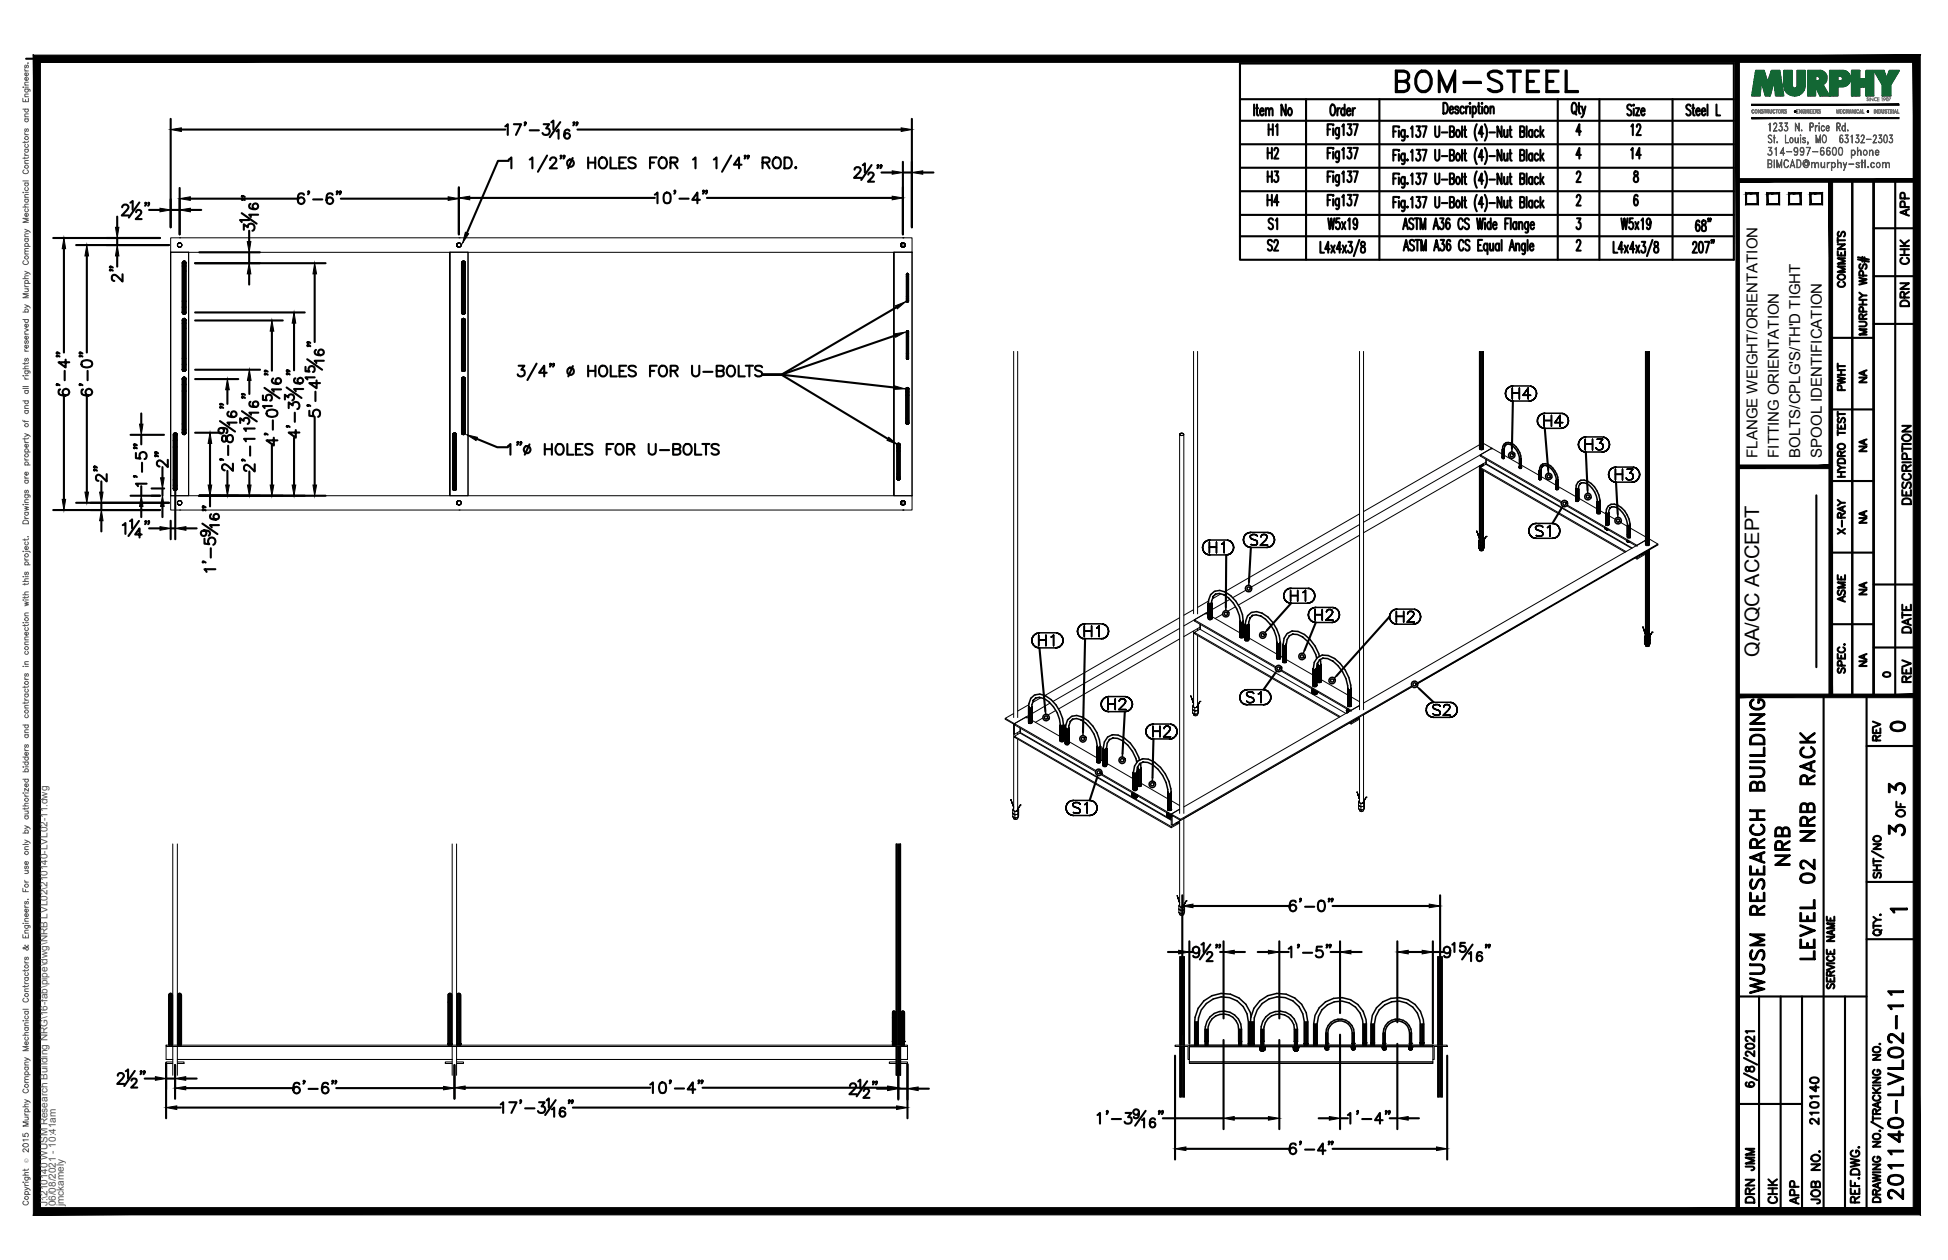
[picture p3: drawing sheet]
<svg xmlns="http://www.w3.org/2000/svg" width="432mm" height="279mm" viewBox="0 0 432 279" stroke-linecap="round" stroke-linejoin="round" font-family="sans-serif">
<defs><g id="words">
<text font-size="8.4" x="308.3" y="21.5">BOM-STEEL</text>
<text font-size="7.1" x="113.6" y="85.4">3/4&quot; HOLES FOR U-BOLTS</text>
<g font-size="6.6">
<text x="397.6" y="193" transform="rotate(-90 397.6 193)">NRB</text>
<text x="403.2" y="213.8" transform="rotate(-90 403.2 213.8)">LEVEL 02 NRB RACK</text>
<text x="391.9" y="221.5" transform="rotate(-90 391.9 221.5)">WUSM RESEARCH BUILDING</text>
<text x="422.6" y="267.1" transform="rotate(-90 422.6 267.1)">201140-LVL02-11</text>
</g>
<text font-size="6.2" x="111.5" y="102">1&quot; HOLES FOR U-BOLTS</text>
<g font-size="5.7">
<text x="279.8" y="36.3">H2</text>
<text x="279.8" y="41.6">H3</text>
<text x="360.2" y="36.3">14</text>
<text x="279.8" y="46.9">H4</text>
<text x="279.8" y="56.8">S2</text>
<text x="417.3" y="186.6">3</text>
</g>
<g font-size="5.3">
<text x="360.5" y="31">12</text>
<text x="417.7" y="163.3">0</text>
<text x="417.3" y="177.1">3</text>
<text x="389.8" y="260.7" transform="rotate(-90 389.8 260.7)">JMM</text>
<text x="389.8" y="267.8" transform="rotate(-90 389.8 267.8)">DRN</text>
<text x="399.7" y="268.1" transform="rotate(-90 399.7 268.1)">APP</text>
</g>
<g font-size="4.9">
<text x="284" y="31" transform="rotate(-90 284 31)">H1</text>
<text x="284" y="52.2" transform="rotate(-90 284 52.2)">S1</text>
<text x="424" y="49" transform="rotate(-90 424 49)">APP</text>
<text x="424" y="59.6" transform="rotate(-90 424 59.6)">CHK</text>
<text x="409.9" y="64.9" transform="rotate(-90 409.9 64.9)">COMMENTS</text>
<text x="424" y="69.1" transform="rotate(-90 424 69.1)">DRN</text>
<text x="409.9" y="87.8" transform="rotate(-90 409.9 87.8)">PWHT</text>
<text x="424.4" y="112.9" transform="rotate(-90 424.4 112.9)">DESCRIPTION</text>
<text x="409.9" y="119.6" transform="rotate(-90 409.9 119.6)">X-RAY</text>
<text x="409.9" y="134.8" transform="rotate(-90 409.9 134.8)">ASME</text>
<text x="424.4" y="141.5" transform="rotate(-90 424.4 141.5)">DATE</text>
<text x="424.4" y="152.4" transform="rotate(-90 424.4 152.4)">REV</text>
<text x="417.7" y="165.5" transform="rotate(-90 417.7 165.5)">REV</text>
<text x="423" y="182.4" transform="rotate(-90 423 182.4)">OF</text>
<text x="403.9" y="250.5" transform="rotate(-90 403.9 250.5)">210140</text>
<text x="394.8" y="268.1" transform="rotate(-90 394.8 268.1)">CHK</text>
<text x="404.3" y="268.1" transform="rotate(-90 404.3 268.1)">JOB NO.</text>
</g>
<g font-size="4.4">
<text x="414.5" y="86.1" transform="rotate(-90 414.5 86.1)">NA</text>
<text x="414.5" y="101.2" transform="rotate(-90 414.5 101.2)">NA</text>
<text x="414.5" y="117.1" transform="rotate(-90 414.5 117.1)">NA</text>
<text x="414.5" y="133" transform="rotate(-90 414.5 133)">NA</text>
<text x="389.9" y="145.7" transform="rotate(-90 389.9 145.7)">QA/QC ACCEPT</text>
<text x="414.5" y="148.9" transform="rotate(-90 414.5 148.9)">NA</text>
</g>
<text font-size="4" x="416.3" y="151.3">0</text>
<text font-size="3.5" x="417.7" y="203.6">1</text>
<g font-size="3.3">
<text x="389.5" y="101.5" transform="rotate(-90 389.5 101.5)">FLANGE WEIGHT/ORIENTATION</text>
<text x="394.3" y="101.5" transform="rotate(-90 394.3 101.5)">FITTING ORIENTATION</text>
<text x="399.1" y="101.5" transform="rotate(-90 399.1 101.5)">BOLTS/CPLG'S/TH'D TIGHT</text>
<text x="403.8" y="101.5" transform="rotate(-90 403.8 101.5)">SPOOL IDENTIFICATION</text>
</g>
<g font-size="2.2" fill="#545454">
<text x="10.5" y="267.5" transform="rotate(-90 10.5 267.5)">J:\210140 WUSM Research Building NRG\16-fab\pipe\dwg\NRB LVL02\210140-LVL02-11.dwg</text>
<text x="12.4" y="267.5" transform="rotate(-90 12.4 267.5)">06/08/2021 - 10:41am</text>
<text x="14.1" y="267.4" transform="rotate(-90 14.1 267.4)">jmckamely</text>
</g>
<text font-size="1.3" fill="#545454" x="6.3" y="257.9" transform="rotate(-90 6.3 257.9)">Ó</text>
</g></defs>
<!-- layer: AR-STL -->
<g fill="none" stroke="#000" stroke-width=".22">
<path d="M37.8 55.9v54h4v-54h-4v54M37.8 52.7h164.4v3.3h-164.4zM39.8 53.8l-.2 .1 .1-.1-.4 .5 .1 .2v-.3v.4v-.1l.4 .3M39.8 52.7h.1M39.8 53.8a.51 .51 0 0 1 .5 .5 .51 .51 0 0 1-.5 .5M39.8 53.8l.5 .4M40.2 54.6l-.4 .2M40.3 54.2l-.1 .4zM41.8 55.9v54M99.7 55.9v54h4v-54h-4v54M101.8 53.8l-.6 .4 .1-.1v.5l-.1-.1 .6 .3M101.8 52.7h.1"/>
<path d="M101.8 53.8a.51 .51 0 0 1 .4 .5 .51 .51 0 0 1-.4 .5M101.8 53.8l.4 .4M102.2 54.6l-.4 .2M102.2 54.2v.4zM103.7 55.9v54M198.1 55.9v54h4.1v-54h-4.1v54M199.7 54.2v.3zM199.7 54.2l.3-.4h.3l.3 .4M199.7 54.5l.4 .3M200.1 53.8l-.4 .4v-.1v.5v-.1l.4 .3M200.1 52.7h.1M200.1 53.8a.51 .51 0 0 1 .5 .5 .51 .51 0 0 1-.5 .5"/>
<path d="M200.1 53.8v1h.2M200.6 54.6l-.5 .2M200.6 54.2v.4zM202.2 55.9v54M224.7 77.9v81.2M225.6 77.9v81.2M264.6 77.9v58.2M265.5 77.9v58.2M301.4 77.9v79.5M302.2 77.9v79.5M327.9 77.9v21.7M328 77.9v21.8"/>
<path d="M328.1 77.9v21.8M328.2 77.9v21.8M328.3 77.9v21.9M328.4 77.9v21.9M328.5 77.9v21.9M328.6 77.9v21.8M328.7 77.9v21.8M328.8 77.9v21.8M328.8 77.9v21.7M364.8 77.9v42.9M364.8 77.9v43M364.9 77.9v43.1"/>
<path d="M365.1 77.9v43.1M365.2 77.9v43.1M365.3 77.9v43.1M365.4 77.9v43.1M365.5 77.9v43.1M365.6 77.9v43M365.6 77.9v42.9M261.5 96.3v.1M261.5 96.4v-.1v84.1M261.5 96.4l.6 .1M262.1 96.1a.25 .25 0 0 1 .3 .2 .25 .25 0 0 1-.3 .2 .25 .25 0 0 0 .3-.2 .25 .25 0 0 0-.3-.2zM262.1 96.1l-.6 .2"/>
<path d="M262.4 96.3v84.1M327.9 98.6l-25.7 14.8M328.8 98.3l1.9 1.1M330.7 99.4l-28.5 16.4M330.7 99.4v.2M37.8 109.9h164.4v3.2h-164.4zM39.8 111l-.2 .1 .1-.1-.4 .5 .1 .1v-.2l.1 .5-.1-.2 .4 .3M39.8 113.1h.1M39.8 111a.49 .49 0 0 1 .5 .5 .49 .49 0 0 1-.5 .5M39.8 111l.3 .1 .2 .3M40.2 111.7l-.4 .3M40.3 111.4l-.1 .3z"/>
<path d="M101.8 111l-.6 .4 .1-.2 .1 .7-.1-.2 .5 .3M101.8 113.1h.1M101.8 111a.49 .49 0 0 1 .4 .5 .49 .49 0 0 1-.4 .5M101.8 111l.4 .4M102.2 111.7l-.4 .3M102.2 111.4v.3zM199.7 111.4v.2zM199.7 111.4a.51 .51 0 0 1 .5-.4 .51 .51 0 0 1 .4 .4M199.7 111.6l.1 .3 .5 .1M199.7 111.2v.2l.4-.4h-.1a.5 .5 0 0 1 .6 .5 .5 .5 0 0 1-.6 .5h.1l-.4-.3 .1 .2zM200.1 113.1h.1M200.1 111v1h.2"/>
<path d="M200.6 111.7l-.3 .3M200.6 111.4v.3zM301.4 113.9l-29.9 17.3M301.4 118.7l-26.9 15.5M301.4 116.3l-24 13.9M327.3 117.8l.6 1.6zM327.9 119.9v-.2l-.2 .3 .1 .7M327.9 119.7l-.2 .3 .5 .3v.8l-.5-.3 .5 .3v.7l-.5-.3 .5 .3M327.9 103.3v16.9M328 103.3v18.7M328.1 103.3v18.8M328.1 100.9v.2l18 10.4"/>
<path d="M328.1 103.7v.2M328.2 103.2v.4M328.2 103.9v18.2M328.3 103.2v.4M328.3 104v18.1M328.3 103.8l-.2 .1 32.1 18.6M328.3 101l-.2 .1M328.4 103.1v.4M328.4 104v18.2M328.5 103v.4M328.5 104.1v18M328.6 102.9v.5"/>
<path d="M328.6 104.2v17.9M328.7 102.9v.4M328.7 104.3v17.8M328.8 102.9v.4M328.8 104.3v17.7M328.8 102.8v.4M328.8 104.3v15.9M329 119.9l-.2-.2 .2 .2v1.5l-.1 .3M329 119.9l-.1 .4M329.3 102.5l-27.1 15.6M329.3 101.8v1.1M329.4 118.9l-.8 1.4z"/>
<path d="M329.4 118.9h.1M329.5 101.9v1l32.3 18.6M333.1 100.7l-2.4-1.3-2.6 1.5 18.1 10.4M333.4 101l3.4 1.9M337.2 103.1l4 2.3M341.6 105.6l3.4 2M345.3 107.9l4 2.2M347.3 112.2l15.4 8.9M347.4 112l15.5 8.9v.3M349.9 110.4l4.2 2.5M354.7 113.2l1.3 .8M356.6 114.3l1.4 .8"/>
<path d="M359.2 115.9l1.6 .8M361.3 117.1l3.4 1.9M365.6 119.5l1.9 1.1M261.5 137l-29.9 17.2M261.5 139.3l-28.1 16.3M264.6 139.9v16.8M264.6 135.2l-2.2 1.2M264.7 137.4v.3l18 10.4M265 137.6l-.3 .1M265.5 139.4v.4M266 139.1l-3.6 2.1M266 138.4v1.1"/>
<path d="M266.1 138.5v.9M267.3 136v.2M267.9 136.3l-.6-.3-2.6 1.4 18.1 10.5M267.9 135.6l-5.5 3.2M267.9 133.3l-2.4 1.4M268.5 136.7l6.4 3.7M270.6 131.7l-1.8 1.1M271 136.2l-1.6 .9M272.6 132.9l-4.1 2.3M273.9 134.5l-1.8 1M276.2 130.9l-3 1.6M327.7 120.8v.7l.1-.1"/>
<path d="M327.7 120l.5 .3M327.9 121.8v-.1v.2M327.9 121.9l.1 .1M328 122l.2 .1M328.2 122.1h.1M328.3 122.1l.1 .1M328.6 122.1l-.2 .1M328.8 121.9v-.2l-.2 .4M328.9 120.3h-.7h.7v.7l-.7 .1 .7-.1M328.9 121v.7l-.7 .1a.61 .61 0 0 0 .8-.4l-.1-.1M328.9 120.5l.1 .1M329 120.6l-.1 .4"/>
<path d="M340 136.7l-25.7 14.9 53.2-30.8v-.2l-53.3 30.8M361.7 121.6l-32.4-18.7-1.2 .8 32.4 18.6M362.7 123.6l.2 .4M362.9 120.9l1.8-1.1-62.5 36.1M363.9 122.9l.2 .1-1.2 .7M364.1 122.8l.1 .1M364.1 122.8v.2M364.2 139l.5 1.7zM364.2 122.7v.2M364.7 122.9l-1.8 1.1-.4-.3M364.7 122.4l.1 20.8M364.7 122.6l-.5 .3"/>
<path d="M364.8 122.4v20.8M364.9 122.4v20.9M364.9 122.3v21.1M365.1 122.2v21.2M365.2 122.2v21.2M365.3 122.1v21.3M365.4 122v21.4M365.5 122v21.3M365.6 121.9v21.3M365.6 121.9v19.6M367.3 120.7l.2 .1M222.8 159.3v.2l.2-.1"/>
<path d="M222.8 159.5l1.9 1.1v19.1M224.7 158.2l-1.9 1.1 2.1 1.2M227.4 159v.2M228 159.3l-.6-.3-2.5 1.5 18 10.4M228 158.7l-3.1 1.8v2.3M228 156.3l-2.4 1.4M228.7 159.7l6.4 3.7M230.7 154.7l-1.8 1.1M231.2 159.2l-1.7 1M232.8 155.9l-4.1 2.4M234 157.6l-1.7 1M261.5 141.7l-26.9 15.5"/>
<path d="M264 154.3l.6 1.7zM264.4 157.4v.6M264.4 156.7l.4 .2M264.5 156.4v-.1l-.1 .4v.6M264.5 156.3l-.1 .4 .4 .2v.8l-.4-.3 .4 .3v.7l-.4-.3 .4 .3M264.6 158.2v.2M264.7 140.2v.3M265 140.4l-.3 .1 32.2 18.5M265.5 158.3a.48 .48 0 0 1-.4 .4 .48 .48 0 0 1-.5-.2M265.5 140.9v15.8M265.5 158.4v.1M265.5 156.8l-.7 .1 .7-.1v.8l-.7 .1 .7-.1"/>
<path d="M265.5 157.6v.7l-.7 .1h.2a.39 .39 0 0 0 .5-.1 .39 .39 0 0 0 0-.5M265.5 157.1l.2 .1M265.7 156.4l-.2-.1 .2 .1v1.5l-.2 .4M265.7 157.2l-.2 .4M265.7 156.4l-.2 .4M266 155.5l-.8 1.4zM266 155.5h.1M275.6 140.7l.4 .3M276.8 141.4l6.3 3.7M283.8 145.4l.6 .4M283.9 148.7l15.4 8.9M284 148.6l15.5 8.9v.3"/>
<path d="M285.1 146.2l6 3.5M291.8 150.1l.3 .2M292.8 150.7l6 3.4M298.3 158.2l-32.3-18.7-1.3 .7 32.4 18.7M299.5 154.5l1.9 1.1M299.5 157.5l1.9-1.1-39 22.5M300.6 159.5l.1 .1-1.2 .7M300.7 159.4v.2M300.8 159.3v.2M301.4 159.5l-1.9 1.1-.4-.3M301.4 159.2l-.6 .3-.1-.1M313 152.1l-51.3 29.6"/>
<path d="M364.5 142.1l.1 .6M364.5 141.3l.5 .3M364.7 141.1v-.2l-.2 .4 .1 .7M364.7 140.9l-.2 .4 .5 .3v.7l-.5-.2 .5 .2v.8l-.5-.3 .3 .1M364.7 142.9l.1 .2M364.7 143.1l.1 .1M364.8 142.9l.2 .2M364.8 143.2l.1 .2M364.9 143.4h.3M365.2 143.4h.2M365.6 142.9v.3l-.2 .2M365.6 142.9v.3"/>
<path d="M365.7 141.5l-.7 .1 .7-.1v.7l-.7 .1 .7-.1M365.7 142.2v.7l-.7 .2 .2-.1a.38 .38 0 0 0 .4 0 .38 .38 0 0 0 .1-.5M365.7 141.8h.1M365.8 141.1l-.2-.1 .2 .1v1.5l-.1 .3M365.8 141.8l-.1 .4M365.8 141.1l-.1 .4M366.2 140.2l-.8 1.3zM366.2 140.2h.1M224.1 177.4l.6 1.6zM224.5 179.6l.4 .3M224.6 179.5v-.2l-.1 .3v.8v-.1M224.6 179.3l-.1 .3 .4 .3v.8l-.4-.3 .4 .3v.7l-.4-.3 .2 .2"/>
<path d="M224.9 160.5v.2l18 10.4M224.9 160.5l-.2 .1v2.1l.2-.1M224.9 163.3v.2M225.1 163.4l-.2 .1 34.7 20 1.9-1M225.1 160.6l-.2 .1M225.6 162.4v.4M225.6 163.9v15.8M225.6 179.8l-.7 .1 .7-.1v.8l-.7 .1 .7-.1M225.8 179.4h-.2h.2a3.4 3.4 0 0 1-.2 2.2l-.6 .1-.3-.2M225.8 179.4l-.2 .4M226.1 162.1l-1.2 .7-.2-.1M226.1 161.4v1.1"/>
<path d="M226.2 178.5l-.8 1.4zM226.2 178.5h.1M226.2 161.5v1l33.4 19.2M235.7 163.8l.5 .2M236.9 164.4l6.3 3.7M243.9 168.5l.6 .4M244 171.8l15.6 9M244.2 171.6l15.4 8.9v.3M245.3 169.2l5.9 3.5M252 173.1l.2 .2M252.9 173.7l6 3.5M259.6 177.5l1.9 1.1"/>
<path d="M299.3 160.2l.2 .4M300.8 175.6l.6 1.6zM301.1 178.6l.1 .7M301.1 177.9l.6 .3M301.3 177.7v-.2l-.2 .4 .1 .6M301.3 177.5l-.2 .4 .6 .3v.7l-.6-.3 .6 .3v.7l-.6-.2 .6 .2M301.4 179.5v.1M301.4 177.9v-18.9l-39 22.5v19.4M302.2 179.6a.47 .47 0 0 1-.4 .4 .47 .47 0 0 1-.4-.3M302.2 178v-19.5l10.8-6.2-51.3 29.6v-.2M302.2 179.6v.1M302.3 178.1l-.6 .1 .6-.1v.7l-.6 .1 .6-.1"/>
<path d="M302.3 178.8v.7l-.6 .1a.59 .59 0 0 0 .8-.4l-.2-.1M302.3 178.3l.2 .1M302.5 177.7l-.3-.1 .3 .1v1.5l-.2 .3M302.5 178.4l-.2 .4M302.5 177.7l-.2 .4M302.8 176.8l-.7 1.3zM302.8 176.8h.1M38.3 187.1v44.7M39.3 187.1v44.7M100.2 187.1v44.7M101.2 187.1v44.7M198.7 187.1v44.7"/>
<path d="M198.8 187.1v44.7M198.9 187.1v44.7M199 187.1v44.7M199.2 187.1v44.7M199.3 187.1v44.7M199.4 187.1v44.7M199.5 187.1v44.7M199.6 187.1v44.7M224.5 180.4v.7l.1-.1M224.7 181.3v.1M224.7 181.3l.2 .1M225.6 181.4v.1"/>
<path d="M225.6 180.6v.7l-.7 .1h.2a.39 .39 0 0 0 .5-.1 .39 .39 0 0 0 .1-.4M225.7 180.1l.1 .1M225.8 180.2l-.2 .4M259.6 181.9l-33.5-19.4-1.2 .8 34.7 20v.2M259.7 180.7l-.1 .1M260 180.7l-.2 .1M260.7 182.5l.1 .1-1.2 .7M260.8 182.4l.2 .1M260.8 182.4v.2M260.9 198.6l.6 1.6zM261 182.3v.2M261.5 182l-1.7 1-.2-.1"/>
<path d="M261.5 181.8v19.1M261.5 182.2l-.5 .3M261.7 181.7l-2.1-1.2 1.9-1.1-1.9 1.1v2.4l.2-.1M261.7 181.9l-1.9-1.1v2.2M263 199.8l-.8 1.3zM263 199.8h.1M261.3 201.7l.1 .6M261.3 200.9l.5 .3M261.5 200.7v-.2l-.2 .4v.8l.1-.2M261.5 200.5l-.2 .4 .5 .3v.7l-.5-.2 .5 .2v.7l-.5-.2 .5 .2M261.5 202.5v.1M261.5 212.1v19.7"/>
<path d="M261.6 212.1v19.7M261.7 212.1v19.7M261.8 212.1v19.7M261.9 212.1v19.7M262 212.1v19.7M262.2 212.1v19.7M262.3 212.1v19.7M262.4 202.6a.47 .47 0 0 1-.4 .4 .47 .47 0 0 1-.5-.3M262.4 212.1v19.7M262.4 201.1l-.6 .1 .6-.1v.7l-.6 .1 .6-.1M262.4 201.8v.8h-.6a.55 .55 0 0 0 .8-.4l-.1-.1M262.5 212.1v19.7"/>
<path d="M262.5 201.4l.1 .1M262.6 200.7l-.2-.1 .2 .1v1.5l-.2 .5M262.6 201.5l-.2 .3M262.6 200.7l-.2 .4M318.7 212.1v19.7M318.8 212.1v19.7M318.9 212.1v19.7M319.1 212.1v19.7M319.2 212.1v19.7M319.3 212.1v19.7M319.4 212.1v19.7M319.6 212.1v19.7"/>
<path d="M319.7 212.1v19.7M36.8 232.1v2.8h1.5h-1.5M36.8 231.8h164.4v.3h-164.4zM38.3 235.5h-1.5v.3h1.5M38.3 232.1v6.3M39.3 235.5h1.5v.3h-1.5M39.3 232.1v6.3M39.3 234.9h60.9M100.2 235.5h-1.5v.3h1.5M100.2 232.1v6.3M101.2 235.5h1.5v.3h-1.5M101.2 232.1v6.3"/>
<path d="M101.2 234.9h97.5M198.7 235.5h-1.6v.3h1.6M198.7 232.1v6.3M198.8 232.1v6.3M198.9 232.1v6.3M199 232.1v6.3M199.2 232.1v6.3M199.3 232.1v6.3M199.4 232.1v6.3M199.5 232.1v6.3M199.6 232.1v6.3M199.6 235.5h1.6v.3h-1.6"/>
<path d="M201.2 232.1v2.8h-1.6h1.6M260.5 231.8h3.1v3.1h-.3v-2.8h-2.8zM261.5 232.1v11.2M261.6 232.1v11.2M261.7 232.1v11.2M261.8 232.1v11.2M261.9 232.1v11.2M262 232.1v11.2M262.2 232.1v11.2M262.3 232.1v11.2M262.4 232.1v11.2M262.5 232.1v11.2"/>
<path d="M263.6 231.8h54v.3h-54zM263.6 235.8h54M263.6 231.8h54M317.6 231.8h3.2v.3h-2.9v2.8h-.3zM317.6 232.1h-54v3.7h54v-.3h-54h54v-.6M318.7 232.1v11.2M318.8 232.1v11.2M318.9 232.1v11.2M319.1 232.1v11.2M319.2 232.1v11.2M319.3 232.1v11.2M319.4 232.1v11.2"/>
<path d="M319.6 232.1v11.2M319.7 232.1v11.2"/>
</g>
<g fill="none" stroke="#000" stroke-width=".34">
<path d="M40.5 58.2v11.3M40.5 58.2l-.1 .1M40.6 58v11.6M40.6 58l-.1 .2M40.8 57.9l-.2 .1 .2-.1M40.8 57.9v11.7M40.8 57.9l.2 .1M40.8 57.9l-.2 .1M41 58v11.6M41 58l.1 .2M41.1 58.2l-.1-.2 .1 .2M41.1 58.2v11.3"/>
<path d="M102.4 58.2v11.3M102.4 58.2l-.1 .1M102.5 58v11.6M102.5 58l-.1 .2M102.7 57.9l-.2 .1 .2-.1M102.7 57.9v11.7M102.7 57.9l.2 .1M102.7 57.9l-.2 .1M102.9 58v11.6M102.9 58l.2 .2M103.1 58.2l-.2-.2 .2 .2M103.1 58.2v11.3"/>
<path d="M40.5 70.9v11.3M40.5 69.5l.1 .1M40.5 70.9l-.1 .1M40.6 69.6h.4M40.6 70.7v11.6M40.6 69.6h.2M40.6 70.7l-.1 .2M40.8 70.6l-.2 .1 .2-.1M40.8 70.6v11.7M40.8 70.6l.2 .1M40.8 70.6l-.2 .1M41 70.7v11.6"/>
<path d="M41 69.6h-.2M41 70.7l.1 .2M41.1 69.5l.1-.3-.2 .4M41.1 70.9l-.1-.2 .1 .2M41.1 70.9v11.3M41.1 69.5l-.1 .1M102.4 70.9v11.3M102.4 69.5l.1 .1M102.4 70.9l-.1 .1M102.5 69.6h.4M102.5 70.7v11.6M102.5 69.6h.2"/>
<path d="M102.5 70.7l-.1 .2M102.7 70.6l-.2 .1 .2-.1M102.7 70.6v11.7M102.7 70.6l.2 .1M102.7 70.6l-.2 .1M102.9 70.7v11.6M102.9 69.6h-.2M102.9 70.7l.2 .2M103.1 69.5v-.3l-.2 .4M103.1 70.9l-.2-.2 .2 .2M103.1 70.9v11.3M103.1 69.5l-.2 .1"/>
<path d="M200.9 66.7l.1 .1M200.9 79.4l.1 .1M201 60.8v6M201 66.8h.1M201 60.8v6.1M201 73.5v6M201 79.5h.1M201 73.5v6.1M201 60.7v6.2M201 73.4v6.2M201 60.7l-.1 .2M201 66.9h.2"/>
<path d="M201 73.4l-.1 .2M201 79.6h.2M201.2 60.6l-.2 .2M201.2 66.9h.1M201.2 60.6l.1 .2M201.2 60.6v6.3M201.2 73.3l-.2 .2M201.2 79.6h.1M201.2 73.3l.1 .2M201.2 73.3v6.3M201.2 60.6l-.2 .1M201.2 60.6v.1"/>
<path d="M201.2 73.3l-.2 .1M201.2 73.3v.1M201.2 60.7v6.2M201.2 73.4v6.2M201.2 60.7l.1 .1M201.2 73.4l.1 .1M201.3 66.8l.1-.1-.1 .1M201.3 60.8v6zM201.3 79.5h.1M201.3 73.5v6zM201.3 66.8l-.1 .1M201.3 79.5l-.1 .1"/>
<path d="M38.5 96.2l-.1 .2 .1-.2M38.5 96.2v12.3M38.5 96.2l.1-.1-.1 .1v12.3M38.8 96l-.2 .1 .2-.1M38.8 96l-.2 .1v12.6M38.8 96l.2 .1-.2-.1v12.7M39.2 96.2l-.2-.1 .2 .1M39.2 96.2v12.3M39.2 96.2l-.2-.1v12.6M40.5 83.8l-.1 .3 .1-.3M40.5 83.8v12.3M40.5 83.8l.1-.1-.1 .1v12.3"/>
<path d="M40.5 82.2l.1 .1M40.5 96.1l.1 .2M40.6 82.3h.4M40.6 96.3h.4M40.6 82.3h.2M40.6 96.3h.2M40.8 83.6l-.2 .1 .2-.1M40.8 83.6l-.2 .1v12.6M40.8 83.6l.2 .1-.2-.1v12.7M41 82.3h-.2M41 96.3h-.2M41.1 82.2l.1-.3-.2 .4"/>
<path d="M41.1 83.8l-.1-.1 .1 .1M41.1 96.1l.1-.1-.2 .3M41.1 83.8v12.3M41.1 83.8l-.1-.1v12.6M41.1 82.2l-.1 .1M41.1 96.1l-.1 .2M100.4 96.2v.2v-.2M100.4 96.2v12.3M100.4 96.2l.2-.1-.2 .1v12.3M100.7 96l-.1 .1 .1-.1M100.7 96l-.1 .1v12.6M100.7 96l.3 .1-.3-.1v12.7"/>
<path d="M101.1 96.2l-.1-.1 .1 .1M101.1 96.2v12.3M101.1 96.2l-.1-.1v12.6M102.4 83.8l-.1 .3 .1-.3M102.4 83.8v12.3M102.4 83.8l.1-.1-.1 .1v12.3M102.4 82.2l.1 .1M102.4 96.1l.1 .2M102.5 82.3h.4M102.5 96.3h.4M102.5 82.3h.2M102.5 96.3h.2"/>
<path d="M102.7 83.6l-.2 .1 .2-.1M102.7 83.6l-.2 .1v12.6M102.7 83.6l.2 .1-.2-.1v12.7M102.9 82.3h-.2M102.9 96.3h-.2M103.1 82.2v-.3l-.2 .4M103.1 83.8l-.2-.1 .2 .1M103.1 96.1v-.1l-.2 .3M103.1 83.8v12.3M103.1 83.8l-.2-.1v12.6M103.1 82.2l-.2 .1M103.1 96.1l-.2 .2"/>
<path d="M198.9 98.5l-.1 .2 .1-.2M198.9 98.5v7.7M198.9 98.5l.1-.1-.1 .1v7.7M199.2 98.3l-.2 .1 .2-.1M199.2 98.3l-.2 .1v8M199.2 98.3l.1 .1-.1-.1v8.1M199.5 98.5l-.2-.1 .2 .1M199.5 98.5v7.7M199.5 98.5l-.2-.1v8M200.9 86.1l-.1 .2 .1-.2M200.9 86.1v7.8M200.9 86.1l.1-.1-.1 .1v7.8"/>
<path d="M200.9 93.9l.1 .1M201 94h.3M201 94l.2 .1M201.2 86h-.2h.2M201.2 86h-.2v8M201.2 86h.1h-.1v8.1M201.3 94l-.1 .1M201.4 86.1l-.1-.1 .1 .1M201.4 93.9l.1-.2-.2 .3M201.4 86.1v7.8M201.4 86.1l-.1-.1v8M201.4 93.9l-.1 .1"/>
<path d="M333.1 99.6v1.7zM333.1 99.7v1.7M333.1 99.6v1.9M333.2 99.7v2M333.3 99.7v2M333.4 99.6v1.7M333.4 99.6v2M333.4 99.6v1.7zM333.7 87.2l.1 .6-.1-.6M333.8 86.7l-.1 .5 .1-.5M333.8 87.8l.2 .5-.2-.5M334 86.3l-.2 .4 .2-.4"/>
<path d="M334 88.3l.4 .3-.4-.3M334.4 85.9l-.4 .4 .4-.4M334.4 88.6l.4 .2-.4-.2M334.8 85.7l-.4 .2 .4-.2M334.8 88.8l.6 .1-.6-.1M335.1 99.5v.7M335.2 86v2.5v-2.5M335.2 87.2h1.6h-1.6M335.4 85.6l-.6 .1 .6-.1M335.4 88.9h3.5M335.4 85.6h3.5M336.8 86v2.5v-2.5"/>
<path d="M337.6 87.7h1.7h-1.7M338.7 86l-1.1 1.7 1.1-1.7M338.7 86v2.5v-2.5M338.9 88.9l.6-.1-.6 .1M339.5 85.7l-.6-.1 .6 .1M339.5 88.8l.4-.2-.4 .2M339.9 85.9l-.4-.2 .4 .2M339.9 88.6l.4-.3-.4 .3M340.3 86.3l-.4-.4 .4 .4M340.3 88.3l.2-.5-.2 .5M340.5 86.7l-.2-.4 .2 .4M340.5 87.8l.1-.6-.1 .6"/>
<path d="M340.6 87.2l-.1-.5 .1 .5M340.8 93.3l.1 .5-.1-.5M340.9 92.8l-.1 .5 .1-.5M340.9 93.8l.2 .5-.2-.5M341.1 92.3l-.2 .5 .2-.5M341.1 94.3l.3 .3-.3-.3M341.4 92l-.3 .3 .3-.3M341.4 94.6l.5 .3-.5-.3M341.9 91.7l-.5 .3 .5-.3M341.9 94.9l.5 .1-.5-.1M342.3 92.1v2.4v-2.4M342.3 93.2h1.6h-1.6"/>
<path d="M342.4 91.6l-.5 .1 .5-.1M342.4 95h3.6M342.4 91.6h3.6M343.9 92.1v2.4v-2.4M344.7 93.7h1.7h-1.7M345.8 92.1l-1.1 1.6 1.1-1.6M345.8 92.1v2.4v-2.4M346 95l.5-.1-.5 .1M346.5 91.7l-.5-.1 .5 .1M346.5 94.9l.5-.3-.5 .3M347 92l-.5-.3 .5 .3M347 94.6l.4-.3-.4 .3"/>
<path d="M347.4 92.3l-.4-.3 .4 .3M347.4 94.3l.2-.5-.2 .5M347.6 92.8l-.2-.5 .2 .5M347.6 93.8l.1-.5-.1 .5M347.7 93.3l-.1-.5 .1 .5M349.9 98.6l.1 .5-.1-.5M350 98.1l-.1 .5 .1-.5M350 99.1l.2 .5-.2-.5M350.2 97.6l-.2 .5 .2-.5M350.2 99.6l.3 .3-.3-.3M350.5 97.2l-.3 .4 .3-.4M350.5 99.9l.5 .2-.5-.2"/>
<path d="M351 97l-.5 .2 .5-.2M351.4 97.4v2.4v-2.4M351.4 98.5h1.6h-1.6M351.5 96.9l-.5 .1 .5-.1M351.5 96.9h3.6M353 97.4v2.4v-2.4M353.8 99.3l.2 .3zM354 97.4h1.2h-1.2M354 99.6l.7 .2zM354.6 98.3h.3h-.3M354.9 98.3l.2 .1-.2-.1M355 99.6l-.3 .2 .3-.2"/>
<path d="M355.1 98.4l.1 .1-.1-.1M355.2 97.4l-.6 .9 .6-.9M355.2 99.4l-.2 .2 .2-.2M355.2 98.5l.2 .3-.2-.3M355.4 98.8l-.2 .6zM355.6 97l-.5-.1 .5 .1M356.1 97.2l-.5-.2 .5 .2M356.1 99.9l.4-.3-.4 .3M356.5 97.6l-.4-.4 .4 .4M356.5 99.6l.2-.5-.2 .5M356.7 98.1l-.2-.5 .2 .5M356.7 99.1l.1-.5-.1 .5"/>
<path d="M356.8 98.6l-.1-.5 .1 .5M38.5 108.5l.1 .2M38.6 108.7h.4M38.6 108.7h.2M39 108.7h-.2M39.2 108.5v-.2l-.2 .4M39.2 108.5l-.2 .2M100.4 108.5l.2 .2M100.6 108.7h.4M100.6 108.7h.1M101 108.7h-.3M101.1 108.5v-.2l-.1 .4"/>
<path d="M101.1 108.5l-.1 .2M198.9 106.2l.1 .2M199 106.4h.3M199 106.4h.2M199.3 106.4h-.1M199.5 106.2v-.1l-.2 .3M199.5 106.2l-.2 .2M267.7 119.8l-.5 .2 .5-.2M268.2 119.7l-.5 .1 .5-.1M268.2 119.7h3.6M272.3 119.8l-.5-.1 .5 .1M275.6 119.7l.1 .5-.1-.5"/>
<path d="M275.7 119.2l-.1 .5 .1-.5M275.9 118.7l-.2 .5 .2-.5M276.3 118.3l-.4 .4 .4-.4M276.8 118.1l-.5 .2 .5-.2M277.1 118.9v.2v-.2M277.1 119.1l.1 .2-.1-.2M277.2 119.3l.2 .2-.2-.2M277.3 118.1h-.5h.5M277.3 118.1h3.5M277.4 118.6l-.3 .3 .3-.3M277.4 119.5h.2h-.2M277.6 119.5l.6 .3-.6-.3"/>
<path d="M277.7 118.5l-.3 .1 .3-.1M278.2 118.5h-.5h.5M278.2 119.8l.3 .1-.3-.1M278.5 118.6l-.3-.1 .3 .1M278.5 119.9l.1 .1-.1-.1M278.7 118.9l-.2-.3 .2 .3M279.5 119.1h.1M279.5 119l.1-.3-.1 .3M279.6 118.7l.1-.1-.1 .1M279.7 118.6l.3-.1-.3 .1M280 118.5h.4h-.4M280.4 118.5l.3 .1-.3-.1"/>
<path d="M280.5 119.8l-1.1 1.1 1.1-1.1M280.7 118.6v.1v-.1M280.7 119.5l-.2 .3 .2-.3M280.7 118.7l.2 .3-.2-.3M280.9 119.2l-.2 .3 .2-.3M280.9 119v.2v-.2M281.4 118.1h-.6h.6M281.8 118.3l-.4-.2 .4 .2M282.2 118.7l-.4-.4 .4 .4M282.4 119.2l-.2-.5 .2 .5M282.5 119.7l-.1-.5 .1 .5M333.1 101.4h.1"/>
<path d="M333.1 101.3v-1.7v1.7a5.1 5.1 0 0 1 .3-2.8 1.72 1.72 0 0 1 2.6 .5 4.1 4.1 0 0 1 1.2 2.8M333.1 101.3l.1-.1-.1 .1v-1.7v2M333.1 101.3v.3zM333.1 101.3v.1zM333.1 101.4v.2M333.1 101.4v.3M333.4 101.4v.3M333.4 101.4h.1M333.4 101.3v-1.7v1.7M333.4 101.3v.2l.1-2.4 .4-.6h.9a4.7 4.7 0 0 1 2 5.3v-.3M336.8 103.5v.3zM336.8 101.8v2"/>
<path d="M336.8 103.5v.3M336.9 103.4h.1M336.9 101.7v2.2M337 103.6h.1M337 101.9v2M337.1 103.6h.1M337.1 103.4h.1M337.1 101.7v2M337.2 101.8v2M337.2 101.8v2v-.3M337.2 103.5l-.1 .4M337.2 103.5v.2"/>
<path d="M337.2 101.8v1.7zM337.2 103.5l-.1 .1M338.9 117.7v.5v-.5M338.9 117.2v.5v-.5M338.9 118.2l.3 .5-.3-.5M339.2 116.7l-.3 .5 .3-.5M339.2 118.7l.3 .4-.3-.4M339.5 116.4l-.3 .3 .3-.3M339.5 119.1l.5 .2-.5-.2M340 116.1l-.5 .3 .5-.3M340 119.3l.5 .1-.5-.1M340.4 116.9v.2v-.2"/>
<path d="M340.4 117.1l.1 .2-.1-.2M340.5 116.1h-.5h.5M340.5 117.3l.1 .1-.1-.1M340.5 119.4h3.6M340.5 116.1h3.6M340.6 116.7l-.2 .2 .2-.2M340.6 118.8l-.2-.2 .2 .2M340.6 117.4l.3 .1-.3-.1M340.9 117.5l.6 .3-.6-.3M340.9 116.5l-.3 .2 .3-.2M340.9 118.9l-.3-.1 .3 .1M341.2 106h.1"/>
<path d="M341.2 104.4v1.7l.2-.1-.2 .1zM341.2 106.3v-.3v.3M341.3 106.1h.1M341.2 104.3v1.7zM341.2 106.3v-.2v.2M341.3 106.1l-.1-1.7v1.6a5.4 5.4 0 0 1 .3-2.8 1.7 1.7 0 0 1 2.7 .6 4.1 4.1 0 0 1 1.1 2.7M341.3 104.4v1.7M341.3 106.1v.3M341.3 104.3l-.1 2M341.4 104.5v1.9M341.4 116.5h-.5h.5M341.4 118.9h-.5h.5"/>
<path d="M341.5 106.1h.1M341.5 104.3l.1 1.7M341.5 117.8l.2 .1-.2-.1M341.5 106h.1M341.5 104.4v2M341.6 104.4v1.9M341.6 104.4v1.6M341.6 106.3l.1-2.5 .4-.6 .8 .1a3.9 3.9 0 0 1 2.1 3.2v2.1M341.6 106l-.1 .2M341.6 106.1h.1M341.6 104.3v1.8zM341.7 116.7l-.3-.2 .3 .2"/>
<path d="M341.7 118.8l-.3 .1 .3-.1M341.7 117.9l.2 .1-.2-.1M341.9 118l.1 .2-.1-.2M342 116.9l-.3-.2 .3 .2M342 118.6l-.3 .2 .3-.2M342 118.2v.4v-.4M343 117l.2-.1-.2 .1M343.2 104.2v.7M343.2 116.9l.4-.4-.4 .4M343.6 116.5v2.4v-2.4M344.1 119.4l.5-.1-.5 .1M344.6 116.1h-.5h.5"/>
<path d="M344.6 119.3l.5-.2-.5 .2M345 108.2v.1v-1.8v2M345 108.2v.3zM345 106.5v1.7zM345 108.5v-.2v.2M345 108.1v.2zM345 106.5v1.9M345.1 116.4l-.5-.3 .5 .3M345.1 119.1l.4-.4-.4 .4M345.1 108.3h.1M345.1 106.6v2M345.2 108.3h.1"/>
<path d="M345.2 106.6v2M345.3 108.3h.1M345.3 108.1v.3M345.3 108.1h.1M345.3 106.5v2.1M345.3 106.5v2v-.2M345.3 106.5v1.7M345.3 106.5v1.7zM345.3 108.2v.1M345.5 116.7l-.4-.3 .4 .3M345.5 118.7l.2-.5-.2 .5M345.7 117.2l-.2-.5 .2 .5"/>
<path d="M345.7 118.2l.1-.5-.1 .5M345.8 117.7l-.1-.5 .1 .5M346.4 112.3l-.4 .6M349.3 108.5v2a6.3 6.3 0 0 1 .4-3.5 1.67 1.67 0 0 1 2.3-.2 6.1 6.1 0 0 1 2.7 6.3M349.3 108.4v2.6M349.3 108.5l.1 2.1zM349.3 111v-.6v.7M349.3 108.4v2zM349.3 108.5v2M349.3 111v-.5v.6M349.3 110.4l.1 .2zM349.4 110.3l-.1 .2z"/>
<path d="M349.4 108.6l-.1 2.5M349.4 110.6v.6M349.5 110.6h-.1h.1M349.5 108.6v2.6M349.7 110.6h-.2h.2M349.7 108.6v2h.1h-.1v.6M349.8 110.6h-.1h.1M349.8 110.3h.1M349.8 110.6l.1-.1-.1 .7M349.8 108.6l.1 2.4M349.9 110.5v.6M349.9 110.4v.7z"/>
<path d="M349.9 110.4v.6M349.9 111.1l.1-3.3 .3-.5h-.1l.4-.3-.1 .1 1.1 .1a5.2 5.2 0 0 1 2.5 4M349.9 110.4h.1M349.9 108.4v2.1zM349.9 110.5l-.1 .1M351 100.1l.5 .1-.5-.1M351.5 100.2h3.6M351.9 108.7v.7M354.1 111.2v2.7M354.1 111.2v2.6M354.1 113.1v.8zM354.1 111.2v1.9z"/>
<path d="M354.1 111.2v2zM354.2 111.3v2l.1 .1-.2-.3 .2 .3-.1-.1v.6M354.3 111.4v2h.1h-.1h.1h-.1v.5M354.4 113.4l.3-.2zM354.4 111.4v2l.2-.1-.2 .1 .2-.1-.2 .1v.5M354.6 113.3l.1-.1-.1 .1M354.6 113.1h.1M354.6 111.3v2M354.7 113.1v.8zM354.7 113.1v.7M354.7 111.2v2zM354.7 113.2l-.3 .2 .2-.1"/>
<path d="M354.7 113.2l-.1 .7M354.7 113.2h.1M354.7 111.2v2.7M355.1 100.2l.5-.1-.5 .1M355.6 100.1l.5-.2-.5 .2M355.8 117.2v-.1l.3 .3M355.8 117.1l.2 .2zM355.9 117.2h.1M356 117.3l.1 .1-.1-.1M356 113.7v2.1zM356 115.7l.1 .2M356 113.7v2.1a6.3 6.3 0 0 1 .4-3.5 1.67 1.67 0 0 1 2.3-.2 6.1 6.1 0 0 1 2.6 6.4"/>
<path d="M356 113.8v2.6zM356 115.8l.1 .1M356 113.7v2zM356 115.7l.1 .2zM356 115.7v.7M356 117.2v.1M356 117.3l.1 .1M356.1 113.9v2M356.1 117.4l.1 .1-.1-.1M356.1 117.4l.1 .1M356.1 115.9v.6M356.1 117.2v.2"/>
<path d="M356.1 117.3l.2 .1-.2-.1v.1M356.1 117.4h.2M356.2 115.9h-.1h.1M356.2 113.9v2M356.2 117.5h.1h-.1M356.2 117.5h.2M356.2 115.9v.6M356.2 117.3v.2M356.3 117.4h.1M356.3 115.9h-.1h.1M356.3 117.5h.1M356.3 113.9v2.6"/>
<path d="M356.3 117.4v.1M356.5 115.9h-.2h.2M356.5 115.7h.1M356.5 115.9l.1-.1-.1 .7M356.5 115.6l.1 .1-.1-.1M356.5 113.9l.1 2.5M356.6 115.8v.6M356.6 116.4v-.7v.7M356.6 115.7v.7M356.6 116.4v-2.7v2.1v-2.1v2.1v-2.1l.3-1.1v.1l.4-.3h-.1l1.1 .1a5.2 5.2 0 0 1 2.5 4.1v-.1M356.6 115.7h.1M356.6 113.7v2.1z"/>
<path d="M356.6 105.2v.5v-.5M356.6 115.8l-.1 .1M356.6 104.7v.5v-.5M356.6 105.7l.3 .5-.3-.5M356.9 104.3l-.3 .4 .3-.4M356.9 106.2l.3 .4-.3-.4M357.2 103.9l-.3 .4 .3-.4M357.2 106.6l.5 .2-.5-.2M357.7 103.7l-.5 .2 .5-.2M357.7 106.8l.5 .1-.5-.1M358.1 104v2.4v-2.4M358.1 105.2h1.5h-1.5"/>
<path d="M358.2 103.6l-.5 .1 .5-.1M358.2 106.9h3.6M358.2 103.6h3.6M358.6 114v.8M359.6 104v2.4v-2.4M360.5 106l.2 .3zM360.6 119.9l.2 .2M360.6 119.9l.2 .2zM360.7 104h1.2h-1.2M360.7 106.3l.6 .1zM360.7 119.9v.1M360.8 120l.1 .2-.1-.1"/>
<path d="M360.8 116.5v2.1zM360.8 118.5h.1M360.8 116.6v2.6M360.8 118.5v.7zM360.8 116.5v2zM360.8 116.6v2zM360.8 118.5l.1-.1v.2zM360.8 118.6h.1M360.8 116.5v2.7M360.8 120l.1 .2M360.9 118.4v.2M360.9 116.7v1.9l.1 .1"/>
<path d="M360.9 118.6l.1 .1M360.9 118.6v.6M361 116.7v2h.1M361 118.7h.1M361 118.7v.6M361 118.7l.3-.2zM361.1 116.7v2l.2-.1-.2 .1M361.1 118.7v.6M361.3 118.6h.1M361.3 104.9h.3h-.3M361.3 118.6l-.2 .1M361.3 118.4v.1"/>
<path d="M361.3 116.7v1.9M361.3 119.1v-.6v.7M361.3 118.5v.6M361.3 116.5v2.1zM361.3 118.5l-.3 .2 .3-.1M361.3 118.5v.7M361.3 116.5v2.7M361.6 104.9l.2 .2-.2-.2M361.7 106.3l-.4 .1 .4-.1M361.8 106.9l.5-.1-.5 .1M361.8 105.1l.1 .1-.1-.1M361.9 104l-.6 .9 .6-.9"/>
<path d="M361.9 106.1l-.2 .2 .2-.2M361.9 105.2l.1 .3-.1-.3M362 105.5l-.1 .6zM362.3 103.7l-.5-.1 .5 .1M362.3 106.8l.5-.2-.5 .2M362.8 103.9l-.5-.2 .5 .2M362.8 106.6l.3-.4-.3 .4M363.1 104.3l-.3-.4 .3 .4M363.1 106.2l.3-.5-.3 .5M363.4 104.7l-.3-.4 .3 .4M363.4 105.7l.1-.5-.1 .5M363.5 105.2l-.1-.5 .1 .5"/>
<path d="M238.8 140l.1 .5-.1-.5M238.9 139.5l-.1 .5 .1-.5M239.2 139l-.3 .5 .3-.5M239.5 138.6l-.3 .4 .3-.4M240 138.4l-.5 .2 .5-.2M240.4 138.8v2.4v-2.4M240.4 139.9h1.6h-1.6M240.5 138.3l-.5 .1 .5-.1M240.5 138.3h3.6M242 138.8v2.4v-2.4M243.1 139.3l.2-.2-.2 .2M243.3 139.1l.4-.3-.4 .3"/>
<path d="M243.7 138.8v2.4v-2.4M244.6 138.4l-.5-.1 .5 .1M245.1 138.6l-.5-.2 .5 .2M245.4 139l-.3-.4 .3 .4M245.6 139.5l-.2-.5 .2 .5M245.7 140l-.1-.5 .1 .5M266.6 121.4v.5v-.5M266.6 120.9v.5v-.5M266.6 121.9l.3 .5-.3-.5M266.9 120.4l-.3 .5 .3-.5M266.9 122.4l.3 .4-.3-.4M267.2 120l-.3 .4 .3-.4"/>
<path d="M267.2 122.8l.5 .2-.5-.2M267.7 123h.5h-.5M267.9 133.7v3.2zM267.9 136.9a10.2 10.2 0 0 1 .4-5 2.43 2.43 0 0 1 3.3-.6 7.9 7.9 0 0 1 4 6.6M267.9 133.7v3.1zM267.9 133.8v3.1zM267.9 136.8l.1 .2zM267.9 133.7v3.2M267.9 136.9l.1 .1M267.9 136.8v.5zM268 136.8l-.1 .5M268 137l-.1 .3"/>
<path d="M268 133.9v3.1l.1 .1-.1-.1M268 137l.1 .1-.1-.1v.4M268.1 120.2v2.4v-2.4M268.1 121.4h1.5h-1.5M268.1 134v3.1h.2h-.2h.2h-.2v.3M268.2 123h3.6M268.3 134v3.1l.2-.1-.2 .1 .2-.1-.2 .1v.3M268.5 133.9v3.5M268.5 136.9v.4M268.5 137.2v-.4v.5M268.5 136.8v.4M268.5 133.8v3.4"/>
<path d="M268.5 133.8l.1-.6 .4-1-.2 .1 .7-.6-.1 .1 .9-.2 1 .3a7.4 7.4 0 0 1 3.6 6v-.1M268.5 136.9h.1M268.5 133.7v3.2zM269.6 120.2v2.4v-2.4M270.8 120.7l.2-.1-.2 .1M271 120.6l.3-.4-.3 .4M271.3 120.2v2.4v-2.4M271.7 134.6v.8M271.8 123h.5h-.5M272.3 123l.5-.2-.5 .2M272.8 120l-.5-.2 .5 .2M272.8 122.8l.3-.4-.3 .4"/>
<path d="M273.1 120.4l-.3-.4 .3 .4M273.1 122.4l.3-.5-.3 .5M273.4 120.9l-.3-.5 .3 .5M273.4 121.9l.1-.5-.1 .5M273.5 121.4l-.1-.5 .1 .5M274.9 137.8v3.2zM274.9 137.8v3.5M274.9 137.8v3.1zM274.9 137.9l.1 3.2zM275 138v3.1M275.2 138v3.1h.1h-.1v.4M275.3 138v3.1h.2h-.2v.4"/>
<path d="M275.5 138v3.4M275.6 137.8v3.5M275.6 137.8v3.2zM275.6 137.9v3.4M275.7 120.2l.2 .5-.2-.5M275.9 120.7l.4 .4-.4-.4M276 138.4v3.2zM276 138.4v3.1zM276 138.5v3.1zM276 138.4v3.2M276.2 138.6v3.1l.1 .1-.1-.1M276.3 138.7v3.1h.2h-.2h.2h-.2v.3"/>
<path d="M276.3 121.1l.5 .2-.5-.2M276.5 138.7v3.1l.1-.1-.1 .4M276.6 138.6v3.1l.2-.1-.2 .1M276.8 138.5v-.1l-.1 3.5M276.8 138.5l.3-1.6v.2l.6-.6h-.1l.9-.2 1 .3h-.1a7.4 7.4 0 0 1 3.7 6v-.1M276.8 138.4v3.2zM276.8 121.3l.5 .1-.5-.1M276.8 129.1v.7M277.3 121.4h3.5M277.4 120.8l-.3-.2 .3 .2M277.7 120.9l-.3-.1 .3 .1M278.2 120.9h-.5h.5"/>
<path d="M278.5 120.8l-.3 .1 .3-.1M278.6 120l.1 .2-.1-.2M278.7 120.6l-.2 .2 .2-.2M278.7 120.2v.4v-.4M279.4 120.9h1.6h-1.6M280.8 121.4l.6-.1-.6 .1M280.9 139.7l-.5 .6M281.4 121.3l.4-.2-.4 .2M281.8 121.1l.4-.4-.4 .4M282.2 120.7l.2-.5-.2 .5M282.4 120.2l.1-.5-.1 .5M284.6 132.1v.5v-.5"/>
<path d="M284.6 131.6v.5v-.5M284.6 132.6l.2 .5-.2-.5M284.8 131.1l-.2 .5 .2-.5M284.8 133.1l.4 .4-.4-.4M285.2 130.8l-.4 .3 .4-.3M285.2 133.5l.5 .2-.5-.2M285.7 130.5l-.5 .3 .5-.3M285.7 133.7l.5 .1-.5-.1M286.1 130.9v2.4v-2.4M286.1 132.1h1.5h-1.5M286.2 130.5h-.5h.5M286.2 133.8h3.6"/>
<path d="M286.2 130.5h3.6M287.6 130.9v2.4v-2.4M288.8 131.4l.2-.1-.2 .1M289 131.3l.4-.4-.4 .4M289.4 130.9v2.4v-2.4M289.8 133.8l.5-.1-.5 .1M290 136.3l.1 .5-.1-.5M290.1 135.8l-.1 .5 .1-.5M290.1 136.8l.2 .5-.2-.5M290.3 130.5h-.5h.5M290.3 133.7l.5-.2-.5 .2M290.3 135.4l-.2 .4 .2-.4"/>
<path d="M290.3 137.3l.4 .4-.4-.4M290.7 135l-.4 .4 .4-.4M290.7 137.7l.5 .3-.5-.3M290.8 130.8l-.5-.3 .5 .3M290.8 133.5l.4-.4-.4 .4M291.2 131.1l-.4-.3 .4 .3M291.2 133.1l.2-.5-.2 .5M291.2 134.8l-.5 .2 .5-.2M291.2 138h.5h-.5M291.4 131.6l-.2-.5 .2 .5M291.4 132.6l.1-.5-.1 .5M291.5 132.1l-.1-.5 .1 .5"/>
<path d="M291.5 135.2v2.3v-2.3M291.5 136.3h1.6h-1.6M291.7 134.7l-.5 .1 .5-.1M291.7 138h3.6M291.7 134.7h3.6M293.1 135.2v2.3v-2.3M293.9 137.5h1.6h-1.6M294 135.7h.1M294 135.6l.2-.2-.2 .2M294.2 135.4v-.1v.1M294.2 135.3l.3-.1-.3 .1M294.5 135.2h.4h-.4"/>
<path d="M294.9 135.2l.3 .1-.3-.1M295 136.4l-1.1 1.1 1.1-1.1M295.2 135.3l.1 .1-.1-.1M295.3 136l-.3 .4 .3-.4M295.3 138h.5h-.5M295.3 135.4l.1 .2-.1-.2M295.4 135.6l-.1 .4zM295.8 134.8l-.5-.1 .5 .1M295.8 138l.4-.3-.4 .3M296.2 135l-.4-.2 .4 .2M296.2 137.7l.4-.4-.4 .4M296.6 135.4l-.4-.4 .4 .4"/>
<path d="M296.6 137.3l.2-.5-.2 .5M296.8 135.8l-.2-.4 .2 .4M296.8 136.8l.1-.5-.1 .5M296.9 136.3l-.1-.5 .1 .5M308 136.8l.1 .5-.1-.5M308.1 136.3l-.1 .5 .1-.5M308.1 137.3l.2 .4-.2-.4M308.3 135.8l-.2 .5 .2-.5M308.3 137.7l.4 .4-.4-.4M308.7 135.4l-.4 .4 .4-.4M308.7 138.1l.4 .2-.4-.2M309.1 135.2l-.4 .2 .4-.2"/>
<path d="M309.1 138.3l.6 .1-.6-.1M309.5 135.6v2.4v-2.4M309.5 136.7h1.6h-1.6M309.7 135.1l-.6 .1 .6-.1M309.7 138.4h3.6M309.7 135.1h3.6M311.1 135.6v2.4v-2.4M311.9 138h1.6h-1.6M312 136.1v-.1v.1M312 136l.2-.2-.2 .2M312.2 135.8v-.1v.1M312.2 135.7l.3-.1-.3 .1"/>
<path d="M312.5 135.6h.5h-.5M313 135.6l.2 .1-.2-.1M313 136.8l-1.1 1.2 1.1-1.2M313.2 135.7l.1 .1-.1-.1M313.3 138.4l.5-.1-.5 .1M313.3 136.5l-.3 .3 .3-.3M313.3 135.8l.1 .2-.1-.2M313.4 136l-.1 .5zM313.8 135.2l-.5-.1 .5 .1M313.8 138.3l.4-.2-.4 .2M314.2 135.4l-.4-.2 .4 .2M314.2 138.1l.4-.4-.4 .4"/>
<path d="M314.6 135.8l-.4-.4 .4 .4M314.6 137.7l.2-.4-.2 .4M314.8 136.3l-.2-.5 .2 .5M314.8 137.3l.1-.5-.1 .5M314.9 136.8l-.1-.5 .1 .5M360.8 120.1l.2 .1M360.9 120.2h.1M360.9 120v.2M360.9 120l.2 .2-.2-.2v.2M361 120.2h.2M361 120.1v.1M361.1 120.2h.1"/>
<path d="M228 156.7v3.2zM228 160v-.2l.1 .2M228 159.9a10.8 10.8 0 0 1 .5-5 2.36 2.36 0 0 1 3.3-.6 8.1 8.1 0 0 1 3.9 6.6M228 159.8v.5zM228 156.7v3.1zM228 156.8v3.1zM228 159.8l.1 .2zM228 156.7v3.6M228.1 159.8h.1M228.1 156.9v3.1l.1 .1-.2-.1v-.2l.3 .3-.2-.1v.4M228.2 157v3.1h.3h-.3M228.5 157v3.1l.1-.1-.1 .4"/>
<path d="M228.6 156.9v3.1l.1-.1-.1 .5M228.7 159.8v.5zM228.7 160v-.2v.2M228.7 159.8v.4M228.7 159.9l-.1 .1h.1v.3M228.7 156.8v-.1v3.2M228.7 156.8l.4-1.6-.1 .1 .6-.5h-.1l.9-.2 1.1 .3-.1-.1a7.5 7.5 0 0 1 3.7 6.1v-.1M228.7 156.7v3.2zM228.7 142l.1 .5-.1-.5M228.8 141.5l-.1 .5 .1-.5M228.8 142.5l.3 .5-.3-.5M229.1 141l-.3 .5 .3-.5"/>
<path d="M229.1 143l.3 .4-.3-.4M229.4 140.7l-.3 .3 .3-.3M229.4 143.4l.5 .2-.5-.2M229.9 140.4l-.5 .3 .5-.3M229.9 143.6l.5 .1-.5-.1M230.2 140.8v2.4v-2.4M230.2 141.9h1.6h-1.6M230.4 140.3l-.5 .1 .5-.1M230.4 143.7h3.6M230.4 140.3h3.6M231.7 157.7l.1 .7M231.8 140.8v2.4v-2.4"/>
<path d="M233 141.3l.2-.1-.2 .1M233.2 141.2l.3-.4-.3 .4M233.5 140.8v2.4v-2.4M234 143.7l.5-.1-.5 .1M234.5 140.4l-.5-.1 .5 .1M234.5 143.6l.4-.2-.4 .2M234.9 140.7l-.4-.3 .4 .3M234.9 143.4l.4-.4-.4 .4M235.3 141l-.4-.3 .4 .3M235.3 143l.3-.5-.3 .5M235.6 141.5l-.3-.5 .3 .5M235.6 142.5l.1-.5-.1 .5"/>
<path d="M235.7 142l-.1-.5 .1 .5M238.9 140.5l.3 .5-.3-.5M239.2 141l.3 .3-.3-.3M239.5 141.3l.5 .3-.5-.3M240 141.6h.5h-.5M240.5 141.6h3.6M244.1 141.6h.5h-.5M244.1 156.2l.1 .5-.1-.5M244.2 155.6l-.1 .6 .1-.6M244.2 156.7l.2 .4-.2-.4M244.4 155.2l-.2 .4 .2-.4M244.4 157.1l.4 .4-.4-.4"/>
<path d="M244.6 141.6l.5-.3-.5 .3M244.8 154.8l-.4 .4 .4-.4M244.8 157.5l.5 .2-.5-.2M245.1 141.3l.3-.3-.3 .3M245.3 154.5l-.5 .3 .5-.3M245.3 157.7l.5 .1-.5-.1M245.4 141l.2-.5-.2 .5M245.6 155v2.3v-2.3M245.6 156.1h1.6h-1.6M245.6 140.5l.1-.5-.1 .5M245.8 154.5h-.5h.5M245.8 157.8h3.5"/>
<path d="M245.8 154.5h3.5M247.2 155v2.3v-2.3M248 157.3h1.6h-1.6M248.1 155.5v-.1v.1M248.1 155.4l.1-.2-.1 .2M248.2 155.2l.2-.1-.2 .1M248.4 155.1l.2-.1-.2 .1M248.6 155h.4h-.4M249 155l.2 .1-.2-.1M249.2 156.2l-1.2 1.1 1.2-1.1M249.2 155.1l.2 .1-.2-.1M249.3 157.8l.5-.1-.5 .1"/>
<path d="M249.4 155.9l-.2 .3 .2-.3M249.4 155.2l.1 .2-.1-.2M249.5 155.4l-.1 .5zM249.8 154.5h-.5h.5M249.8 157.7l.5-.2-.5 .2M250.3 154.8l-.5-.3 .5 .3M250.3 157.5l.4-.4-.4 .4M250.7 155.2l-.4-.4 .4 .4M250.7 157.1l.2-.4-.2 .4M250.9 155.6l-.2-.4 .2 .4M250.9 156.7l.1-.5-.1 .5M251 156.2l-.1-.6 .1 .6"/>
<path d="M274.8 154.6l.1 .5-.1-.5M274.9 140.9l.1 .2M274.9 154.1l-.1 .5 .1-.5M274.9 155.1l.2 .5-.2-.5M274.9 141l.1 .1M274.9 140.9l.1 .2zM275 141.1v.3M275.1 153.7l-.2 .4 .2-.4M275.1 155.6l.4 .4-.4-.4M275.2 141.1h-.2h.2M275.3 141.1h-.1h.1M275.5 141.1h-.2h.2"/>
<path d="M275.5 153.3l-.4 .4 .4-.4M275.5 156l.5 .2-.5-.2M275.6 141v.3M275.6 140.9v.4M275.6 141l-.1 .1 .1-.1M275.6 141.3v-.4v.4M275.6 140.9v.1v-.1M276 153l-.5 .3 .5-.3M276 156.2l.5 .1-.5-.1M276 141.6a9.9 9.9 0 0 1 .5-5 2.37 2.37 0 0 1 3.3-.6 8.2 8.2 0 0 1 4 6.6M276 141.5l.2 .2zM276 141.6l.2 .1"/>
<path d="M276.1 141.5v.4M276.1 141.6l.1 .1M276.1 141.5l.1 .3zM276.2 141.5l-.2 .1 .2-.1M276.2 141.8h.1h-.1v.3M276.3 153.8v.2v-.2M276.3 154l.1 .2-.1-.2M276.4 154.2l.1 .1-.1-.1M276.5 152.9l-.5 .1 .5-.1M276.5 156.3h3.6M276.5 152.9h3.6M276.5 153.5l-.2 .3 .2-.3"/>
<path d="M276.5 155.7l-.2-.2 .2 .2M276.5 154.3l.3 .2-.3-.2M276.6 141.8l.1-.2-.1 .5M276.6 141.7v.1M276.7 141.6h.1M276.7 141.6l-.1 .2M276.8 141.6l-.2 .1M276.8 154.5l.7 .2-.7-.2M276.9 153.4l-.4 .1 .4-.1M276.9 155.8l-.4-.1 .4 .1M277.4 153.4h-.5h.5M277.4 155.8h-.5h.5"/>
<path d="M277.5 154.7l.2 .1-.2-.1M277.7 153.5l-.3-.1 .3 .1M277.7 155.7l-.3 .1 .3-.1M277.7 154.8l.1 .1-.1-.1M277.8 154.9l.1 .2-.1-.2M277.9 153.8l-.2-.3 .2 .3M277.9 155.5l-.2 .2 .2-.2M277.9 155.1v.4v-.4M278.9 153.9l.3-.1-.3 .1M279.2 153.8l.3-.4-.3 .4M279.5 153.4v2.4v-2.4M280.1 156.3l.5-.1-.5 .1"/>
<path d="M280.6 153l-.5-.1 .5 .1M280.6 156.2l.4-.2-.4 .2M281 153.3l-.4-.3 .4 .3M281 156l.4-.4-.4 .4M281.4 153.7l-.4-.4 .4 .4M281.4 155.6l.2-.5-.2 .5M281.6 154.1l-.2-.4 .2 .4M281.6 155.1l.1-.5-.1 .5M281.7 154.6l-.1-.5 .1 .5M283 148.8l-.4 .6M283.1 142.5v3.2zM283.1 145.6v.4"/>
<path d="M283.1 142.5v3.1zM283.1 142.6v3.1l.1 .1-.1-.1zM283.1 142.5v3.2M283.1 145.6v.5zM283.1 145.6l.1 .2zM283.1 145.6v.5M283.2 142.7v3.1l.1 .1-.1-.1v.3M283.3 145.8h-.1h.1M283.3 142.7v3.5M283.5 145.8h-.2h.2M283.5 145.9h-.2h.2M283.5 142.7v3.5"/>
<path d="M283.7 145.8l-.2 .1 .2-.1M283.7 145.8h-.2h.2M283.7 142.7v3.1l.1-.1-.1 .4M283.7 145.6v.5zM283.7 145.7v.1v-.1M283.7 145.6h.1M283.7 145.6v.4M283.8 145.7l-.1 .1v-.1v.4M283.8 142.5v3.2zM283.8 142.5v3.2M284.4 142.9v3.7zM284.4 146.5v.3z"/>
<path d="M284.4 142.9v3.6zM284.4 143l.1 3.7zM284.4 146.5l.1 .2zM284.4 142.9v3.9M284.5 143.1v3.6l.2 .1-.2-.1v.2M284.7 146.8l-.2-.1 .2 .1M284.7 143.2v3.6h.1h-.1v.2M284.8 146.8h-.1h.1M284.8 143.2v3.6l.2-.1-.2 .1v.2M285 146.7l.1-.1-.1 .1M285 146.7l-.2 .1 .2-.1M285 143.1v3.8"/>
<path d="M285.1 142.9v3.9v-.3v.2M285.1 146.5h.1M285.1 146.6l-.1 .1 .1-.1M285.1 142.9v3.7zM286.6 140.6l-.8 .4-.5 .8-.2 1.2v-.1v3.7v-3.7M286.6 140.6h-.1l1.1 .1 1.1 .5a8.3 8.3 0 0 1 3.2 4.8M289.2 144.2l-.3 .7M290.9 153v.3zM290.9 153v.2zM290.9 153.1v.2zM290.9 153l.1-.1-.1 .3 .1 .2zM290.9 153.1l.1-.2-.1 .2 .1 .3z"/>
<path d="M290.9 153.3l.1 .1M290.9 153v.1M291 152.9l-.1 .4v-.2M291 153.1l-.1 .2 .2 .1-.2-.1v.4l.2 .1-.2-.1zM291 153.1v-.1v.1M291 153a.62 .62 0 0 0 .1 .8M291 153l.1 .2M291 153.4l.3 .1-.3-.1M291 153h.1M291 153.4l.3 .1M291 152.9h.1M291.1 152.9h.1"/>
<path d="M291.1 153.8l.2 .1M291.1 148.3v3.7zM291.1 151.8l.1 .2M291.1 152.1v-3.7a2.59 2.59 0 0 1 3.3-3 8.1 8.1 0 0 1 5.1 7.3v3.6M291.1 152v-.1v.2M291.1 148.3v3.5zM291.1 148.4l.1 3.6zM291.1 152.1v-.1v.1M291.1 148.3v3.8M291.1 152h.1M291.1 153.4l.2 .1M291.2 153.7v.1"/>
<path d="M291.2 152l-.1-.1v.2M291.2 153.8l.2 .1M291.2 148.4v3.6M291.2 153v.4M291.2 153.5v.3M291.2 152l.2 .1M291.3 153.4h.3l-.3 .1M291.3 153.5h.3M291.3 153.5l-.2-.1v.4l.2 .1-.2-.1M291.3 153.5l.3-.1-.3 .1v.4h.3h-.3zM291.3 153.9h.3M291.3 153.5v.4"/>
<path d="M291.4 152.1l-.2-.1 .2 .1M291.4 152.1l-.2-.1v.3M291.4 148.5v3.6M291.4 153.1v.8M291.4 152.1h.1M291.5 152.1h-.1h.1M291.5 152.1h-.1v.2M291.5 153.2v.7l.2-.1M291.5 148.5v3.6M291.7 153.8l-.3 .1M291.7 152l-.2 .1v.2M291.7 152l-.2 .1 .2-.1"/>
<path d="M291.7 152l-.2 .1M291.7 148.4v3.6M291.7 153.3v.1M291.7 153.5v.3M291.8 152v.1M291.8 151.9v.2M291.8 151.8v.2M291.8 152l-.1 .3M291.8 152h-.1h.1M291.8 152v-.1v.2M291.8 148.3v3.7zM291.8 153.7l-.1 .1"/>
<path d="M291.8 152h-.1M291.9 153.8l-.3 .1M291.9 153.4h-.3v.5l.3-.1-.3 .1M291.9 153.4l-.3 .1M291.9 153.4v.4v-.4M291.9 153.4v.4M291.9 153.4h.1M292 153.4v.3M292 147l.1 .5v-.2M292 153.4l-.1 .4M292 153.5h.1M292 153.4h.1"/>
<path d="M292.1 147.3v3.7zM292.1 147.3v3.6zM292.1 147.5v3.5zM292.1 150.9l.1 .3zM292.1 147.3l.1 3.9M292.1 150.9v.3M292.1 151.1v.1v-.1M292.1 151.2v-.3v.3M292.2 151.2h-.1M292.2 147.6v3.6h.1h-.1M292.2 151.2h.1h-.1v.1M292.3 147.6v3.6h.2h-.2h.2h-.2v.2"/>
<path d="M292.4 151.2l.4-.2zM292.5 145.6a7.9 7.9 0 0 0-4.8-5.6 2.6 2.6 0 0 0-3.3 3v3.8v-.3M292.5 147.6v3.6h.2l-.2 .2M292.5 146.3l-.5 .8-.2 1.2v3.7M292.5 146.3h.1M292.6 146.2l.2 4.7M292.7 147.6v3.7M292.8 151v.2M292.8 147.3v3.7zM292.8 147.3v3.9M292.8 151.1v-.2v.2M293.3 146l-.8 .3"/>
<path d="M293.3 146h-.1h1.1l1.2 .6-.1-.1a8.3 8.3 0 0 1 3.4 6.3v-.1M296.3 149.8l-.5 .6M298.5 157.4v.3zM298.5 157.4v.2zM298.5 157.5v.2zM298.5 157.4l.1-.1-.1 .3 .2 .2zM298.5 157.5l.2-.2-.2 .2 .2 .3zM298.5 157.7l.2 .1M298.5 157.4v.1M298.6 157.3l-.1 .4v-.2M298.6 157.5v.2l.2 .1M298.6 158h.1"/>
<path d="M298.6 157.6l.1-.2-.1 .7v-.4l.2 .1M298.7 157.4l-.1 .7M298.7 157.8h.2h-.2M298.7 157.4h.1h-.1M298.7 157.8l.1 .1M298.7 157.4h.1M298.7 157.3h.1M298.7 157.8h.1M298.8 152.7v3.7zM298.8 152.7v3.6zM298.8 152.8v3.6zM298.8 156.3l.1 .2z"/>
<path d="M298.8 152.7v3.9M298.8 157.8v.1M298.8 156.4l.1 .1M298.8 157.3v.4v-.4M298.8 156.5v-.2v.3M298.8 157.3v.4M298.8 156.3v.3M298.8 156.6v-.2v.2M298.9 156.5l-.1 .1M298.9 157.9l-.1-.1 .1 .1M298.9 152.9v3.6h.1h-.1M298.9 156.5h.1h-.1v.2"/>
<path d="M298.9 157.4v.4M299 152.9v3.6h.2h-.2h.2h-.2v.2M299 157.5v.3M299.1 156.5l.4-.2zM299.2 152.9v3.6h.2l-.2 .2M299.2 157.6v.1M299.4 152.9v3.8M299.5 156.4v.2M299.5 152.7v3.7zM299.5 152.7v3.9M299.5 156.4v-.1v.1M314.1 152.3l.5 .4"/>
<path d="M316.1 157.4l.1 .5-.1-.5M316.2 156.9l-.1 .5 .1-.5M316.2 157.9l.2 .5-.2-.5M316.4 156.4l-.2 .5 .2-.5M316.4 158.4l.4 .3-.4-.3M316.8 156.1l-.4 .3 .4-.3M316.8 158.7l.5 .3-.5-.3M317.3 155.8l-.5 .3 .5-.3M317.3 159l.5 .1-.5-.1M317.7 156.6v.2v-.2M317.7 156.8v.2v-.2M317.7 157l.2 .1-.2-.1"/>
<path d="M317.8 155.7l-.5 .1 .5-.1M317.8 159.1h3.5M317.8 155.7h3.5M317.9 156.3l-.2 .3 .2-.3M317.9 158.5l-.2-.2 .2 .2M317.9 157.1l.2 .2-.2-.2M318.1 157.3l.7 .2-.7-.2M318.2 156.2l-.3 .1 .3-.1M318.2 158.6l-.3-.1 .3 .1M318.7 156.2h-.5h.5M318.7 158.6h-.5h.5M318.8 157.5l.2 .1-.2-.1"/>
<path d="M319 156.3l-.3-.1 .3 .1M319 158.5l-.3 .1 .3-.1M319 157.6l.1 .1-.1-.1M319.1 157.7l.1 .2-.1-.2M319.2 156.6l-.2-.3 .2 .3M319.2 158.3l-.2 .2 .2-.2M319.2 157.9v.4v-.4M319.9 158.6h1.6h-1.6M320 156.8v-.1v.1M320 156.7l.2-.3-.2 .3M320.2 156.4v-.1v.1M320.2 156.3l.3-.1-.3 .1"/>
<path d="M320.5 156.2h.4h-.4M320.9 156.2l.3 .1-.3-.1M321 157.5l-1.1 1.1 1.1-1.1M321.2 156.3l.1 .1-.1-.1M321.3 157.1l-.3 .4 .3-.4M321.3 156.4l.1 .3-.1-.3M321.3 159.1l.6-.1-.6 .1M321.4 156.9l-.1 .2 .1-.2M321.4 156.7v.2v-.2M321.9 155.8l-.6-.1 .6 .1M321.9 159l.5-.3-.5 .3M322.4 156.1l-.5-.3 .5 .3"/>
<path d="M322.4 158.7l.3-.3-.3 .3M322.7 156.4l-.3-.3 .3 .3M322.7 158.4l.2-.5-.2 .5M322.9 156.9l-.2-.5 .2 .5M322.9 157.9l.1-.5-.1 .5M323 157.4l-.1-.5 .1 .5M228.1 160h-.1v.3M228.3 160.1h.2h-.2v.3M235.1 160.8v3.2zM235.1 160.9v3.4v-.4M235.1 160.8v3.2M235.1 160.9v3.5z"/>
<path d="M235.1 160.8v3.1zM235.1 163.9v.2zM235.1 163.9v.5M235.1 161v3.1l.2 .1-.2-.1v.4M235.3 164.2l-.2-.1 .2 .1M235.3 161v3.5M235.5 164.2h-.2h.2M235.5 161v3.2l.1-.1-.1 .4M235.6 164.1l-.1 .1 .1-.1M235.6 161v3.1l.1-.1-.1 .5M235.7 163.9v.5zM235.7 164l-.1 .1 .1-.1"/>
<path d="M235.7 163.9h.1M235.7 163.9v.4M235.7 164l-.1 .1 .1-.1v.4M235.7 160.8v3.2zM235.7 160.8v3.2M236.2 161.4v3.3zM236.2 164.5v.1M236.2 161.4v3.5M236.2 161.4v3.1zM236.2 161.5v3.2zM236.2 164.5l.1 .2zM236.3 164.7h-.1a10.8 10.8 0 0 1 .4-5 2.41 2.41 0 0 1 3.4-.7 7.9 7.9 0 0 1 3.9 6.6"/>
<path d="M236.3 164.5v.1M236.3 161.6v3.1l.2 .1-.3-.2 .3 .2-.2-.1v.4M236.3 179.1l.1 .5-.1-.5M236.4 178.6l-.1 .5 .1-.5M236.4 179.6l.2 .5-.2-.5M236.5 161.7v3.1h.1h-.1h.1h-.1v.4M236.6 178.2l-.2 .4 .2-.4M236.6 161.7v3.1l.2-.1-.2 .1 .2-.1-.2 .5M236.8 164.7v.4M236.8 164.7h.1M236.8 161.6v3.1M236.8 164.6v.3"/>
<path d="M236.9 161.5v3.2M236.9 161.5l.4-1.5h-.1l.7-.5h-.2l.9-.2 1 .3a7.5 7.5 0 0 1 3.6 6v-.1M236.9 161.4v3.3zM236.9 164.7h-.1M237 177.8l-.4 .4 .4-.4M237.4 177.6l-.4 .2 .4-.2M237.8 178.3v.2v-.2M237.8 178.5l.1 .3-.1-.3M237.9 177.5l-.5 .1 .5-.1M237.9 178.8h.1h-.1M237.9 177.5h3.6M238 178.1l-.2 .2 .2-.2"/>
<path d="M238 178.8l.3 .2-.3-.2M238.3 179l.7 .2-.7-.2M238.4 178l-.4 .1 .4-.1M238.8 178h-.4h.4M239 179.2l.2 .1-.2-.1M239.2 178.1l-.4-.1 .4 .1M239.2 179.3l.1 .1-.1-.1M239.3 179.4l.1 .2-.1-.2M239.4 178.3l-.2-.2 .2 .2M239.4 180l-.2 .2 .2-.2M239.4 179.6v.4v-.4M240.1 162.4v.7"/>
<path d="M240.4 178.4l.3-.1-.3 .1M240.7 178.3l.3-.3-.3 .3M241 178v2.3v-2.3M242 177.6l-.5-.1 .5 .1M242.5 177.8l-.5-.2 .5 .2M242.9 178.2l-.4-.4 .4 .4M243.1 178.6l-.2-.4 .2 .4M243.1 179.6l.1-.5-.1 .5M243.2 179.1l-.1-.5 .1 .5M243.2 165.5v3.2zM243.2 168.6v.5v-.5M243.2 165.6v3.5"/>
<path d="M243.2 165.5v3.1zM243.2 165.6l.1 3.2zM243.2 169v-.4v.5M243.2 168.6l.1 .2zM243.2 165.5v3.6M243.3 165.7v3.1l.2 .1-.2-.1v.3M243.3 171.9l-.2 .8M243.5 168.9l-.2-.1 .2 .1M243.5 165.8v3.1h.2h-.2v.3M243.7 168.9h-.2h.2M243.7 165.8v3.1l.1-.1-.1 .1v.3M243.8 168.8l-.1 .1 .1-.1"/>
<path d="M243.8 168.8v.3M243.8 165.7v3.1M243.9 168.7l-.1 .1 .1-.1M243.9 168.6h.1M243.9 165.5v3.5M243.9 165.5v3.2zM243.9 168.7l-.1 .1M244.5 165.9v3.7zM244.5 169.5l.1 .3M244.5 165.9v3.6zM244.5 166.1v3.5l.2 .1-.2-.1zM244.5 165.9v3.6"/>
<path d="M244.6 169.5v.4zM244.6 169.5l.1 .2zM244.6 169.5v.4M244.7 166.1v3.6l.1 .1-.1-.1v.3M244.8 169.8l-.1-.1 .1 .1M244.8 166.2v3.6h.2h-.2v.2M245 169.8h-.2h.2M245 166.2v3.6l.1-.1-.1 .3M245.1 169.7l-.1 .1 .1-.1M245.1 166.1v3.6l.2-.1-.2 .4M245.2 169.5v.4l.1-.3M245.2 169.7h-.1h.1"/>
<path d="M245.2 169.5v.2v-.2M245.3 165.9v3.7zM245.9 164l-.5 .8-.1 1.3v-.2v3.7M246.7 163.6l-.8 .4 .1-.1M246.8 163.6h-.2l1.1 .1 1.1 .5a8 8 0 0 1 3.2 4.9M248.8 167.1v.7M251 176v.3zM251 176v.2zM251 176.1v.2zM251 176l.1-.1-.1 .1 .1 .3zM251 176.1l.1-.2-.1 .2 .1 .3zM251 176.3l.1 .1"/>
<path d="M251 176v.1M251.1 176.1l-.1 .2 .2 .1-.2-.1v.4l.2 .2-.2-.2zM251.1 176.1l.1-.1-.1 .1M251.1 176.3l.3 .1-.3-.1M251.1 176.4l.3 .2M251.1 176.3v.1M251.2 176l-.2 .7 .2 .2M251.2 176h.1M251.2 175.9l-.2 .1v.3v-.2M251.2 176.9h.2M251.2 171.3v3.7zM251.2 174.9l.2 .2"/>
<path d="M251.2 171.3v3.6zM251.2 171.4v3.6v-.1l.2 .2-.2-.1zM251.2 171.3l.1 3.9M251.2 176.4l.2 .2M251.3 176.3v-.4v.4M251.3 175.1v-.2v.3M251.3 175.9v.4v-.4M251.3 174.9v.3M251.3 176h-.1M251.3 175.9v.4M251.3 176.8l.1 .1M251.4 175.1l-.2-.1v-3.6a2.66 2.66 0 0 1 3.3-3.1 8.2 8.2 0 0 1 5.1 7.4v3.6"/>
<path d="M251.4 176.9h.1M251.4 171.5v3.6M251.4 176v.4M251.4 176.5v.4M251.4 175.1h.1M251.4 176.6l-.2-.2v.5h.2h-.2M251.4 176.4h.3h-.3v.2h.3h-.3l.3-.1-.3 .1v.3h.3h-.3v-.3v.3M251.4 176.6h.3M251.5 175.1h-.1h.1M251.5 175.1h-.1v.2M251.5 171.5v3.6M251.5 176.1v.8"/>
<path d="M251.5 176.9h.2M251.5 175.1h.2M251.7 175.1h-.2h.2M251.7 175.1h-.2v.2M251.7 171.5v3.6M251.7 176.2v.7M251.7 176.4l.3-.1-.3 .3 .3-.2-.3 .2M251.7 176.9h-.3M251.7 176.5h.3M251.8 176.9h-.3M251.8 175.1l-.1 .2M251.8 175.1h-.1h.1"/>
<path d="M251.8 175.1l.1-.1-.1 .3M251.8 176.9h-.1M251.8 175.1h-.1M251.8 171.5v3.6M251.8 176.3v.1M251.8 176.5v.4M251.9 174.9v.3l.1-.2M251.9 174.9v.1v-.1M251.9 176.8l-.1 .1M252 175l-.2 .1 .2-.1M252 171.3v3.7zM252 171.3v3.7"/>
<path d="M252 176.8l-.3 .1M252 176.5h-.3v.4l.3-.1-.3 .1M252 176.5v.3v-.3M252 176.4v.4M252 176.4h.1M252 176.4v.1M252.1 176.4l-.4 .2M252.1 176.4v.3M252.2 176.5l-.2 .3M252.2 176.5h.1M252.2 170v.4M252.2 170.4v3.7z"/>
<path d="M252.2 170.4v3.6zM252.2 170.5v3.6zM252.2 174l.1 .1zM252.2 170.4v3.7h.1M252.3 174v.2M252.3 174.1h.1M252.3 170.5v3.6l.2 .1-.2-.2 .2 .2-.2-.1v.3M252.5 170.6v3.6h.2h-.2h.2h-.2v.2M252.6 168.6a7.6 7.6 0 0 0-4.8-5.6 2.59 2.59 0 0 0-3.3 2.9v3.7M252.6 174.2l.3-.2zM252.6 169.4l-.5 .7-.1 1.3v-.1v3.7v-3.7M252.7 170.6v3.6l.1-.1-.1 .3"/>
<path d="M252.8 169.3l.1 4.8M252.8 170.5v3.6h.1l-.1 .3M252.9 174v.3v-.2M252.9 174.1h.1M252.9 170.4v3.7M252.9 170.4v3.7zM253.4 169l-.8 .4 .1-.1M253.5 168.9l-.2 .1 1.1 .1 1.1 .5a8.1 8.1 0 0 1 3.4 6.2v-.1M254 162.2l.1 .5-.1-.5M254.1 161.7l-.1 .5 .1-.5M254.1 162.7l.2 .5-.2-.5M254.3 161.2l-.2 .5 .2-.5"/>
<path d="M254.3 163.2l.4 .4-.4-.4M254.7 160.9l-.4 .3 .4-.3M254.7 163.6l.5 .2-.5-.2M255.2 160.6l-.5 .3 .5-.3M255.2 163.8l.5 .1-.5-.1M255.5 172.5l-.1 .7M255.6 161v2.4v-2.4M255.6 162.2h1.5h-1.5M255.7 160.6h-.5h.5M255.7 163.9h3.5M255.7 160.6h3.5M257.1 161v2.4v-2.4"/>
<path d="M257.9 163.4h1.6h-1.6M258 161.6h.1M258 161.5l.1-.3-.1 .3M258.1 161.2l.2-.1-.2 .1M258.3 161.1l.2-.1-.2 .1M258.5 161h.4h-.4M258.9 175.7v3.7zM258.9 175.7v3.6zM258.9 175.8v3.6zM258.9 179.3l.1 .2zM258.9 175.7v3.7l.1 .1M258.9 179.3v.3z"/>
<path d="M258.9 179.5v-.2v.2M258.9 179.6v-.2v.2M258.9 161l.3 .1-.3-.1M259 179.5l-.1-.1v.2M259 175.9v3.6h.2h-.2M259 179.5l.2 .1-.2-.1M259 179.5v.2M259.1 162.2l-1.2 1.2 1.2-1.2M259.2 176v3.5h.2h-.2M259.2 179.6h.2h-.2M259.2 161.1l.1 .1-.1-.1M259.2 179.6v.1"/>
<path d="M259.2 163.9l.5-.1-.5 .1M259.3 179.6l.3-.2zM259.3 161.9l-.2 .3 .2-.3M259.3 161.2l.1 .3-.1-.3M259.4 179.6l.1-.1-.1 .1M259.4 176v3.5h.1h-.1M259.4 179.6v.1M259.4 161.5l-.1 .4zM259.5 179.5l.1-.1-.1 .1M259.5 175.9v3.6l.1-.1-.1 .1M259.6 179.3v.3v-.2M259.6 179.4h.1"/>
<path d="M259.6 175.7v3.7zM259.6 179.4l-.3 .2 .2-.1M259.6 179.4l-.1 .3M259.6 175.7v3.7M259.7 160.6h-.5h.5M259.7 163.8l.5-.2-.5 .2M260.2 160.9l-.5-.3 .5 .3M260.2 163.6l.4-.4-.4 .4M260.6 161.2l-.4-.3 .4 .3M260.6 163.2l.2-.5-.2 .5M260.8 161.7l-.2-.5 .2 .5M260.8 162.7l.1-.5-.1 .5"/>
<path d="M260.9 162.2l-.1-.5 .1 .5M236.6 180.1l.4 .4-.4-.4M237 180.5l.4 .2-.4-.2M237.4 180.7l.5 .1-.5-.1M237.9 180.8h3.6M238 180.2l-.2-.2 .2 .2M238.4 180.3l-.4-.1 .4 .1M238.8 180.3h-.4h.4M239.2 180.2l-.4 .1 .4-.1M241.5 180.8l.5-.1-.5 .1M242 180.7l.5-.2-.5 .2M242.5 180.5l.4-.4-.4 .4"/>
<path d="M242.9 180.1l.2-.5-.2 .5M258.6 180.4v.3zM258.6 180.4v.2zM258.6 180.5v.2zM258.6 180.4l.2-.1-.2 .1 .2 .4zM258.6 180.5l.2-.1-.2 .1 .2 .4zM258.6 180.7l.2 .2M258.6 180.4v.1M258.8 180.5l-.1 .2 .2 .1-.2-.1v.4l.2 .2-.2-.2zM258.8 180.5l.1-.1-.1 .2M258.8 180.3l-.2 .4v-.2M258.8 180.8l.3 .2-.3-.1"/>
<path d="M258.8 180.9l.3 .1M258.8 180.3v.1M258.9 180.4a.56 .56 0 0 0 0 .9M258.9 180.4h.1M258.9 181.3h.2M258.9 180.3h.1M258.9 180.8l.2 .2M258.9 180.4v.3M258.9 180.4v.3v-.3M258.9 181.2l.1 .1M259 181.3h.2M259 180.4v.4"/>
<path d="M259 180.9v.4M259.1 181l-.2-.2v.5h.2h-.2M259.1 180.9h.3h-.3l.3 .1h-.3l.3-.1-.3 .1v.3h.3h-.3v-.3v.3M259.1 181.3h.3M259.1 181h.3M259.2 180.5v.8M259.4 180.6v.7h.1M259.4 180.9l.2-.1-.2 .2M259.5 181.3h-.3M259.5 180.7v.1M259.5 180.9v.4M259.6 181.2l-.1 .1"/>
<path d="M259.6 181.3h-.2M259.6 180.9h-.2v.4h.2h-.2M259.6 180.9l-.2 .1M259.6 180.9h-.2M37.4 231.5h.1M37.5 231.5h.1M37.5 231.5v.3M37.5 220.5v11M37.5 220.5v11h.1h-.1h.1h-.1v.3M37.6 231.5h.1M37.6 220.3v11.2h.2h-.2h.2h-.2v.3M37.6 220.3l-.1 .2"/>
<path d="M37.8 220.3l.4 .2M37.8 231.5h.2zM37.8 220.3v11.5M37.8 220.3h-.2M38 220.3v11.2h.2h-.2h.1h-.1v.3M38 231.5h.1M38.1 231.5v.3M38.2 220.5v11.3M38.2 220.5v11M39.4 231.5h.1M39.5 220.5l-.1 11M39.5 220.5v11h.1h-.1h.1h-.1v.3l-.1-.3"/>
<path d="M39.6 231.5h.1M39.6 220.3v11.2h.2h-.2h.2h-.2v.3M39.6 220.3l-.1 .2M39.8 220.3l.3 .2M39.8 231.5h.2zM39.8 220.3v11.5M39.8 220.3h-.2M40 220.3v11.2h.1h-.1h.1h-.1v.3M40 231.5h.1M40.1 220.5l.1 11.3M40.1 220.5v11.3M99.3 231.5h.1"/>
<path d="M99.3 231.5v.3M99.4 220.5l-.1 11M99.4 220.5v11h.2h-.2M99.4 231.5h.2h-.2v.3M99.5 231.5h.1M99.6 220.3v11.2h.1h-.1M99.6 231.5h.1h-.1v.3M99.6 220.3l-.2 .2M99.7 220.3l.4 .2M99.7 231.5h.2zM99.7 220.3v11.5M99.7 220.3h-.1"/>
<path d="M99.9 220.3v11.2h.2h-.2h.2h-.2v.3M100.1 220.5v11.3zM101.3 231.5h.1M101.4 220.5l-.1 11M101.4 220.5v11h.1h-.1v.3l-.1-.3M101.5 231.5h.1M101.5 220.3v11.2h.2h-.2M101.5 220.3l-.1 .2M101.5 231.5h.2h-.2v.3M101.7 220.3l.4 .2M101.7 231.5h.2zM101.7 220.3v11.5"/>
<path d="M101.7 220.3h-.2M101.9 231.5h.2h-.2v.3M101.9 220.3v11.2h.2h-.2M102.1 220.5v11.3zM197.9 230.9h.1M197.9 231h.1M197.9 231v.8M197.9 224.4v6.6M197.9 224.4v6.5M197.9 231h.1h-.1v.8M197.9 231h.2h-.1v.8M198 224.3v6.6h.1h-.1"/>
<path d="M198 224.3l-.1 .1M198.1 224.2l.3 .2M198.1 231h.2h-.2M198.1 230.9h.2h-.2M198.1 224.2v7.6M198.1 224.2l-.1 .1M198.3 231v.8M198.3 224.3v6.6h.1h-.1M198.4 231v.8M198.4 224.4v7.4M198.4 224.4v6.5M199.8 230.9h.1"/>
<path d="M199.8 231h.1M199.8 231v.8M199.9 224.4l-.1 6.6M199.9 224.4v6.5M199.9 231v.8M199.9 231h.1M199.9 231h.2h-.1v.8M200 224.3v6.6h.1h-.1M200 224.3l-.1 .1M200.1 224.2l.3 .2M200.1 231h.2h-.2M200.1 230.9h.2h-.2"/>
<path d="M200.1 224.2v7.6M200.1 224.2l-.1 .1M200.3 231v.8M200.3 224.3v6.6h.1h-.1M200.4 231v.8M200.4 224.4v7.4M200.4 224.4v6.5M264.8 231.5h.1M264.8 231.5v.3M264.9 226.6v4.9h.1h-.1h.1h-.1v.3M265 226.6v4.9h.2h-.2h.2h-.2v.3M265.2 226.6v4.9h.2h-.2h.2h-.2v.3"/>
<path d="M265.4 226.6v4.9h.1h-.1h.1h-.1v.3M265.5 226.6v5.2M265.6 231.8v-5.2a5.6 5.6 0 0 1 5.6-5.6 5.6 5.6 0 0 1 5.5 5.6l.1 5.2M267.1 230.9h.1M267.2 231a7.2 7.2 0 0 1 1-5.5 4 4 0 0 1 4.4-1 4 4 0 0 1 2.6 3.7v3.6M267.2 231h.1M267.2 228.2v2.7h.1h-.1M267.2 231v.8M267.3 228.2v2.7h.1h-.1M267.3 231h.1h-.1v.8M267.4 228.2v2.7h.2h-.2l.2 .1h-.2v.8M267.6 231v.8"/>
<path d="M267.6 228.2v2.7h.1h-.1M267.7 231v.8M267.7 228.2v2.7M274.6 228.2a3.4 3.4 0 0 0-3.4-3.3 3.4 3.4 0 0 0-3.4 3.3l-.1 3.6M274.6 228.2v3.6M274.6 230.9h.1M274.6 228.2v2.7M274.6 231h.1M274.6 231v.8M274.7 230.9h-.1h.1M274.7 231h.1M274.7 228.2v3.6"/>
<path d="M274.9 230.9h-.2h.2M274.9 231h-.2h.2M274.9 228.2v3.6M275 231h-.1h.1M275 231v.8M275.1 230.9h-.2h.2M275.1 228.2v2.7M275.2 231h-.2h.2M275.2 230.9h.1M275.2 228.2v3.6M275.2 231h.1M276.8 226.6v4.9h.1h-.2l.1 .3"/>
<path d="M276.9 231.5h-.1h.1M276.9 226.6v4.9h.2h-.2v.3M277.1 231.5h-.2h.2M277.2 231.5h.1M277.1 226.6v5.2M277.2 231.5v-4.9a6.4 6.4 0 0 1 6.3-6.3 6.4 6.4 0 0 1 6.4 6.3v5.2M277.3 226.6v4.9h.1h-.1h.1h-.1v.3l-.1-.3M277.3 225.5a6.3 6.3 0 0 0-6.8-5.2 6.3 6.3 0 0 0-5.7 6.3v4.9M277.4 226.6v4.9h.2h-.2h.2h-.2v.3M277.6 226.6v4.9h.2h-.2h.2h-.2v.3M277.8 226.6v4.9h.1h-.1h.1h-.1v.3M277.9 226.6v5.2"/>
<path d="M277.9 231.8l.1-5.2a5.6 5.6 0 0 1 5.6-5.6 5.6 5.6 0 0 1 5.5 5.6v5.2M279.3 232.2h1.1M279.3 232.4h1.1M279.3 232.4h.1h-.1l.1 .4zM279.3 232.2v.2M279.4 232.8h.1M279.4 232.8h.8M279.5 232.8h.1h-.1M279.5 232.2h-.2h.2M279.5 232.2h-.2l.2 .2M279.5 230.9h.1M279.5 231h.6"/>
<path d="M279.5 233l.3 .1M279.5 231v.8M279.5 232.1v.1M279.5 232.8v.2M279.5 233h.6M279.6 232.4h-.3v.4h.1M279.6 232.4h-.2v.4h.2M279.6 228.2v2.7M279.6 232.8h-.2M279.6 231v.8M279.6 232.1v.1M279.6 232.4v.6"/>
<path d="M279.6 232.8h.2h-.2M279.6 228.2v2.7h.2h-.2M279.7 231v.8M279.7 232.1v.1M279.7 232.8v.2M279.8 232.2h-.3v.2h.3M279.8 232.4h-.2h.2M279.8 230.9h.2h-.2M279.8 228.2v3.6M279.8 232.2v.9M279.8 232.1v.1M280 228.2v2.7h.1h-.1"/>
<path d="M280 231v.8M280 232.1v.1M280 232.8v.2M280 232.8h.2h-.2M280.1 232.4v.4h-.3h.2M280.1 232.4h-.3h.3M280.1 232.8h-.3M280.1 231v.8M280.1 232.1v.1M280.1 232.4v.6M280.1 228.2v2.7M280.1 233l-.3 .1"/>
<path d="M280.1 232.8v.2M280.1 230.9v.1M280.2 232.8h.1M280.2 232.8h.2zM280.2 232.4h.2M280.2 232.4h-.1v.4M280.2 232.4h-.1v.4h.1h-.1M280.3 232.2h-.2l.2 .2M280.4 232.8v-.4l-.2 .4M280.4 232.8h-.2M280.4 232.4h-.2v.4h.2M280.4 232.4v.4v-.4"/>
<path d="M280.4 232.2v.2M286.7 232.2h1.2M286.7 232.4h1.2M286.8 232.2v.6M286.8 232.4h.1h-.1l.1 .4zM286.8 232.8h.1M286.8 232.8h.9M286.9 232.4h.1M286.9 228.2a3.4 3.4 0 0 0-3.4-3.3 3.4 3.4 0 0 0-3.4 3.3v2.7M286.9 232.8h.1h-.1M286.9 228.2l.1 2.8M287 232.2h-.2l.2 .2h-.2"/>
<path d="M287 232.2h-.2h.2M287 230.9h.1M287 233h.1M287 233l.3 .1M287 228.2v3.6M287 232.1v.1M287 232.8v.2M287 232.4h-.1v.4h.1h-.1M287 231h.1M287 232.4v.4h.5h-.2v.2M287 231v.8M287 232.4v.6"/>
<path d="M287 232.8h.3h-.3M287.1 230.9h-.1h.1M287.1 231h.1M287.1 233h.2h-.2M287.1 228.2v3.6M287.1 232.1v.1M287.1 232.8v.2M287.3 232.2h-.3v.2h.3M287.3 232.4h-.3h.3M287.3 230.9h-.2h.2M287.3 231h-.2h.2M287.3 228.2v3.6"/>
<path d="M287.3 231h.1M287.3 233h.1M287.3 232.1v.3M287.3 233v.1M287.4 230.9h-.1h.1M287.4 233h.1M287.4 228.2v3.6M287.4 232.1v.1M287.4 232.8v.2M287.5 232.8h.1h-.1M287.5 232.4h-.2h.2M287.5 231h.1"/>
<path d="M287.5 232.4h.1l-.1 .4zM287.5 233h.1M287.5 231v.8M287.5 232.1v.1M287.5 232.4v.6M287.6 230.9h-.2h.2M287.6 231h.1M287.6 232.8v.2l-.3 .1M287.6 228.2v3.6M287.6 232.1v.1M287.6 230.9v-2.7a4 4 0 0 0-4-4 4 4 0 0 0-4.1 4v2.8M287.6 232.8h.1"/>
<path d="M287.6 230.9h.1M287.6 230.9v.1M287.6 232.8h.2h-.2M287.7 232.4h.1M287.8 232.8v-.4l-.1 .4M287.8 232.2h-.2l.2 .2M287.8 232.4h-.2h.2M287.8 232.4v.4v-.4M287.9 232.2v.2M289.2 226.6v4.9h.1h-.2l.1 .3M289.3 231.5h-.1h.1M289.3 226.6v4.9h.2h-.2v.3"/>
<path d="M289.5 231.5h-.2h.2M289.5 231.5h.2zM289.5 226.6v5.2M289.7 226.6v4.9h.1h-.1v.3M289.8 231.5h-.1h.1M289.8 226.6v5.2M289.9 231.5h.1M291.2 231.8v-4.7a5.8 5.8 0 0 1 5.8-5.9 5.8 5.8 0 0 1 5.9 5.9v4.7M291.2 227.1v4.2h.2h-.2v.5M291.4 227.1v4.2M291.4 231.3h-.2h.2M291.4 231.3v.5"/>
<path d="M291.6 231.3h-.2h.2M291.6 231.3h.2zM291.6 227.1v4.7M291.8 227.1l-.1 4.7M291.9 231.3h-.2h.2M291.9 227.1v4.7M292 231.8v-4.7a5.1 5.1 0 0 1 5-5.1 5.1 5.1 0 0 1 5.1 5.1v4.7M292 231.3h.1M293.7 232.3h.8M293.8 232.3v.3v-.3M293.8 232.3l.1 .3zM293.8 232.6h.5"/>
<path d="M293.8 232.6h.1M293.8 232.3h.1M293.9 232.6h.1M293.9 232.2h-.1h.1M293.9 232.6v.1M293.9 232.2h-.1l.1 .1M293.9 229.1v2.7l.1-.4M293.9 232.7h.1M293.9 232.1v.1M293.9 232.7l.2 .1M293.9 232.3h.1M293.9 232.3h.2h-.2v.3h.2h-.2z"/>
<path d="M293.9 232.6l.1 .1M293.9 232.3v.3M294 231.4a5.4 5.4 0 0 1 1-4.7 3.2 3.2 0 0 1 3.3-.5 3.2 3.2 0 0 1 1.9 2.9v2.7M294 232.6h.1h-.1M294 231.4h.1M294 229.1v2.3h.1M294 232.1v.1M294 232.6v.1M294.1 232.2h-.2l.2 .1M294.1 232.7h-.1h.1M294.1 231.4h-.1v.4M294.1 232.3h.2h-.2"/>
<path d="M294.1 232.2v.4M294.1 229.1v2.7M294.1 231.4h.2M294.1 232.1v.1M294.1 232.6v.2M294.2 232.7h.1M294.2 229.1l-.1 2.3M294.2 232.1v.1M294.2 232.6v.1M294.2 232.6h.1M294.3 232.7h.1M294.3 231.4l-.1 .4"/>
<path d="M294.3 231.4h.1M294.3 232.3l.1 .3zM294.3 232.7l-.2 .1M294.3 229.1v2.7M294.3 232.1v.1M294.3 232.3v.4M294.3 232.6h-.2M294.3 231.4v-2.3a2.71 2.71 0 0 1 2.7-2.7 2.71 2.71 0 0 1 2.7 2.7v2.7M294.3 232.6h.1M294.4 232.3v.3M294.4 232.2h-.1l.1 .1M294.5 232.2l-.7 .1"/>
<path d="M294.5 232.2v.1M294.5 232.6h-.2M294.5 232.3v.3M294.5 232.6v-.3v.3M299.6 232.3h.7M299.6 232.3v.3v-.2M299.6 232.3h.1M299.6 232.2h.1M299.6 232.4l.1 .2zM299.6 232.6h.6M299.6 232.2v.1M299.7 232.6h.1"/>
<path d="M299.7 232.3h.1M299.7 232.7h.5M299.7 232.1v.1M299.7 232.6v.1M299.7 232.7l.3 .1M299.8 232.3h-.2l.2 .1M299.8 232.2h-.2h.2M299.8 232.3h-.2h.2M299.8 232.4v.2M299.8 231.4h.4M299.8 229.1v2.3M299.8 232.6h.2h-.2"/>
<path d="M299.8 231.4v.4M299.8 232.1v.6M299.8 232.3h.1M299.9 229.1v2.3h.1M299.9 231.4v.4M299.9 232.1v.1M299.9 232.6v.1M300 232.3h-.2h.2M300 232.2h-.2h.2M300 232.3l-.2 .1v.2v-.2M300 232.6h.1h-.1M300 232.3l.1 .1"/>
<path d="M300 232.2v.4M300 229.1v2.7M300 232.3l-.2 .1M300 232.1v.1M300 232.6v.2M300 229.1v2.3M300 231.4v.4M300 232.6v.1M300.1 232.6h.1M300.1 232.4l.1 .2zM300.1 229.1v2.7M300.1 232.1v.2"/>
<path d="M300.1 232.6v.1M300.2 232.3h.1M300.2 232.6h.1M300.2 232.7l-.2 .1M300.2 232.1v.1M300.2 232.6v.1M300.2 232.3v.3M300.3 232.3h-.2h.2M300.3 232.2h-.2h.2M300.3 232.4h.1M300.3 232.6v-.2v.2M300.3 232.2v.1"/>
<path d="M300.3 232.2l-.7 .1M300.3 232.3h.1M300.3 232.2h.1M302.1 231.3h.1M302.2 227.1v4.2h.1h-.1h.1h-.1v.5M302.3 227.1v4.2h.2h-.2h.2h-.2v.5M302.5 227.1v4.2h.2h-.2h.2h-.2v.5M302.7 227.1v4.2h.1h-.1h.1h-.1v.5M302.8 231.3v.5M302.8 227.1v4.2M303.9 231.8v-4.7a5.8 5.8 0 0 1 5.8-5.9 5.8 5.8 0 0 1 5.9 5.9v4.7M303.9 227.1v4.2h.2h-.2v.5"/>
<path d="M304.1 227.1v4.2M304.1 231.3h-.2h.2M304.1 231.3v.5M304.3 231.3h-.2h.2M304.3 231.3h.2zM304.3 227.1v4.7M304.4 231.3v.5M304.5 227.1v4.2M304.6 231.3h-.2h.2M304.6 231.3h-.1h.1M304.6 227.1v4.7M304.7 231.8v-4.7a5.1 5.1 0 0 1 5-5.1 5.1 5.1 0 0 1 5.1 5.1v4.7"/>
<path d="M304.7 231.3h.1M306.4 232.3h.8M306.5 232.3v.3v-.3M306.5 232.3l.1 .3zM306.5 232.6h.1M306.5 232.6h.5M306.6 232.6h.1h-.1M306.6 232.3v.3M306.6 232.2l-.1 .1M306.6 232.2h-.1h.1M306.6 232.6v.1M306.6 229.1v2.7"/>
<path d="M306.6 232.1v.1M306.6 232.7h.1M306.6 232.3h.1M306.6 232.3v.3v-.3h.2M306.6 232.6l.1 .1M306.6 231.4l.1 .4v-.4h.1M306.6 232.6h.1M306.6 232.6h.2M306.6 232.3l.1 .4M306.7 231.4a5.4 5.4 0 0 1 1-4.7 3.2 3.2 0 0 1 3.3-.5 3.2 3.2 0 0 1 1.9 2.9v2.7M306.7 232.6h.1h-.1M306.7 231.4h.1"/>
<path d="M306.7 229.1v2.3h.1M306.7 232.7l.1 .1M306.8 232.2h-.2l.2 .1M306.8 232.7h-.1h.1M306.8 232.3h.2h-.2M306.8 232.2v.4M306.8 229.1v2.7M306.8 231.4h.2M306.8 232.1v.1M306.8 232.6v.2M306.9 232.7h.1M306.9 229.1l-.1 2.3"/>
<path d="M306.9 232.1v.1M306.9 232.6v.1M306.9 232.6h.1M307 232.7l-.2 .1M307 231.4l-.1 .4M307 231.4h.1M307 232.3l.1 .3zM307 229.1v2.7M307 232.1v.1M307 232.6v.1M307 232.6h-.2M307 231.4v-2.3a2.71 2.71 0 0 1 2.7-2.7 2.71 2.71 0 0 1 2.7 2.7v2.7"/>
<path d="M307 232.6h.1M307.1 232.3l.1 .3h-.2M307.1 232.2h-.1l.1 .1M307.2 232.2l-.7 .1M307.2 232.2v.1M307.2 232.3h.1M307.2 232.6v-.3v.3M312.3 232.3h.7M312.3 232.3v.3v-.2M312.3 232.3h.1M312.3 232.2h.1M312.3 232.4l.1 .2z"/>
<path d="M312.3 232.6h.6M312.3 232.2v.1M312.4 232.6h.1M312.4 232.3h.1M312.4 232.7h.5M312.4 232.1v.1M312.4 232.6v.1M312.4 232.7l.3 .1M312.5 232.3h-.2l.2 .1v.2M312.5 232.2h-.2h.2M312.5 232.3h-.2h.2M312.5 231.4h.4"/>
<path d="M312.5 229.1v2.3M312.5 232.4l.2-.1-.2 .1v.2h.2h-.2zM312.5 231.4v.4M312.5 232.1v.6M312.5 232.6h.2h-.2M312.6 229.1v2.3h.1M312.6 231.4v.4M312.6 232.1v.1M312.6 232.6v.1M312.7 232.3h-.2h.2M312.7 232.2h-.2h.2M312.7 232.6h.1h-.1"/>
<path d="M312.7 232.3l.1 .1zM312.7 232.2v.4M312.7 229.1v2.7M312.7 232.1v.1M312.7 232.6v.2M312.7 229.1v2.3M312.7 231.4v.4M312.7 232.6v.1M312.8 232.6h.1M312.8 232.4l.1 .2zM312.8 229.1v2.7M312.8 232.1v.6"/>
<path d="M312.9 232.3h.1M312.9 232.6h.1M312.9 232.7l-.2 .1M312.9 232.1v.1M312.9 232.6v.1M312.9 232.3v.3M313 232.3h-.2h.2M313 232.2h-.2h.2M313 232.4h.1M313 232.6v-.2v.2M313 232.2v.1M313 232.2l-.7 .1"/>
<path d="M313 232.3h.1M313 232.2h.1M314.8 231.3h.1M314.9 227.1v4.2h.1h-.1h.1h-.1v.5M315 227.1v4.2h.2h-.2h.2h-.2v.5M315.2 227.1v4.2h.2h-.2h.2h-.2v.5M315.4 227.1v4.2h.1h-.1h.1h-.1v.5M315.5 231.3v.5M315.5 227.1v4.2"/>
<circle cx="335.1" cy="100.9" r=".37"/>
<circle cx="335.1" cy="100.9" r=".72"/>
<circle cx="343.3" cy="105.6" r=".72"/>
<circle cx="343.3" cy="105.6" r=".36"/>
<circle cx="346.8" cy="111.7" r=".71"/>
<circle cx="346.8" cy="111.7" r=".37"/>
<circle cx="352" cy="110.1" r=".73"/>
<circle cx="352" cy="110.1" r=".35"/>
<circle cx="358.7" cy="115.5" r=".72"/>
<circle cx="358.7" cy="115.4" r=".35"/>
<circle cx="271.7" cy="136.1" r=".71"/>
<circle cx="271.7" cy="136.1" r=".37"/>
<circle cx="276.8" cy="130.5" r=".71"/>
<circle cx="276.8" cy="130.5" r=".37"/>
<circle cx="231.9" cy="159.1" r=".36"/>
<circle cx="231.9" cy="159.1" r=".72"/>
<circle cx="279.9" cy="140.8" r=".73"/>
<circle cx="279.9" cy="140.8" r=".37"/>
<circle cx="283.4" cy="148.3" r=".37"/>
<circle cx="283.4" cy="148.2" r=".72"/>
<circle cx="288.6" cy="145.6" r=".37"/>
<circle cx="288.6" cy="145.6" r=".73"/>
<circle cx="295.3" cy="150.9" r=".37"/>
<circle cx="295.3" cy="150.9" r=".72"/>
<circle cx="313.5" cy="151.7" r=".35"/>
<circle cx="313.6" cy="151.8" r=".74"/>
<circle cx="240" cy="163.8" r=".37"/>
<circle cx="240.1" cy="163.8" r=".73"/>
<circle cx="243.5" cy="171.3" r=".36"/>
<circle cx="243.6" cy="171.3" r=".72"/>
<circle cx="248.7" cy="168.6" r=".72"/>
<circle cx="248.7" cy="168.6" r=".36"/>
<circle cx="255.4" cy="173.9" r=".35"/>
<circle cx="255.4" cy="173.9" r=".73"/>
</g>
<g fill="#000">
<circle cx="337.1" cy="103.6" r=".17"/>
<circle cx="345.3" cy="108.3" r=".17"/>
<circle cx="349.8" cy="110.6" r=".17"/>
<circle cx="356.5" cy="115.9" r=".17"/>
<circle cx="268.5" cy="137" r=".17"/>
<circle cx="275.5" cy="141.1" r=".17"/>
<circle cx="283.7" cy="145.8" r=".17"/>
<circle cx="291.7" cy="152" r=".17"/>
<circle cx="228.6" cy="160" r=".17"/>
<circle cx="235.6" cy="164.1" r=".17"/>
<circle cx="251.8" cy="175.1" r=".17"/>
<circle cx="259.5" cy="179.5" r=".17"/>
<circle cx="99.5" cy="231.5" r=".17"/>
<circle cx="100" cy="231.5" r=".17"/>
<circle cx="101.5" cy="231.5" r=".17"/>
<circle cx="102" cy="231.5" r=".17"/>
<circle cx="197.9" cy="231" r=".17"/>
<circle cx="198.4" cy="231" r=".17"/>
<circle cx="199.9" cy="231" r=".17"/>
<circle cx="200.3" cy="231" r=".17"/>
<circle cx="265" cy="231.5" r=".17"/>
<circle cx="267.2" cy="231" r=".17"/>
<circle cx="277.3" cy="231.5" r=".17"/>
<circle cx="279.4" cy="232.2" r=".17"/>
<circle cx="279.6" cy="233" r=".17"/>
<circle cx="279.6" cy="231" r=".17"/>
<circle cx="286.8" cy="232.2" r=".17"/>
<circle cx="287" cy="233" r=".17"/>
<circle cx="294.2" cy="232.7" r=".17"/>
<circle cx="294.3" cy="232.7" r=".17"/>
<circle cx="294.3" cy="231.4" r=".17"/>
<circle cx="294.4" cy="232.2" r=".17"/>
<circle cx="299.6" cy="232.6" r=".17"/>
<circle cx="299.7" cy="232.3" r=".17"/>
<circle cx="299.8" cy="232.3" r=".17"/>
<circle cx="299.9" cy="232.3" r=".17"/>
<circle cx="300" cy="232.3" r=".17"/>
<circle cx="300.1" cy="231.4" r=".17"/>
<circle cx="300.1" cy="232.7" r=".17"/>
<circle cx="300.1" cy="232.3" r=".17"/>
<circle cx="300.2" cy="232.3" r=".17"/>
<circle cx="300.2" cy="231.4" r=".17"/>
<circle cx="300.2" cy="232.2" r=".17"/>
<circle cx="302.8" cy="231.3" r=".17"/>
<circle cx="306.9" cy="232.7" r=".17"/>
<circle cx="307" cy="232.7" r=".17"/>
<circle cx="307" cy="231.4" r=".17"/>
<circle cx="307.1" cy="232.2" r=".17"/>
<circle cx="312.3" cy="232.6" r=".17"/>
<circle cx="312.4" cy="232.3" r=".17"/>
<circle cx="312.5" cy="232.3" r=".17"/>
<circle cx="312.6" cy="232.3" r=".17"/>
<circle cx="312.7" cy="232.3" r=".17"/>
<circle cx="312.8" cy="232.7" r=".17"/>
<circle cx="312.8" cy="231.4" r=".17"/>
<circle cx="312.8" cy="232.3" r=".17"/>
<circle cx="312.9" cy="231.4" r=".17"/>
<circle cx="312.9" cy="232.3" r=".17"/>
<circle cx="312.9" cy="232.2" r=".17"/>
<circle cx="315.5" cy="231.3" r=".17"/>
</g>
<g fill="none" stroke="#000" stroke-width=".47">
<path d="M335.4 88.9l-.3 10.6M342.4 95l.8 9.2M346 112.9l-1.9 3.2M351.5 100.2l.4 8.5M358.2 106.9l.4 7.1M271.8 123l-.1 11.6M277.3 121.4l-.5 7.7M286.2 133.8l-5.3 5.9M291.7 138l-2.5 6.2M308 136.8l-11.7 13M230.4 143.7l1.3 14M240.5 141.6l-.4 20.8"/>
<path d="M249.3 157.8l-.5 9.3M282.6 149.4l-2.5 3.5M314.6 152.7l3.2 3M243.1 172.7l-1.6 4.8M255.7 163.9l-.2 8.6"/>
</g>
<!-- layer: PS-BDR -->
<g fill="#000" stroke="#000" stroke-width=".22">
<path d="M388.3 26.1v.2l32.6-.2zM388.3 26.3l32.6-.2v.2z"/>
<path d="M388.3 23.1v.3l32.6-.3zM388.3 23.4l32.6-.3v.3z"/>
<path d="M7.4 12.2v257.2l1.6-1.6zM7.4 12.2l1.6 1.6v254zM7.4 12.2l1.6 1.6 416.6-1.6zM9 13.8l416.6-1.6-1.5 1.6zM425.6 12.2l-1.5 1.6 1.5 255.6zM424.1 13.8l1.5 255.6-1.5-1.6zM7.4 269.4h418.2l-1.5-1.6zM9 267.8h415.1l-416.7 1.6z"/>
</g>
<!-- layer: PS-BDR-T -->
<g fill="none" stroke="#000" stroke-width=".47">
<path d="M415.3 40v114.3h-4.7v-114.2v114.2h-4.8v-114.2M387 42.9h2.6v2.4h-2.6zM391.8 42.9h2.6v2.4h-2.6zM396.6 42.9h2.5v2.4h-2.5zM401.3 42.9h2.6v2.4h-2.6zM411.8 57.5l2.5 .5M411.8 57.1l2.5 .5M412.4 58.6a.59 .59 0 0 0-.3 .5 .59 .59 0 0 0 .4 .5l.3-.1 .3-.8 .4-.1a.64 .64 0 0 1 0 1M412.8 57v1M413.3 57.1v1M405.8 74.9h9.5M412.1 71.3l1.4 .1a.52 .52 0 0 1 .2 .6 .52 .52 0 0 1-.4 .4h-1.2"/>
<path d="M412.1 61.6l1.7 .4-1.7 .3 1.7 .4-1.7 .4M412.1 67.5h1.7M412.1 66.5h1.7M412.1 64.9l.8 .6M412.9 70.7l-.1-.9-.4-.1-.3 .3v.7h1.7M412.9 66.5v1M413 69.1l-.1-.9-.5-.1-.3 .3v.7h1.7M413 61.1l-.1-.9-.5-.1-.3 .3v.7h1.7M413.8 73h-1.7l1.7 .6-1.7 .6h1.7M413.8 65.5h-.9l-.8 .6M413.8 69.7l-.9 .5M405.8 90.8h9.5"/>
<path d="M407.4 94.1v1h1.6v-1M407.4 96h1.6M407.4 91.3v1.1M407.4 95.4v1.1M407.4 91.8h1.6M407.4 98.7a.79 .79 0 0 1 1-.3 .79 .79 0 0 1 .5 .9 .78 .78 0 0 1-1 .3 .78 .78 0 0 1-.5-.9zM407.6 92.7a.59 .59 0 0 0-.3 .5 .59 .59 0 0 0 .4 .5l.3-.1 .3-.8 .4-.1a.65 .65 0 0 1 0 1M408.1 94.5v.6M402.6 109.8v38.1M405.8 106.7h9.5M407.4 105.7h1.6M407.4 104.7h1.6"/>
<path d="M407.4 103.1l.7 .6M407.4 102a.9 .9 0 0 1 1.6 .2v.5h-1.6zM408.1 101.1l-.1-.9-.3-.1-.3 .3v.7h1.6M408.1 104.7v1M409 103.7h-.9l-.7 .6M409 100.1l-.9 .5M405.8 122.5h9.5M405.8 138.4h9.5M407.4 145v1h1.6v-1M407.6 148.2a.59 .59 0 0 0-.3 .5 .59 .59 0 0 0 .4 .5l.3-.2 .3-.7 .4-.1a.65 .65 0 0 1 0 1M407.7 143.5a.59 .59 0 0 0-.3 .7 .59 .59 0 0 0 .6 .5h.4a.59 .59 0 0 0 .6-.5 .59 .59 0 0 0-.4-.7M408.1 145.4v.6"/>
<path d="M408.2 147.6l-.1-.9-.4-.2-.3 .4v.7h1.6M408.8 142.9h.2z"/>
</g>
<!-- layer: PS-DIM -->
<path d="M5.8 13h419" fill="none" stroke="#000" stroke-width=".47"/>
<!-- layer: 0 -->
<g fill="none" stroke="#000" stroke-width=".47">
<path d="M415.3 40v114.3M420.1 40v114.3M415.3 50.6h9.5M415.3 61.2h9.5M415.3 71.8h9.5M415.3 129.6h9.5M415.3 143.6h9.5M386.6 238l2.9 1.5M386.6 234.6l2.9 1.5M387 236.7a.63 .63 0 0 0 .2 .9l.5-.3a.63 .63 0 0 1 .4-.8 .63 .63 0 0 1 .8 .4 .61 .61 0 0 1-.4 .7 .88 .88 0 0 1-.9-.9zM387 231.7a1.29 1.29 0 0 1 1.9 .2 1.1 1.1 0 0 1-1.9 .2zM388.9 233.1v1.1l-1-.8-.6-.2-.3 .3v.3l.4 .3"/>
<path d="M388.9 229.8v1.2l-1-.9-.6-.2-.3 .1v.5l.4 .4M388.9 228.7h-1.9l.3 .4M387.2 240a.47 .47 0 0 0-.2 .7 1.13 1.13 0 0 0 1.9-.3 .56 .56 0 0 0-.6-.5 .56 .56 0 0 0-.6 .5 .56 .56 0 0 0 .5 .6"/>
</g>
<g fill="#000" stroke="#000" stroke-width=".22">
<path d="M384.8 13l.8 255.6v-255.6zM384.8 13l.8 255.6h-.8z"/>
<path d="M385.2 39.6v.8l39.6-.8zM385.2 40.4l39.6-.8v.8z"/>
<path d="M424.5 40l.8 114.3v-114.3zM424.5 40l.8 114.3h-.8z"/>
<path d="M385.2 153.9v.8l39.6-.8zM385.2 154.7l39.6-.8v.8z"/>
</g>
<!-- layer: PS-LOGO -->
<g fill="none" stroke="#545454" stroke-width=".22">
<path d="M5.1 19.3h.1zM5.5 19.8h.9l.2 .1v.4M5.5 15.3v.3l.3 .1M5.5 18.9h.8M5.5 15.7h.8M5.5 19.3h.8M5.7 19.8a.38 .38 0 0 0-.1 .5 .38 .38 0 0 0 .6 0 .38 .38 0 0 0-.1-.5M5.7 14.4l-.2 .3v.3h.3l.1-.4 .2-.2 .2 .3-.2 .4M6.1 17.2a.38 .38 0 0 1 .1 .5 .38 .38 0 0 1-.6 0 .38 .38 0 0 1 .1-.5h.1v.7M6.1 16.2a.38 .38 0 0 1 .1 .5 .38 .38 0 0 1-.6 0 .38 .38 0 0 1 .1-.5h.1v.6M6.2 13.9v.1zM6.3 18.2l-.8 .1v.3l.2 .3"/>
<path d="M5.1 21.8v.7h1.2v-.7M5.1 24.2h1.2M5.4 37.7a.43 .43 0 0 0-.3 .5 .43 .43 0 0 0 .4 .3h.3a.43 .43 0 0 0 .5-.3 .43 .43 0 0 0-.3-.5M5.5 34v.3l.3 .1M5.5 29.4v.3l.3 .2M5.5 31.3v.4M5.5 34.8v.4M5.5 36.2h.8M5.5 34.4h.8M5.5 33.1h.8M5.5 29.9h.8M5.5 26.4h.8"/>
<path d="M5.5 25.9h.8M5.5 21.4h.8M5.7 33.1a.38 .38 0 0 0-.1 .5 .38 .38 0 0 0 .6 0 .38 .38 0 0 0-.1-.5M5.7 32a.4 .4 0 0 0-.1 .6 .4 .4 0 0 0 .6 0 .4 .4 0 0 0-.1-.6M5.7 28.6l-.2 .2v.3h.3l.1-.4 .2-.1 .2 .2-.2 .4M5.7 26.4a.38 .38 0 0 0-.1 .5 .38 .38 0 0 0 .6 0 .38 .38 0 0 0-.1-.5M5.7 24.2a.38 .38 0 0 0-.1 .6 .38 .38 0 0 0 .6 0 .38 .38 0 0 0-.1-.6M5.7 22.1v.4M6.3 35.6h-.8v.3l.2 .3M6.3 34.8l-.3 .3h-.9M6.3 31.3l-.3 .3h-.9M6.3 25.3h-.8v.3l.2 .3"/>
<path d="M6.3 20.9h-.8v.3l.2 .2M391.9 34.2l.2 .2M392 36.3l.6-.1v-.6l-.6-.1v1.6l.6-.1v-.6h-.6M392.1 30a.44 .44 0 0 1 .7 .2 .38 .38 0 0 0-.6-.2 .38 .38 0 0 0-.1 .5l.4 .3a.46 .46 0 0 1 .2 .7 .46 .46 0 0 1-.7-.1 .41 .41 0 0 0 .6 .1 .41 .41 0 0 0 0-.6l-.6-.4zM392.3 33.3a.53 .53 0 0 1 .5 .8 .53 .53 0 0 1-.9 0 .47 .47 0 0 0 .7 .2l.2-.3M392.4 27.2l-.1 1.9v-1.7l-.2 .2zM392.4 36.3l.3 .1v.6l-.8 .2v-1.8l.8 .2v.6l-.3 .2M392.5 33.4a.51 .51 0 0 1 .3 .5 .51 .51 0 0 1-.3 .5M392.7 32.8l-.7-.1h.8l-.5 .7M392.7 32.7l-.5 .7 .4 .1 .2 .3M393.1 30.5l.4 .1zM393.1 29l.8 .1h-.8l.7-1.3-.2-.5h-.2l-.3 .4 .1-.3a.39 .39 0 0 1 .6 0 .39 .39 0 0 1 0 .5l-.7 1.2"/>
<path d="M393.3 35.4v1.8zM393.3 29.9v1.8zM393.4 33l.4-.3v1.7l-.1-1.6zM393.9 35.4l.5 1.5 .6-1.5v1.8l-.1-1.4-.5 1.4-.5-1.4v1.4zM393.9 31.4l.1 .3zM393.9 31.5l.1 .1zM394.4 28.8l.1 .2M394.7 27.9a.55 .55 0 0 1 .4 .7 .55 .55 0 0 1-.7 .4l-.1-.3 .4 .3 .3-.4M394.7 33.9l.9 .1h-1l.7-1.3v1.7v-1.5l-.6 1.1M394.8 28l.2 .5-.2 .5M395 27.3l-.6-.1h.6l-.3 .8M395 27.2l-.4 .8 .4 .1v.3"/>
<path d="M395.5 28.8l.2 .2M395.7 35.5a.47 .47 0 0 1 .7 .3l-.3-.3h-.3a1.08 1.08 0 0 0 0 1.6h.3l.3-.3a.44 .44 0 0 1-.4 .4 .44 .44 0 0 1-.5-.4l-.1-.7zM395.8 29.9v1.7l.7 .1h-.7zM395.8 27.9a.55 .55 0 0 1 .5 .7 .55 .55 0 0 1-.7 .4l-.1-.3 .4 .3 .4-.4M396 28l.3 .5-.3 .5M396 33.6l1.2 .1zM396.2 27.3l-.6-.1h.7l-.5 .8M396.2 27.2l-.4 .8 .3 .1 .2 .3M396.9 30.6a.57 .57 0 0 1 .7 .4 .57 .57 0 0 1-.4 .7l-.3-.1-.2-.4zM396.9 36.8h.8M397 30.6a.52 .52 0 0 1 .4 .5 .52 .52 0 0 1-.4 .5l-.2-.4zM397 36.7h.7"/>
<path d="M397.3 35.4l.6 1.8-.6-1.5-.5 1.5zM397.7 33.3l.3 .4 .3-.1 .2-.3M397.7 33.1l.3-.3h.3l.2 .3M397.8 34.3h.5M397.9 30.5l.1 1 .3 .1 .3-.2-.3 .3-.3-.1-.1-.2zM398 27.2l.8 1.6v-1.6v1.9l-.8-1.6v1.6zM398 32.8l-.3 .4 .3 .5M398.2 32.8a1.22 1.22 0 0 1 .1 1.6M398.3 35.4h.5a1.05 1.05 0 0 1 0 1.8h-.5zM398.3 35.5a.84 .84 0 0 1 .9 .5 .84 .84 0 0 1-.2 .9l-.7 .2zM398.5 33.5l-.2 .2a.49 .49 0 0 1-.6-.2 .49 .49 0 0 1 .1-.6 .49 .49 0 0 1 .7 0v.4a.81 .81 0 0 1-.5 1.1l-.3-.2 .1 .2M398.5 33.3l-.3 .4"/>
<path d="M398.6 30.5v1.2zM399 30l.1-.1v.3zM399.1 33.3l.3 .4 .3-.1 .1-.3M399.1 33.1l.3-.3h.3l.1 .3M399.1 30h.1M399.1 30.5v1.2zM399.1 34.3h.6M399.4 28.8v.3l-.1-.1zM399.4 28.9h.1M399.4 32.8a.51 .51 0 0 0-.3 .4 .51 .51 0 0 0 .3 .5M399.5 32.8a1.22 1.22 0 0 1 .1 1.6M399.6 31.5h.6"/>
<path d="M399.6 30.8l.6 .6-.2 .3-.4-.1v-.2l.1 .2M399.6 30.7h.6M399.7 30.6v.3M399.8 33.5l-.1 .2a.5 .5 0 0 1-.7-.5 .5 .5 0 0 1 .7-.4l.2 .5a.83 .83 0 0 1-.5 1.1l-.3-.2 .1 .2M399.8 33.3l-.3 .4M399.9 35.6a.74 .74 0 0 1 1 .2 .74 .74 0 0 1-.1 1l-.1-1 .1 .9a.68 .68 0 0 0-.3-1.2 .68 .68 0 0 0-.8 .9 .66 .66 0 0 0 .4 .7 .66 .66 0 0 0 .7-.2 .7 .7 0 0 1-.9 .1 .7 .7 0 0 1-.2-.8zM400 36l.2-.2 .4 .1 .1 .2-.5-.2-.2 .3 .1 .4 .4 .1 .2-.2-.1 .2-.4 .1-.2-.2zM400.1 30.6l.1 .2-.2-.3-.4 .1v.2l.6 .5M400.1 31.2v.4M400.7 31.5h.1M400.8 31.9l-.1-.5 .1 .4-.2 .2M400.8 31.7v.1"/>
<path d="M401.3 28.1l.6-.1v-.6l-.6-.1-.1 1.8v-1.9h.5l.2 .4v.4l-.2 .2h-.4M401.3 32.7l-.7 1.7 .7-1.7h-.9l.9 .1M401.6 36v1.2zM401.8 33.6l1.2 .1zM401.8 36.1h.5l.1 1.1-.2-1-.3-.1-.3 .3zM402.4 27.8v1.3zM402.5 29.9l.5 1.5 .5-1.5v1.8l-.1-1.4-.4 1.4-.4-1.4-.1 1.4zM402.6 36.1h.4l.1 1.1-.1-1-.3-.1-.3 .3zM402.6 27.9l.3-.1-.3 .2-.2 .4zM403.2 27.2l.1 .1v.2zM403.2 27.3h.1M403.2 27.8l.1 1.3z"/>
<path d="M403.5 34l.4 .4 .3-.1 .1-.3M403.5 33.8l.4-.4 .3 .1 .1 .3M403.6 36l.2 1 .3 .1 .3-.2-.3 .3-.4-.1zM403.7 32.8h.5M403.8 32.8l-.2 .2a1.17 1.17 0 0 0 .2 1.4M403.8 27.9l.4-.1 .2 .4-.2-.3a.54 .54 0 0 0-.4 .6 .54 .54 0 0 0 .4 .5l.2-.3-.2 .4h-.2l-.3-.5zM403.8 33.4l-.3 .5M404.1 33.4l.2 .5-.2 .5M404.1 30l.2-.1a.95 .95 0 0 1 .6 .9 .95 .95 0 0 1-.6 .9 1.24 1.24 0 0 1-.2-1.7zM404.1 30.1l.2-.1a.87 .87 0 0 1 .5 .8 .87 .87 0 0 1-.5 .8 1.19 1.19 0 0 1-.2-1.5zM404.2 32.8l.1 .1-.4-.2a1.42 1.42 0 0 0-.2 1.7 .49 .49 0 0 0 .6-.2 .49 .49 0 0 0-.1-.7 .49 .49 0 0 0-.7 .1M404.4 36l.1 1.2z"/>
<path d="M404.8 28.4h.6l-.2-.5a.54 .54 0 0 0-.4 .6 .54 .54 0 0 0 .4 .5l.2-.3-.2 .4a.63 .63 0 0 1-.4-.6 .63 .63 0 0 1 .4-.7l.3 .7h-.7M404.9 34l.3 .4 .3-.1 .2-.3M404.9 33.8l.3-.4 .3 .1 .2 .3M405 36l.1 1.2zM405.1 32.8h.5M405.1 32.8l-.1 .2a1.17 1.17 0 0 0 .2 1.4M405.2 33.4l-.3 .5M405.3 36.1l.3-.1-.5 .5zM405.4 33.4l.3 .5-.3 .5M405.5 32.8l.2 .1a.36 .36 0 0 0-.6-.1l-.2 .6v.8l.2 .2a.49 .49 0 0 0 .6-.2 .49 .49 0 0 0-.1-.7 .49 .49 0 0 0-.7 .1M406 36v1.8zM406.2 36.1a.53 .53 0 0 1 .7 .5 .53 .53 0 0 1-.7 .5l-.2-.2 .3 .2a.51 .51 0 0 0 .5-.5 .51 .51 0 0 0-.5-.5l-.3 .2z"/>
<path d="M406.3 32.8l.4-.1a1.13 1.13 0 0 1 0 1.7h-.1a1.28 1.28 0 0 1-.3-1.6zM406.3 34.3h.6M406.3 32.8h.6M406.4 32.8l-.2 .6 .2 1M406.8 32.8l.2 .6-.2 1M407.2 28.1l.6-.1v-.6l-.6-.1-.1 1.8v-1.9l.7 .1 .1 .7-.3 .2h-.4M407.3 35.4l.1 1.8zM407.5 28.2l.4 .9-.3-.9M407.6 36.1h.5l.1 1.1-.2-1-.3-.1-.3 .3zM407.7 32.8l.3-.1a1.13 1.13 0 0 1 0 1.7h-.1a1.28 1.28 0 0 1-.2-1.6zM407.7 34.3h.5M407.7 32.8h.5"/>
<path d="M407.8 32.8l-.2 .6 .2 1M407.8 31.3l.3 .3 .4-.3M407.8 31l.3-.3 .4 .3M408 30.1h.4M408 30l-.1 .3a1.28 1.28 0 0 0 .2 1.3M408.1 30.7l-.3 .4M408.2 32.8l.2 .6-.2 1M408.2 30.7l.3 .4-.3 .5M408.4 30l.1 .2a.33 .33 0 0 0-.5-.2l-.2 .7 .2 .9a.48 .48 0 0 0 .5-.5 .48 .48 0 0 0-.5-.4l-.2 .1M408.5 27.9l.3-.1 .2 .3-.2-.2a.54 .54 0 0 0-.5 .6 .54 .54 0 0 0 .5 .5l.2-.2-.2 .3-.5-.3zM409 27.2l.1 1.9zM409 37l-.5-1 .5 1.2"/>
<path d="M409 31.4l.1 .2M409.2 30.7l.4 .1 .1 .2M409.3 30.6a.53 .53 0 0 1 .4 .6 .53 .53 0 0 1-.7 .4v-.2a.36 .36 0 0 0 .6 .1l.1-.2M409.3 36l-.6 1.8zM409.4 30.7l.3 .4-.3 .5M409.6 28.8v.3zM409.6 28.9v.1zM409.6 30l-.6-.1h.7l-.4 .8M409.6 29.9l-.4 .8M409.8 36.4h1.1zM410.4 33.3v1.7zM410.6 33.3a.53 .53 0 0 1 .7 .6 .53 .53 0 0 1-.7 .5l-.2-.2 .3 .2a.51 .51 0 0 0 .5-.5 .51 .51 0 0 0-.5-.6l-.3 .2z"/>
<path d="M410.6 29.9l-.1 1.8v-1.6l-.2 .2zM411.3 31.4l.2 .2M411.5 37h.6M411.5 36.4l.6 .3v.2a.38 .38 0 0 1-.3 .3 .38 .38 0 0 1-.4-.3l.2 .2M411.5 36.2h.6M411.6 36.1v.3M411.6 30.6a.52 .52 0 0 1 .5 .6 .52 .52 0 0 1-.7 .4l-.1-.2a.36 .36 0 0 0 .6 .1l.2-.2M411.7 32.7l.1 1.7zM411.8 30.7l.3 .4-.1 .3-.2 .2M412 36.1l.1 .2a.38 .38 0 0 0-.3-.3 .38 .38 0 0 0-.4 .3l.7 .5M412 36.7v.4M412 33.3h.5v1.1v-.8l-.2-.3-.5 .3z"/>
<path d="M412 30l-.6-.1h.7l-.5 .8M412 29.9l-.4 .8 .3 .1 .2 .2M412.5 36l.5 .1zM412.5 31.6l.8 .1h-.8l.7-1.3-.2-.4h-.2l-.3 .3 .1-.2a.39 .39 0 0 1 .6-.1 .39 .39 0 0 1 0 .6l-.7 1.1M412.7 35.4l.1 1.8zM413.2 33.3a.54 .54 0 0 1 .7 .6 .54 .54 0 0 1-.7 .5l-.2-.5zM413.4 35.4l.1 1.8zM413.7 30.8l1 .1zM414 36.9l.2 .1-.1 .2zM414 37l.1 .1zM414.4 33.3v1.1zM414.6 33.3h.5l.1 1.1-.1-1-.3-.1-.4 .3z"/>
<path d="M414.7 36.3l.3-.3 .4 .1v.3v-.2a.46 .46 0 0 0-.7 .4 .46 .46 0 0 0 .7 .4v-.1l-.2 .3a.59 .59 0 0 1-.5-.3 .59 .59 0 0 1 0-.6zM415.2 31.6l.8 .1h-.9a1.94 1.94 0 0 0 .8-1.4l-.2-.3h-.3l-.2 .3 .1-.2 .4-.2 .2 .5-.7 1.3M415.7 33.8h.7l-.2-.5a.48 .48 0 0 0-.5 .6 .48 .48 0 0 0 .6 .4l.1-.2-.1 .3a.53 .53 0 0 1-.6-.5 .53 .53 0 0 1 .6-.6l.2 .6h-.8M416 36.3l.1-.2a.53 .53 0 0 1 .7 .5 .53 .53 0 0 1-.7 .5l-.1-.2zM416.4 31.4l.2 .2M416.7 30.6a.53 .53 0 0 1 .5 .6 .53 .53 0 0 1-.7 .4l-.2-.2 .5 .2 .3-.3M416.9 30.7l.2 .4-.2 .5M417.1 30l-.6-.1h.6l-.4 .8M417.1 29.9l-.5 .8 .4 .1 .1 .2M417.3 36l.1 1.2zM417.5 36.1h.5l.1 1.1-.1-.8-.2-.3-.4 .3zM417.7 30l.3-.1a1.32 1.32 0 0 1 0 1.8l-.3-.1-.2-.7z"/>
<path d="M417.7 31.5h.5M417.7 30.1h.5M417.8 30l-.2 .7 .2 .9M418.2 30l.1 .7-.1 .9M418.3 36.1h.4l.1 1.1-.1-1-.3-.1-.3 .3zM418.8 31.4l.2 .2M419.1 30.6a.53 .53 0 0 1 .4 .6 .53 .53 0 0 1-.7 .4v-.2a.36 .36 0 0 0 .6 .1l.1-.2M419.3 30.7l.2 .4-.2 .5M419.4 30l-.6-.1h.7l-.4 .8M419.4 29.9l-.4 .8 .4 .1 .1 .2M5.1 42.7h.1zM5.1 45.9h1.2"/>
<path d="M5.1 40.1h1.2M5.4 57.8a.43 .43 0 0 0-.3 .5 .43 .43 0 0 0 .4 .4h.3a.43 .43 0 0 0 .5-.4 .43 .43 0 0 0-.3-.5M5.5 50.8l.8 .4-.8 .3M5.5 56.3h.8M5.5 54.6h1.2M5.5 52.9h.8M5.5 52.5h.8M5.5 44.2h.8M5.5 43.8h.8M5.5 40.6h.8M5.5 42.7h.8M5.7 54.6a.38 .38 0 0 1-.1-.5 .38 .38 0 0 1 .6 0 .38 .38 0 0 1-.1 .5"/>
<path d="M5.7 52.9a.38 .38 0 0 0-.1 .6 .38 .38 0 0 0 .6 0 .38 .38 0 0 0-.1-.6M5.7 46.3a.38 .38 0 0 0-.1 .6 .38 .38 0 0 0 .6 0 .38 .38 0 0 0-.1-.6M5.7 44.2a.38 .38 0 0 0-.1 .5 .38 .38 0 0 0 .6 0 .38 .38 0 0 0-.1-.5M5.7 41.6a.38 .38 0 0 0-.1 .6 .38 .38 0 0 0 .6 0 .38 .38 0 0 0-.1-.6M5.7 40.6a.38 .38 0 0 0-.1 .5 .38 .38 0 0 0 .6 0 .38 .38 0 0 0-.1-.5M6.1 47.3a.38 .38 0 0 1 .1 .6 .38 .38 0 0 1-.6 0 .38 .38 0 0 1 .1-.6h.1v.7M6.3 55.7l-.8 .1v.2l.2 .3M6.3 55.1h-.8v.3l.2 .3M6.3 51.8l-.8 .1v.3l.2 .3M6.3 51.2l.4 .4M6.3 48.4h-1.2l1.2 .4-1.2 .5h1.2M6.3 45.3h-.8v.3l.2 .3"/>
<path d="M6.3 43.1l-.8 .1v.3l.2 .3M5.1 70.9h1.2M5.1 69.2h1.2M5.1 61.8h1.2M5.5 77.4v.3l.3 .2M5.5 73.7v.2l.3 .2M5.5 72.8l.8 .4-.8 .3M5.5 67.5l.8 .4-.8 .3M5.5 63.1v.3l.3 .2M5.5 60.1l.8 .4-.8 .3M5.5 77.9h.8M5.5 74.1h.8"/>
<path d="M5.5 64h.8M5.5 63.6h.8M5.5 62.9h1.2M5.7 79.4l-.2 .3v.3h.3l.1-.4 .2-.2 .2 .3-.2 .4M5.7 75.6l-.2 .2v.3h.3l.1-.4 .2-.1 .2 .2-.2 .4M5.7 70.9a.38 .38 0 0 0-.1 .5 .38 .38 0 0 0 .6 0 .38 .38 0 0 0-.1-.5M5.7 69.2a.38 .38 0 0 1-.1-.6 .38 .38 0 0 1 .6 0 .38 .38 0 0 1-.1 .6M5.7 62.9a.38 .38 0 0 1-.1-.6 .38 .38 0 0 1 .6 0 .38 .38 0 0 1-.1 .6M6 64l.3 .3-.1 .3-.7 .1M6.1 76.5a.38 .38 0 0 1 .1 .6 .38 .38 0 0 1-.6 0 .38 .38 0 0 1 .1-.6h.1v.7M6.1 74.5a.38 .38 0 0 1 .1 .6 .38 .38 0 0 1-.6 0 .38 .38 0 0 1 .1-.6h.1v.7M6.1 71.9a.38 .38 0 0 1 .1 .5 .38 .38 0 0 1-.6 0 .38 .38 0 0 1 .1-.5h.1v.6"/>
<path d="M6.3 67.9l.4 .4M6.3 65.1h-1.2l1.2 .5-1.2 .4h1.2M6.3 61.2h-.8v.3l.2 .3M6.3 60.5l.4 .4M5.1 93.2l.2 .3h1M5.1 83.3h.1zM5.1 88.9h1.2M5.1 86.1h1.2M5.1 85.7h1.2M5.1 81.8h1.2M5.5 97.6v.3l.3 .2M5.5 96.1l.8 .4-.8 .3"/>
<path d="M5.5 83.6v.3l.3 .2M5.5 82.2l1 .1 .1 .4M5.5 80.4v.4M5.5 93.2v.4M5.5 97.1v.4M5.5 98.1h.8M5.5 91h.8M5.5 90.6h.8M5.5 86.6h.8M5.5 84.1h.8M5.5 83.3h.8M5.7 91a.38 .38 0 0 0-.1 .6 .38 .38 0 0 0 .6 0 .38 .38 0 0 0-.1-.6"/>
<path d="M5.7 88.9a.38 .38 0 0 0-.1 .5 .38 .38 0 0 0 .6 0 .38 .38 0 0 0-.1-.5M5.7 86.6a.38 .38 0 0 0-.1 .6 .38 .38 0 0 0 .6 0 .38 .38 0 0 0-.1-.6M5.7 82.2a.38 .38 0 0 0-.1 .6 .38 .38 0 0 0 .6 0 .38 .38 0 0 0-.1-.6M6.1 98.5a.38 .38 0 0 1 .1 .6 .38 .38 0 0 1-.6 0 .38 .38 0 0 1 .1-.6h.1v.7M6.3 97.1l-.3 .2h-.9M6.3 96.5l.4 .3M6.3 89.9l-.8 .1v.3l.2 .3M6.3 81.2h-.8v.3l.2 .3M6.3 80.4l-.3 .2h-.9M5.1 111.9h.1zM5.2 115.6a.69 .69 0 0 1 1.1 .1v.4h-1.2zM5.5 114.5v.3l.3 .2"/>
<path d="M5.5 112.3l.8 .2-.8 .2 .8 .3-.8 .2M5.5 109.7h.9l.2 .1v.5M5.5 105.6v.3l.3 .1M5.5 101.6v.2l.3 .2M5.5 119.5v.4M5.5 115h.8M5.5 113.6h.8M5.5 111.4h.8M5.5 106.5h.8M5.5 106h.8M5.5 103.1h1.2M5.5 102h.8"/>
<path d="M5.5 100.2h1.2M5.5 111.9h.8M5.7 113.6a.38 .38 0 0 0-.1 .6 .38 .38 0 0 0 .6 0 .38 .38 0 0 0-.1-.6M5.7 109.7a.4 .4 0 0 0-.1 .6 .4 .4 0 0 0 .6 0 .4 .4 0 0 0-.1-.6M5.7 108.7l-.2 .3v.3h.3l.1-.4 .2-.2 .2 .3-.2 .3M5.7 106.5a.38 .38 0 0 0-.1 .6 .38 .38 0 0 0 .6 0 .38 .38 0 0 0-.1-.6M5.7 103.1a.38 .38 0 0 1-.1-.5 .38 .38 0 0 1 .6 0 .38 .38 0 0 1-.1 .5M5.7 100.2a.4 .4 0 0 1-.1-.6 .4 .4 0 0 1 .6 0 .4 .4 0 0 1-.1 .6M6.1 104.7a.38 .38 0 0 1 .1 .5 .38 .38 0 0 1-.6 0 .38 .38 0 0 1 .1-.5h.1v.7M6.2 119h.1M6.3 119.4l-.3 .3h-.9M6.3 110.8l-.8 .1v.3l.2 .2"/>
<path d="M5.1 138.1h.1zM5.1 133h.1zM5.1 127.9h.1zM5.1 122.2h.1zM5.1 131.9h1.2M5.1 128.9h1.2M5.5 133.4l.8 .3-.8 .2 .8 .2-.8 .3M5.5 123.7v.3l.3 .2M5.5 129.4v.3M5.5 132.3v.4M5.5 138.5v.4M5.5 136.6h.8"/>
<path d="M5.5 125.3h1.2M5.5 124.2h.8M5.5 122.2h1l.2 .3M5.5 138.1h.8M5.5 133h.8M5.5 127.9h.8M5.7 139.2a.38 .38 0 0 0-.1 .5 .38 .38 0 0 0 .6 0 .38 .38 0 0 0-.1-.5M5.7 126.9l-.2 .2v.3h.3l.1-.4 .2-.1 .2 .2-.2 .4M5.7 125.3a.38 .38 0 0 1-.1-.6 .38 .38 0 0 1 .6 0 .38 .38 0 0 1-.1 .6M5.7 120.2a.38 .38 0 0 0-.1 .5 .38 .38 0 0 0 .6 0 .38 .38 0 0 0-.1-.5M6.1 121.2a.38 .38 0 0 1 .1 .5 .38 .38 0 0 1-.6 0 .38 .38 0 0 1 .1-.5h.1v.7M6.3 138.4l-.3 .3h-.9"/>
<path d="M6.3 135.9l-.8 .1v.3l.2 .3M6.3 132.2l-.3 .3h-.9M6.3 131.3h-.8v.3l.2 .3M6.3 129.3l-.3 .3h-.9M6.3 128.3l-.8 .1v.3l.2 .2M5.1 147.8h.1zM5.5 154.8v.3l.3 .2M5.5 150.2v.3l.3 .2M5.5 152.1v.5M5.5 155.6v.5M5.5 157h.8M5.5 155.3h.8"/>
<path d="M5.5 153.9h.8M5.5 150.7h.8M5.5 147.3h.8M5.5 142.9h.8M5.5 141.9h.8M5.5 147.8h.8M5.7 158.5a.38 .38 0 0 0-.1 .5 .38 .38 0 0 0 .6 0 .38 .38 0 0 0-.1-.5M5.7 153.9a.38 .38 0 0 0-.1 .6 .38 .38 0 0 0 .6 0 .38 .38 0 0 0-.1-.6M5.7 152.8a.38 .38 0 0 0-.1 .6 .38 .38 0 0 0 .6 0 .38 .38 0 0 0-.1-.6M5.7 149.4l-.2 .2v.3h.3l.1-.4 .2-.1 .2 .2-.2 .4M5.7 144.4a.38 .38 0 0 0-.1 .6 .38 .38 0 0 0 .6 0 .38 .38 0 0 0-.1-.6M6.1 140.2a.38 .38 0 0 1 .1 .6 .38 .38 0 0 1-.6 0 .38 .38 0 0 1 .1-.6h.1v.7"/>
<path d="M6.3 156.4h-.8v.3l.2 .3M6.3 155.6l-.3 .3h-.9M6.3 152.1l-.3 .3h-.9M6.3 146.7l-.8 .1v.3l.2 .2M6.3 142.4h-.8v.3l.2 .2M6.3 141.3h-.8v.3l.2 .3M5.1 175.8h.1zM5.1 170h.1zM5.1 178.7h1.2M5.1 172.8h1.2M5.1 171.1h1.2M5.1 169h1.2"/>
<path d="M5.1 167.9h1.2M5.1 160.8h1.2M5.5 176.1v.3l.3 .2M5.5 166v.3l.3 .1M5.5 179.1v.4M5.5 179.9h.8M5.5 176.6h.8M5.5 166.4h.8M5.5 162.9h.8M5.5 162.5h.8M5.5 175.8h.8M5.5 170h.8"/>
<path d="M5.7 172.8a.38 .38 0 0 0-.1 .5 .38 .38 0 0 0 .6 0 .38 .38 0 0 0-.1-.5M5.7 171.1a.38 .38 0 0 1-.1-.5 .38 .38 0 0 1 .6 0 .38 .38 0 0 1-.1 .5M5.7 169a.38 .38 0 0 0-.1 .5 .38 .38 0 0 0 .6 0 .38 .38 0 0 0-.1-.5M5.7 167.9a.4 .4 0 0 0-.1 .6 .4 .4 0 0 0 .6 0 .4 .4 0 0 0-.1-.6M5.7 165.1l-.2 .2v.4h.3l.1-.4 .2-.2 .2 .2-.2 .5M5.7 162.9a.38 .38 0 0 0-.1 .6 .38 .38 0 0 0 .6 0 .38 .38 0 0 0-.1-.6M5.7 160.8a.38 .38 0 0 0-.1 .5 .38 .38 0 0 0 .6 0 .38 .38 0 0 0-.1-.5M6 179.9l.3 .4-.3 .2h-.5M6.1 173.8a.38 .38 0 0 1 .1 .6 .38 .38 0 0 1-.6 0 .38 .38 0 0 1 .1-.6h.1v.7M6.1 166.8a.38 .38 0 0 1 .1 .6 .38 .38 0 0 1-.6 0 .38 .38 0 0 1 .1-.6h.1v.7M6.3 179.1l-.3 .3h-.9M6.3 178.1l-.8 .1v.3l.2 .2"/>
<path d="M6.3 174.8v.7l-.8-.7v.7M6.3 161.8l-.8 .1v.3l.2 .3M5.1 197v.7h1.2M5.1 187.3h1.2M5.1 184.7h1.2M5.5 195.2v.2l.3 .2M5.5 186.3l.8 .3-.8 .3M5.5 183.1l.8 .3-.8 .4M5.5 195.6h.8M5.5 193.1h.8M5.5 188.4h.8M5.5 180.9h.8"/>
<path d="M5.7 199.9l-.2 .2v.3h.3l.1-.3 .2-.2 .2 .2-.2 .4M5.7 192.1l-.2 .2v.3h.3l.1-.4 .2-.1 .2 .2-.2 .4M5.7 184.7a.38 .38 0 0 1-.1-.5 .38 .38 0 0 1 .6 0 .38 .38 0 0 1-.1 .5M5.7 180.9a.4 .4 0 0 0-.1 .6 .4 .4 0 0 0 .6 0 .4 .4 0 0 0-.1-.6M5.7 197.3v.4M6 193.1l.3 .4-.3 .2h-.5M6.1 191a.38 .38 0 0 1 .1 .6 .38 .38 0 0 1-.6 0 .38 .38 0 0 1 .1-.6h.1v.7M6.2 199.4h.1zM6.3 187.7l-.8 .1v.3l.2 .3M6.3 186.6l.4 .4M6.3 183.4l.4 .4M5.1 207.2v.8h1.2v-.8"/>
<path d="M5.1 204.8h.1zM5.5 217.7v.3l.3 .1M5.5 213.1v.2l.3 .2M5.5 205.2l1 .1 .1 .4M5.5 200.7v.3l.3 .2M5.5 215v.4M5.5 218.5v.4M5.5 219.9h.8M5.5 218.1h.8M5.5 216.8h.8M5.5 213.5h.8M5.5 206.9h.8"/>
<path d="M5.5 204.3h.8M5.5 201.2h.8M5.5 204.8h.8M5.6 209.6l-.1 .1a.73 .73 0 0 1 .7 .9l-.2 .1-.6-.6-.3 .2 .1 .1 .5-.1 .6-.6-.1-.1M5.7 216.8a.38 .38 0 0 0-.1 .5 .38 .38 0 0 0 .6 0 .38 .38 0 0 0-.1-.5M5.7 215.7a.38 .38 0 0 0-.1 .5 .38 .38 0 0 0 .6 0 .38 .38 0 0 0-.1-.5M5.7 212.2l-.2 .3v.3h.3l.1-.4 .2-.2 .2 .3-.2 .3M5.7 205.2a.38 .38 0 0 0-.1 .6 .38 .38 0 0 0 .6 0 .38 .38 0 0 0-.1-.6M5.7 207.5v.5M6.1 202.6a.38 .38 0 0 1 .1 .6 .38 .38 0 0 1-.6 0 .38 .38 0 0 1 .1-.6h.1v.7M6.1 201.6a.38 .38 0 0 1 .1 .5 .38 .38 0 0 1-.6 0 .38 .38 0 0 1 .1-.5h.1v.7M6.3 219.3h-.8v.3l.2 .3"/>
<path d="M6.3 218.5l-.3 .3h-.9M6.3 215l-.3 .3h-.9M6.3 206.3h-.8v.3l.2 .3M6.3 203.7h-.8v.3l.2 .3M5.1 226.3h.1zM5.1 229.6h1.2M5.1 223.8h1.2M5.4 221.3a.43 .43 0 0 0-.3 .5 .43 .43 0 0 0 .4 .4h.3a.43 .43 0 0 0 .5-.4 .43 .43 0 0 0-.3-.5M5.5 234.5l.8 .4-.8 .3M5.5 238.3h1.2M5.5 236.6h.8M5.5 236.2h.8"/>
<path d="M5.5 227.9h.8M5.5 227.4h.8M5.5 224.3h.8M5.5 226.3h.8M5.7 238.3a.38 .38 0 0 1-.1-.5 .38 .38 0 0 1 .6 0 .38 .38 0 0 1-.1 .5M5.7 236.6a.38 .38 0 0 0-.1 .6 .38 .38 0 0 0 .6 0 .38 .38 0 0 0-.1-.6M5.7 230a.38 .38 0 0 0-.1 .5 .38 .38 0 0 0 .6 0 .38 .38 0 0 0-.1-.5M5.7 227.9a.38 .38 0 0 0-.1 .5 .38 .38 0 0 0 .6 0 .38 .38 0 0 0-.1-.5M5.7 225.3a.38 .38 0 0 0-.1 .5 .38 .38 0 0 0 .6 0 .38 .38 0 0 0-.1-.5M5.7 224.3a.38 .38 0 0 0-.1 .5 .38 .38 0 0 0 .6 0 .38 .38 0 0 0-.1-.5M6.1 231a.38 .38 0 0 1 .1 .6 .38 .38 0 0 1-.6 0 .38 .38 0 0 1 .1-.6h.1v.7M6.3 239.4h-.8v.3l.2 .3"/>
<path d="M6.3 238.7l-.8 .1v.3l.2 .3M6.3 235.5l-.8 .1v.3l.2 .3M6.3 234.9l.4 .3M6.3 232.1h-1.2l1.2 .4-1.2 .5h1.2M6.3 229h-.8v.3l.2 .3M6.3 226.8l-.8 .1v.2l.2 .3M5.1 251.4v.6h.5a.43 .43 0 0 1 0-.6 .43 .43 0 0 1 .6 .1 .43 .43 0 0 1-.2 .6M5.1 245.4h1.2M5.2 253.7a.58 .58 0 0 1 .7-.2 .58 .58 0 0 1 .3 .7 .59 .59 0 0 1-.7 .2 .59 .59 0 0 1-.3-.7zM5.4 241.5a.43 .43 0 0 0-.3 .5 .43 .43 0 0 0 .4 .3h.3a.43 .43 0 0 0 .5-.3 .43 .43 0 0 0-.3-.5M5.5 246.8v.3l.3 .2M5.5 243.8l.8 .4-.8 .3"/>
<path d="M5.5 259.2v.5M5.5 247.7h.8M5.5 247.3h.8M5.5 246.5h1.2M5.5 240h.8M5.7 246.5a.38 .38 0 0 1-.1-.5 .38 .38 0 0 1 .6 0 .38 .38 0 0 1-.1 .5M6 247.7l.3 .5-.3 .2h-.5M6.3 260h-.8v.3l.2 .3M6.3 259.2l-.3 .3h-.9M6.3 254.7v.8l-.8-.7h-.3l-.1 .4 .3 .2M6.3 252.8h-1.2l.2 .3M6.3 248.8h-1.2l1.2 .4-1.2 .5h1.2"/>
<path d="M6.3 244.8l-.8 .1v.3l.2 .2M6.3 244.2l.4 .3M5.1 262.2h.1zM5.1 260.6h1.2M5.4 266.3a.43 .43 0 0 0-.3 .5 .43 .43 0 0 0 .4 .4h.3a.43 .43 0 0 0 .5-.4 .43 .43 0 0 0-.3-.5M5.5 263.2l.8 .4-.8 .3M5.5 262.4v.3l.3 .2M5.5 261.1h.9l.2 .1v.4M5.5 264.9h1.2M5.5 262.9h.8M5.5 262.2h.8M5.7 264.9a.38 .38 0 0 1-.1-.6 .38 .38 0 0 1 .6 0 .38 .38 0 0 1-.1 .6"/>
<path d="M5.7 261.1a.38 .38 0 0 0-.1 .5 .38 .38 0 0 0 .6 0 .38 .38 0 0 0-.1-.5M6.3 263.6l.4 .4"/>
<circle cx="5.9" cy="37" r=".4"/>
<circle cx="5.9" cy="30.6" r=".4"/>
<circle cx="413.5" cy="33.8" r=".48"/>
<circle cx="416.3" cy="36.6" r=".48"/>
<circle cx="5.9" cy="57.1" r=".39"/>
<circle cx="5.9" cy="94.3" r=".4"/>
<circle cx="5.9" cy="101" r=".4"/>
<circle cx="5.9" cy="137.3" r=".39"/>
<circle cx="5.9" cy="123.2" r=".4"/>
<circle cx="5.9" cy="157.8" r=".4"/>
<circle cx="5.9" cy="151.4" r=".4"/>
<circle cx="5.9" cy="143.7" r=".4"/>
<circle cx="5.9" cy="177.3" r=".4"/>
<circle cx="5.9" cy="189.1" r=".39"/>
<circle cx="5.9" cy="196.4" r=".4"/>
<circle cx="5.9" cy="214.3" r=".4"/>
<circle cx="5.9" cy="220.6" r=".4"/>
<circle cx="5.9" cy="240.8" r=".39"/>
<circle cx="5.9" cy="265.6" r=".39"/>
</g>
<!-- layer: PS-BDR -->
<g fill="none" stroke="#136734" stroke-width=".34">
<path d="M388.6 19.6v1.6M388.7 18.9v2.3M388.8 18.2v3M388.9 17.5v3.7M389 16.8v4.4M389.1 16.1v5.1M389.2 15.6v5.6M389.4 15.6v5.6M389.5 15.6v5.6M389.6 15.6v5.6M389.7 15.6v5.6M389.8 15.6v5.6"/>
<path d="M389.9 15.6v5.6M390 15.6v5.6M390.1 15.6v5.3M390.3 15.6v4.2M390.3 15.6v3.1M390.5 15.6v2.5M390.6 15.6v2.9M390.7 15.6v3.4M390.8 15.6v3.7M390.9 15.6v4.2M391 15.6h-1.8l-.9 5.6h1.8l.3-3.2 .9 3.2h1.1l.9-3.2 .3 3.2h1.8l-.9-5.6M391 15.6l.8 2.7 .9-2.7h1.8"/>
<path d="M391 15.6v4.5M391.1 16v4.6M391.3 16.4v4.5M391.4 16.7v4.5M391.5 17.1v4.1M391.6 17.5v3.7M391.7 17.8v3.4M391.8 18.2v3M391.9 18v3.2M392 17.6v3.6M392.2 17.3v3.9M392.2 16.9v4.3"/>
<path d="M392.4 16.6v4.6M392.5 16.2v4.6M392.6 15.9v4.5M392.7 15.6v4.4M392.8 15.6v4M392.9 15.6v3.6M393.1 15.6v3.2M393.1 15.6v2.8M393.3 15.6v2.4M393.4 15.6v3.4M393.5 15.6v4.5M393.6 15.6v5.5"/>
<path d="M393.7 15.6v5.6M393.8 15.6v5.6M393.9 15.6v5.6M394 15.6v5.6M394.2 15.6v5.6M394.3 15.6v5.6M394.4 15.6v5.6M394.5 15.6v5.6M394.6 16.3v4.9M394.7 17v4.2M394.8 17.7v3.5M395 18.4v2.8"/>
<path d="M395 19.1v2.1M395.2 19.8v1.4M395.5 19v-3.4h1.7v3.5M395.5 19a2.28 2.28 0 0 0 2.3 2.2M395.5 15.6v3.9M395.6 15.6v4.3M395.7 15.6v4.5M395.8 15.6v4.7M395.9 15.6v4.8M396.1 15.6v5M396.2 15.6v5M396.3 15.6v5.1"/>
<path d="M396.4 15.6v5.2M396.5 15.6v5.3M396.6 15.6v5.3M396.7 15.6v5.4M396.8 15.6v5.4M396.9 15.6v5.5M397.1 15.6v5.5M397.2 15.6v5.6M397.3 19.2v2M397.3 19.1a.57 .57 0 0 0 .6 .5 .57 .57 0 0 0 .5-.5M397.4 19.4v1.8M397.5 19.5v1.7"/>
<path d="M397.6 19.5v1.7M397.7 19.6v1.6M397.8 19.6v1.6M398 19.6v1.6M398 19.5v1.7M398.2 19.5v1.7M398.3 19.4v1.8M398.5 15.6v5.5M398.6 15.6v5.5M398.7 15.6v5.5M398.9 15.6v5.4M398.9 15.6v5.3"/>
<path d="M399.1 15.6v5.3M399.2 15.6v5.2M399.3 15.6v5.1M399.4 15.6v5M399.5 15.6v4.9M399.6 15.6v4.7M399.7 15.6v4.6M399.9 15.6v4.4M400 15.6v4.2M400.1 19.3v-3.7h-1.7v5.6M400.1 19a2.31 2.31 0 0 1-2.3 2.2M400.8 15.6v5.6"/>
<path d="M401 15.6v5.6M401.1 15.6v5.6M401.2 15.6v5.6M401.3 15.6v5.6M401.4 15.6v5.6M401.5 15.6v5.6M401.6 15.6v5.6M401.7 15.6v5.6M401.9 15.6v5.6M402 15.6v5.6M402.1 15.6v5.6M402.2 15.6v5.6"/>
<path d="M402.3 15.6v5.6M402.4 15.6v5.6M402.5 15.6v1.3M402.5 18v1.3M402.7 15.6v1.3M402.7 18v1.6M402.7 18v1.8M402.9 15.6v1.3M402.9 18v2.1M403 15.6v1.3M403 18v2.3M403.1 15.6v1.3l.2 .3 .1 .4"/>
<path d="M403.1 16.9h-.7v1.1l.7-.1v2.6M403.2 15.6v1.4M403.2 17.9v2.9M403.3 17.8l-.2 .1M403.3 15.6v1.6M403.3 17.7v3.3M403.4 17.7l-.1 .1M403.4 15.6v5.6M403.5 15.6v5.6M403.6 15.7v5.5M403.8 15.7v5.5M403.9 15.7v5.5"/>
<path d="M404 15.8v3M404 18.9v2.3M404.1 15.9v2.9M404.1 19v2.2M404.2 15.9v2.8M404.2 19.1v2.1M404.3 19.2l1.2 2h-2.1M404.3 16v2.6M404.3 19.2v2M404.3 19.1l-.4-.2a1.67 1.67 0 0 0 1.1-1.8 1.67 1.67 0 0 0-1.5-1.5h-2.8v5.6h1.7v-2.1l1 2.1M404.4 16.1v2.4M404.4 19.4v1.8"/>
<path d="M404.5 16.2v2.2M404.5 19.6v1.6M404.7 16.3v2M404.7 19.8v1.4M404.8 16.5v1.6M404.8 20v1.2M404.9 16.7v1.2M405.7 15.6v5.6M405.8 15.6v5.6M405.9 15.6v5.6M406 15.6v5.6M406.1 15.6v5.6"/>
<path d="M406.2 15.6v5.6M406.3 15.6v5.6M406.4 15.6v5.6M406.6 15.6v5.6M406.8 15.6v5.6M406.9 15.6v5.6M407 15.6v5.6M407.1 15.6v5.6M407.2 15.6v5.6M407.3 15.6v5.6M407.4 18h.6M407.4 15.6v1.3"/>
<path d="M407.4 18v1.2M407.6 15.6v1.3M407.6 18v1.2M407.7 15.6v1.3M407.7 18v1.2M407.8 15.6v1.3M407.8 18v1.2M407.9 15.6v1.3M407.9 18v1.2M408 15.6v1.3M408 18v1.2M408 16.9h-.6v1.1"/>
<path d="M408.1 16.9h.1M408.1 15.6v1.3M408.1 18v1.2M408.2 17.9l.1-.1v1.4M408.2 15.6v1.3l.1 .2M408.2 17.9v1.3M408.2 17.9l-.1 .1M408.3 15.6v1.5M408.4 17.1v.5M408.4 17.7v.1M408.5 15.6v3.6M408.5 15.6h-2.9v5.6h1.8v-2"/>
<path d="M408.5 15.6l.7 .2 .5 .4M408.5 15.6v3.6h-1.1M408.7 15.6v3.6M408.8 15.7v3.5M408.9 15.7v3.5M409 15.7v3.4M409.1 15.8v3.3M409.2 15.8v3.2M409.3 15.9v3.1M409.4 16v2.9M409.6 16.1v2.7M409.7 16.2l.3 .5"/>
<path d="M409.7 16.2v2.5l.3-.6M409.7 18.6l-.5 .4-.7 .2M409.8 16.3v2.3M409.9 16.5v1.9M410 16.7v1.5M410.1 16.7l.1 .7-.1 .7M410.1 17v.9M410.4 15.6h1.8h-1.8M410.4 15.6v5.6h1.8v-2h1.4v2h1.7v-5.6h-1.7v2h-1.4v-2M410.6 15.6v5.6M410.7 15.6v5.6M410.8 15.6v5.6"/>
<path d="M410.9 15.6v5.6M411 15.6v5.6M411.1 15.6v5.6M411.3 15.6v5.6M411.5 15.6v5.6M411.6 15.6v5.6M411.7 15.6v5.6M411.8 15.6v5.6M411.9 15.6v5.6M412 15.6v5.6M412.1 15.6v5.6M412.2 17.6v1.6"/>
<path d="M412.4 17.6v1.6M412.5 17.6v1.6M412.6 17.6v1.6M412.7 17.6v1.6M412.8 17.6v1.6M412.9 17.6v1.6M413 17.6v1.6M413.1 17.6v1.6M413.2 17.6v1.6M413.4 17.6v1.6M413.5 17.6v1.6M413.6 17.6v1.6"/>
<path d="M413.7 15.6v5.6M413.8 15.6v5.6M413.9 15.6v5.6M414 15.6v5.6M414.1 15.6v5.6M414.3 15.6v5.6M414.5 15.6v5.6M414.6 15.6v5.6M414.7 15.6v5.6M414.8 15.6v5.6M414.9 15.6v5.6M415 15.6v5.6"/>
<path d="M415.1 15.6v5.6M415.2 15.6v5.6M415.4 15.6h2.2l.6 1.7 .6-1.7h2.2l-1.9 3.2v2.4h-1.9v-2.4zM415.5 15.6v.2M415.6 15.6v.3M415.7 15.6v.6M415.8 15.6v.7M415.9 15.6v.9M416 15.6v1.1M416.2 15.6v1.3M416.2 15.6v1.5M416.4 15.6v1.7"/>
<path d="M416.5 15.6v1.9M416.6 15.6v2.1M416.7 15.6v2.3M416.8 15.6v2.5M416.9 15.6v2.6M417.1 15.6v2.8M417.1 15.6v3M417.3 15.6v5.6M417.4 15.6v5.6M417.5 15.6v5.6M417.6 15.6v5.6M417.7 16v5.2"/>
<path d="M417.8 16.3v4.9M417.9 16.6v4.6M418 17v4.2M418.2 17.3v3.9M418.3 17.1v4.1M418.4 16.8v4.4M418.5 16.5v4.7M418.6 16.2v5M418.7 15.9v5.3M418.8 15.6v5.6M418.9 15.6v5.6M419 15.6v5.6"/>
<path d="M419.2 15.6v3.1M419.3 15.6v2.9M419.4 15.6v2.7M419.5 15.6v2.5M419.6 15.6v2.3M419.7 15.6v2.2M419.8 15.6v2M419.9 15.6v1.8M420.1 15.6v1.6M420.1 15.6v1.4M420.3 15.6v1.2M420.4 15.6v1"/>
<path d="M420.5 15.6v.9M420.6 15.6v.7M420.7 15.6v.5M420.8 15.6v.3M420.9 15.6v.1M388.4 21v.2M388.5 20.3v.9M395.3 20.6v.6M404.9 20.1v1.1M405 20.3v.9M405.1 20.5v.7M405.2 20.7v.5"/>
<path d="M405.3 20.9v.3M405.4 21.1v.1"/>
</g>
<!-- layer: PS-LOGO -->
<g fill="none" stroke="#767676" stroke-width=".22">
<path d="M388.4 24.5l.1-.2 .3 .2a.25 .25 0 0 0-.3-.2 .25 .25 0 0 0-.1 .3l.1 .5 .3-.2a.26 .26 0 0 1-.3 .2 .26 .26 0 0 1-.2-.3zM389.1 24.3h.1a.4 .4 0 0 1 .3 .4 .4 .4 0 0 1-.4 .4l-.1-.3zM389.7 24.3l.5 .7v-.7v.8l-.4-.7-.1 .7zM390.5 24.3l.4 .1a.23 .23 0 0 0-.3-.1 .23 .23 0 0 0-.1 .2l.2 .2a.25 .25 0 0 1 .1 .4 .25 .25 0 0 1-.4-.1h.4l-.3-.4zM391 24.3h.4zM391.2 24.3v.8l.1-.8M391.7 24.7l.3-.1v-.2l-.3-.1v.8v-.8h.3v.3l-.3 .1M391.8 24.7l.3 .4zM392.3 24.3l.1 .7 .1 .1 .2-.2 .1-.6v.6l-.3 .2-.2-.2zM393.1 24.3h.2l.1 .2-.1-.2a.36 .36 0 0 0-.3 .4 .36 .36 0 0 0 .3 .3l.1-.1a.24 .24 0 0 1-.3 .2 .24 .24 0 0 1-.1-.3zM393.6 24.3h.4zM393.8 24.3l.1 .8z"/>
<path d="M394.2 24.4l.2-.1a.41 .41 0 0 1 .3 .4 .41 .41 0 0 1-.4 .4zM395 24.7l.3-.1v-.2l-.3-.1-.1 .8v-.8l.4 .1v.3h-.3M395.1 24.7l.2 .4-.1-.4M395.6 24.3l.4 .1a.23 .23 0 0 0-.2-.1 .23 .23 0 0 0-.2 .2l.2 .2a.25 .25 0 0 1 .2 .4 .25 .25 0 0 1-.5-.1h.5l-.4-.4zM398.3 24.3h.3h-.3v.8h.3h-.3M398.3 24.7h.2h-.2M398.9 24.3l.4 .7v-.7v.8l-.4-.7v.7zM399.7 24.3l.3 .2-.3-.1a.41 .41 0 0 0 .2 .7l.1-.2-.1-.1h.1v.1a.26 .26 0 0 1-.3 .2 .26 .26 0 0 1-.2-.3zM400.2 24.3l.1 .8zM400.5 24.3l.5 .7v-.7v.8l-.4-.7-.1 .7zM401.3 24.3h.3h-.3v.8h.3h-.3M401.3 24.7h.2h-.2"/>
<path d="M401.9 24.3h.3h-.3v.8h.3h-.3M401.9 24.7h.2h-.2M402.5 24.7l.3-.1v-.2l-.3-.1-.1 .8v-.8l.5 .1-.1 .3h-.3M402.7 24.7l.2 .4-.2-.4M403.1 24.3l.4 .1a.23 .23 0 0 0-.2-.1 .23 .23 0 0 0-.2 .2l.3 .2a.25 .25 0 0 1 .1 .4 .25 .25 0 0 1-.4-.1h.4l-.4-.4zM407.1 24.3l.3 .7 .3-.7v.8l-.1-.6-.2 .6-.2-.6-.1 .6zM407.9 24.3h.4h-.3v.8h.3h-.4zM408 24.7h.1h-.1M408.5 24.4l.3-.1 .2 .2a.22 .22 0 0 0-.3-.2 .22 .22 0 0 0-.2 .3l.2 .5 .3-.2a.24 .24 0 0 1-.3 .2 .24 .24 0 0 1-.2-.3zM409.2 25.1v-.8v.8M409.2 24.7h.4M409.6 24.3v.8z"/>
<path d="M409.9 25.1h.1M409.9 24.9h.4M410.1 24.3l.3 .8-.3-.7-.2 .7zM410.5 24.3l.5 .7v-.7v.8l-.4-.7-.1 .7zM411.3 24.3v.8zM411.6 24.3l.4 .2a.25 .25 0 0 0-.3-.2 .25 .25 0 0 0-.1 .3v.2a.24 .24 0 0 0 .1 .3 .24 .24 0 0 0 .3-.2 .26 .26 0 0 1-.3 .2 .26 .26 0 0 1-.2-.3zM412.2 25.1h.1M412.2 24.9h.4M412.3 24.9h.3M412.4 24.3l.3 .8-.3-.7-.2 .7zM412.9 24.3v.8h.3h-.3zM413.9 22h.1a.19 .19 0 0 1 .1 .3 .19 .19 0 0 1-.3-.1"/>
<path d="M414 21.7h.1M414 21.7l-.2 .1 .1 .2M414.3 21.7v.7M415.2 21.7v.7l-.6-.7v.7M415.4 24.3l.1 .8zM415.5 21.9v.3M415.5 22.2l.5 .1M415.7 24.3l.5 .7v-.7v.8l-.4-.7-.1 .7zM416 21.7l-.5 .2M416 21.7h.1M416 22.3h.1M416.2 22h.3"/>
<path d="M416.5 24.3a.42 .42 0 0 1 .4 .4 .42 .42 0 0 1-.4 .4zM416.5 24.3h.2a.4 .4 0 0 1 .2 .5 .4 .4 0 0 1-.4 .3M416.5 21.7h-.3v.7h.3M417.1 21.7h.1v.7M417.1 24.3v.6l.2 .2 .3-.2v-.6v.7l-.2 .1-.3-.1zM417.9 24.3l.3 .1h-.4l.4 .4-.1 .3-.3-.1h.4v-.2l-.4-.3zM417.9 22l-.3 .4M418.1 22.1l.1 .1M418.2 22.3h.3M418.2 21.8l-.1 .4M418.2 21.7h.1M418.3 21.7h.1"/>
<path d="M418.4 21.7h.1M418.4 24.3h.4zM418.5 21.8v.1M418.5 21.8v.4M418.6 24.3v.8v-.8M418.6 25.1h.1M418.7 21.7h.4l-.4 .7M419 24.7l.4-.1v-.2l-.4-.1v.8v-.8l.4 .1v.3h-.4M419 25.1h.1M419.2 24.7l.2 .4-.1-.4M419.7 24.3v.8zM420 24.9h.3"/>
<path d="M420 24.9h.4M420.1 24.3l.3 .8-.3-.7-.2 .7zM420.6 24.3l.1 .8h.3h-.4z"/>
<circle cx="389.3" cy="24.7" r=".33"/>
<circle cx="394.4" cy="24.7" r=".34"/>
<circle cx="417.7" cy="21.9" r=".23"/>
</g>
<g fill="#000" stroke="#000" stroke-width=".22">
<path d="M397.8 24.6l.1 .1zM397.8 24.7h.1l-.1 .1zM397.9 24.7v.2z"/>
<path d="M397.9 24.7v.2l.1-.1zM397.9 24.7h.2l-.1 .1z"/>
<path d="M397.9 24.7h.2zM397.9 24.6h.1l-.1 .1zM397.8 24.6l.1 .1z"/>
<path d="M414 24.6v.2zM413.9 24.8h.1zM414 24.8v.1z"/>
<path d="M414 24.8v.1zM414 24.8h.2z"/>
<path d="M414.1 24.6l-.1 .2zM414 24.6v.2zM414 24.6v.2z"/>
</g>
<g fill="none" stroke="#000" stroke-width=".47">
<path d="M414.9 188.8l2.6 1.4M415.3 187.2h1.6l-1.6 1.1h1.6M415.3 193h1.6M415.3 191.9h1.6M415.3 191h1.6M415.3 190.4v1.1M415.5 193.5l-.2 .5 .2 .6h.3l.4-.9 .5-.2a.7 .7 0 0 1 0 1.1M415.5 185.5a.75 .75 0 0 1 1-.1 .75 .75 0 0 1 .2 1.1 .75 .75 0 0 1-1.1 .1 .75 .75 0 0 1-.1-1.1zM416 191.9v1.1M404.9 216.8v.9h1.7v-.9M404.9 213.9l1.7 .6-1.7 .6M404.9 210.6v.9h1.7v-.9"/>
<path d="M404.9 207.7h1.7l-1.7 1h1.7M404.9 203.3v.9h1.7v-.9M404.9 213.6h1.7M405.2 218.2a.49 .49 0 0 0-.3 .6 .49 .49 0 0 0 .6 .3l.4-.8 .2-.1a.56 .56 0 0 1 .5 .4 .56 .56 0 0 1-.2 .6M405.3 212a.54 .54 0 0 0-.4 .7 .54 .54 0 0 0 .7 .4h.4a.54 .54 0 0 0 .6-.4 .54 .54 0 0 0-.4-.7M405.8 216.4l-.1-.9-.3-.2-.3 .1-.2 .3v.7h1.7M405.8 203.6v.6M405.8 211v.5M405.8 217.1v.6M406 206.4v.7M406.6 206.2l-1.7 .6 1.7 .5M406.6 204.8h-1.7l1.7 .5-1.7 .6h1.7"/>
<path d="M406.6 215.3l-.8 .5M415.3 204.8v1.1M415.3 205.3h1.6M415.3 203.3l.7 .6M415.5 206.3a.75 .75 0 0 1 1-.1 .75 .75 0 0 1 .2 1 .75 .75 0 0 1-1.1 .2 .75 .75 0 0 1-.1-1.1zM416.9 203.9h-.9l-.7 .7M417.1 206.2l-.5 .5M410.2 256.9l1.9 .5-1.9 .4 1.9 .5-1.9 .4M410.3 259.6a1.06 1.06 0 0 1 1.8 .2v.7h-1.9zM410.7 255.1a.69 .69 0 0 0-.5 .8 .69 .69 0 0 0 .8 .6 .83 .83 0 0 0 .9-.2 .83 .83 0 0 0 .2-.9l-.7-.3v.5M412.1 254.3v.2zM414.8 248.8l2.6 1.4"/>
<path d="M410.2 263.6v1.1h1.9v-1.1M410.2 261.8v1.2h1.9M411.2 266.6l-.1-1.1-.3-.1-.5 .1-.1 1.1h1.9M411.2 262.3v.7M411.2 264v.7M412.1 261.2v.2zM412.1 265.4l-.9 .6"/>
</g>
<!-- layer: PS-BOM -->
<g fill="none" stroke="#000" stroke-width=".47">
<path d="M274.9 14.1h109.4v43.5h-109.4zM37.8 26.4v24M40.2 28.7h71.8M112 28l.6-.5v2.4M112.8 35.7h-2.4l-6.9 16M112.8 35.4l.6-.5v2.4M113.9 27.5h1.6l-1.1 2.4M116.5 27.2l-.1 .1-.1-.1h.2l-.2 .6M117.4 35.4l.6-.5v2.4M117.4 28.9h2.1M120.5 27.5h1.2l-.6 1a.75 .75 0 0 1 .8 .8 .75 .75 0 0 1-1.1 .6l-.3-.1-.2-.3M121.3 34.5l-2.1 3.6"/>
<path d="M121.9 35.5l.5-.6h.5l.3 .3a.78 .78 0 0 1-.2 1l-1.1 1.1h1.5M122.2 27.1l.5-.4v2M123.3 29.1l.5-.4v2.1M124.2 27.1l-2.3 3.3M124.4 34.6v.1l-.2-.1h.2l-.2 .6M125.1 34.6l-.1 .1-.1-.1h.2l-.2 .6M126.2 29l-.1-.1a.64 .64 0 0 0-.9 .2 1.2 1.2 0 0 0 .5 1.7 .63 .63 0 0 0 .6-.6 .63 .63 0 0 0-.6-.7 .63 .63 0 0 0-.6 .6M126.9 35l-1 2.3M127.3 27.2l-.1 .1-.1-.1h.2l-.2 .6M128 27.2l-.1 .1-.2-.1h.3l-.3 .6M128 28.7h71.8M130.4 34.9v2.4"/>
<path d="M130.4 36.1h1.5M131.9 34.9v2.4M133 35.2a.89 .89 0 0 1 1-.3 .89 .89 0 0 1 .6 .9 1.06 1.06 0 0 1-.3 1.2 1.06 1.06 0 0 1-1.1 .2 1.58 1.58 0 0 1-.2-2zM135.3 34.9v2.4h1.4M137.3 36.1h.9M138.8 34.9h-1.5v2.4h1.5M140.9 35.2a.91 .91 0 0 0-.9-.3 .91 .91 0 0 0-.7 .6l.5 .5a1.24 1.24 0 0 1 1.1 .6 .83 .83 0 0 1-.5 .8 .83 .83 0 0 1-.9-.2l-.2-.2M144.1 36.1h.9M145.5 34.9h-1.4v2.4M146.5 35a1.08 1.08 0 0 1 1.2 .4 1.08 1.08 0 0 1 0 1.3 .87 .87 0 0 1-1 .6 .87 .87 0 0 1-.7-.9 1.53 1.53 0 0 1 .5-1.4zM148.6 36.1l1.4-.1 .2-.4-.1-.4-.5-.3h-1v2.4M149.4 36.1l.8 1.2"/>
<path d="M153.6 35.4l.6-.5v2.4M158.2 35.4l.6-.5v2.4M162.1 34.5l-2.1 3.6M164.4 36.5h-1.7l1.1-1.6v2.4M165.3 34.6l-.1 .1-.2-.1h.3l-.3 .6M166 34.6l-.2 .1-.1-.1h.3l-.3 .6M169 36.1l1.4-.1 .2-.4-.1-.4-.5-.3h-1v2.4M169.8 36.1l.8 1.2M171.7 35a1 1 0 0 1 1.2 .2 1 1 0 0 1 .2 1.2 .91 .91 0 0 1-.9 1 .91 .91 0 0 1-.9-1 1.53 1.53 0 0 1 .4-1.4zM173.9 34.9h.8a1.29 1.29 0 0 1 .8 1.2 1.29 1.29 0 0 1-.8 1.2h-.8zM176.3 37.2l.1-.1 .1 .1-.1 .1zM189.4 37.6l.1-.3a.79 .79 0 0 1 1.1-.1 .51 .51 0 0 1 .1 .8l-1.4 1.4h1.6"/>
<path d="M191.2 36.6l.5-.4v2.1M192.5 38.7l.2-.4h.5l.3 .1 .2 .4-1.3 1.5h1.3M193.2 36.6l-2.3 3.3M194.7 36.7h-.2l.1-.1 .1 .1-.2 .6M195.4 36.7h-.3l.2-.1 .1 .1-.3 .6M195.4 38.3h2.4M200.1 35.9v16.1M200.1 38.3h2M202.1 26.4v24M204.5 38.3h2.4M274.9 22h109.4M274.9 26.8h109.4"/>
<path d="M274.9 32h109.4M274.9 37.2h109.4M278 23.2v2.4M278.4 24h.5M278.6 23.2l.1 2.3 .3 .1M279.3 24.7h.8l-.2-.7a.86 .86 0 0 0-.6 .8 .86 .86 0 0 0 .6 .8l.2-.3M280.6 24.5l.3-.5 .3 .1 .1 1.5M280.6 24v1.6M281.3 24.5l.4-.5 .3 .1 .1 1.5M285 23.2v2.4l-1-2.4v2.4M285.7 24.1l.1-.1a.86 .86 0 0 1 .6 .8 .86 .86 0 0 1-.6 .8l-.3-.7zM289.5 22v35.6"/>
<path d="M294.3 28.7h.5M294.3 33.9h.5M294.3 39.1h.5M295.1 23.3l.2-.1a1.08 1.08 0 0 1 .7 1.5l-.1 .3a.49 .49 0 0 1-.2 .5 .49 .49 0 0 1-.6 0l-.2-.8v-.9zM295.2 27.5h-.9v2.5M295.2 32.8h-.9v2.4M295.2 38h-.9v2.4M295.5 27.5v.3zM295.5 32.8v.2zM295.5 38v.2zM295.5 28.5v1.5M295.5 33.7v1.5"/>
<path d="M295.5 38.9v1.5M296.4 24v1.6M296.8 28.3l-.1 2.2-.2 .2-.3-.1M296.8 28.7l-.3-.4a.86 .86 0 0 0-.5 .9 .86 .86 0 0 0 .5 .8l.3-.4M296.8 33.6l-.1 2.1-.2 .3-.3-.2M296.8 33.9l-.3-.3a.86 .86 0 0 0-.5 .8 .86 .86 0 0 0 .5 .8l.3-.4M296.8 38.8l-.1 2.2-.2 .2-.3-.2M296.8 39.1l-.3-.3a.83 .83 0 0 0-.5 .8 .83 .83 0 0 0 .5 .8l.3-.4M297 24a.58 .58 0 0 0-.6 .7M297.5 28l.3-.5v2.5M297.5 33.2l.3-.4v2.4M297.5 38.5l.3-.5v2.4"/>
<path d="M298.1 24.3l-.3-.3a.86 .86 0 0 0-.6 .8 .86 .86 0 0 0 .6 .8l.3-.3M298.1 23.2v2.4M298.6 24.7h.8l-.3-.7a.88 .88 0 0 0-.5 .8 .88 .88 0 0 0 .5 .8l.3-.3M298.8 27.5h.7l-.4 1a.78 .78 0 0 1 .5 .8 .78 .78 0 0 1-.6 .7l-.4-.5M298.8 32.8h.7l-.4 .9a.78 .78 0 0 1 .5 .8 .78 .78 0 0 1-.6 .7l-.4-.5M298.8 38h.7l-.4 .9a.78 .78 0 0 1 .5 .8 .78 .78 0 0 1-.6 .7l-.4-.5M299.8 24v1.6M300 27.5h1l-.7 2.5M300 32.8h1l-.7 2.4M300 38h1l-.7 2.4M300.4 24l-.4 .1-.2 .6M305.8 22v35.6"/>
<path d="M308.8 29.2h.6M308.8 34.4h.6M308.8 39.6h.6M309.7 28h-.9v2.4M309.7 33.2h-.9v2.4M309.7 38.5h-.9v2.3M310.1 28v.3zM310.1 33.2v.3zM310.1 38.5v.2zM310.1 28.9v1.5M310.1 34.1v1.5M310.1 39.4v1.4"/>
<path d="M311.4 28.8l-.1 2.2-.2 .2-.3-.1M311.4 29.2l-.3-.4a.83 .83 0 0 0-.6 .8 .83 .83 0 0 0 .6 .8l.3-.4M311.4 34l-.1 2.2-.2 .2-.3-.1M311.4 34.4l-.3-.4a.86 .86 0 0 0-.6 .8 .86 .86 0 0 0 .6 .8l.3-.3M311.4 39.2l-.1 2.2-.2 .2-.3-.1M311.4 39.6l-.3-.4a.86 .86 0 0 0-.6 .8 .86 .86 0 0 0 .6 .8l.3-.3M312 30.2v.2zM312 35.4v.2zM312.7 28.5l.4-.5v2.4M312.7 33.7l.4-.5v2.4M312.7 38.9l.4-.4v2.3M314 28h.8l-.4 .9a.74 .74 0 0 1 .5 .8 .74 .74 0 0 1-.7 .7l-.2-.1-.1-.3"/>
<path d="M314 33.2h.8l-.4 .9a.76 .76 0 0 1 .5 .8 .76 .76 0 0 1-.7 .7l-.3-.4M314 38.5h.8l-.4 .9a.76 .76 0 0 1 .5 .7 .76 .76 0 0 1-.7 .7l-.3-.4M315.2 28h1l-.7 2.4M315.2 33.2h1l-.7 2.4M315.2 38.5h1l-.7 2.3M318.1 28l.1 2 .3 .4 .3-.1 .2-.3 .1-2M318.1 33.2l.1 2.1 .3 .3a.58 .58 0 0 0 .6-.6v-1.8M318.1 38.5l.1 2 .3 .3a.58 .58 0 0 0 .6-.6v-1.7M319.6 29.4h1.2M319.6 34.6h1.2M319.6 39.8h1.2M319.9 22.8h.5a1.58 1.58 0 0 1 0 2.4h-.5z"/>
<path d="M321.3 24.3h.8v-.5l-.3-.2a.83 .83 0 0 0-.5 .8 .83 .83 0 0 0 .5 .8l.3-.4M321.4 29.2h.6a.64 .64 0 0 0 0-1.2h-.6v2.4h.6l.3-.2v-.8l-.3-.2M321.4 34.4h.6a.64 .64 0 0 0 0-1.2h-.6v2.4h.6a.74 .74 0 0 0 0-1.2M321.4 39.6h.6a.61 .61 0 0 0 .3-.6 .61 .61 0 0 0-.3-.5h-.6v2.3h.6a.74 .74 0 0 0 0-1.2M322.9 28.9l.2-.1a.83 .83 0 0 1 .5 .8 .83 .83 0 0 1-.5 .8l-.4-.7zM322.9 34.1l.2-.1a.86 .86 0 0 1 .5 .8 .86 .86 0 0 1-.5 .8l-.4-.6zM322.9 39.4l.2-.2a.86 .86 0 0 1 .5 .8 .86 .86 0 0 1-.5 .8l-.4-.6zM323.3 23.9l-.3-.3-.4 .1-.1 .2 .2 .4 .5 .2v.6l-.4 .1-.3-.4M324.1 28v2.4M324.1 33.2v2.4M324.1 38.5v2.3M324.5 23.9l-.3-.3a.83 .83 0 0 0-.5 .8 .83 .83 0 0 0 .5 .8l.3-.4"/>
<path d="M324.5 28.8h.5M324.5 34h.5M324.5 39.2h.5M324.7 28l.1 2.3 .3 .1M324.7 33.2l.1 2.3 .3 .1M324.7 38.5l.1 2.2 .3 .1M325 23.6v1.6M325.9 23.7v1.5M326.4 23.9l.3-.3a.83 .83 0 0 1 .5 .8 .83 .83 0 0 1-.5 .8l-.3-.4M326.4 23.6v2.4M327.3 27.5a3.7 3.7 0 0 0 0 3.7M327.3 32.8a3.7 3.7 0 0 0 0 3.6"/>
<path d="M327.3 38a3.7 3.7 0 0 0 0 3.6M327.8 22.8v2.3l.3 .1M328.5 23.7v1.5M328.8 29.6h-1l.7-1.6v2.4M328.8 34.8h-1l.7-1.6v2.4M329.1 27.5a3.7 3.7 0 0 1 0 3.7M329.1 32.8a3.7 3.7 0 0 1 0 3.6M329.1 38a3.7 3.7 0 0 1 0 3.6M329.2 23.7l.1-.1a.83 .83 0 0 1 .6 .8 .83 .83 0 0 1-.6 .8l-.3-.4v-.3zM330.1 29.4h1.3M330.1 34.6h1.3M330.1 39.8h1.3"/>
<path d="M330.4 24l.3-.4 .3 .1 .1 1.5M330.4 23.6v1.6M332.9 28v2.4l-1-2.4v2.4M332.9 33.2v2.4l-1-2.4v2.4M332.9 38.5v2.3l-1-2.3v2.3M333.4 28.8l.1 1.5 .3 .1 .4-.4M333.4 34l.1 1.5 .3 .1 .4-.4M333.4 39.2l.1 1.5 .3 .1 .4-.4M334.2 28.8v1.6M334.2 34v1.6M334.2 39.2v1.6M334.6 28.8h.5"/>
<path d="M334.6 34h.5M334.6 39.2h.5M334.8 28v2v.3l.3 .1M334.8 33.2v2v.3l.3 .1M334.8 38.5v1.9v.3l.3 .1M337 29.2h.6a.64 .64 0 0 0 0-1.2h-.6v2.4h.6l.2-.2v-.8l-.2-.2M337 34.4h.6a.64 .64 0 0 0 0-1.2h-.6v2.4h.6a.74 .74 0 0 0 0-1.2M337 39.6h.6a.61 .61 0 0 0 .3-.6 .61 .61 0 0 0-.3-.5h-.6v2.3h.6a.74 .74 0 0 0 0-1.2M338.4 28v2.4M338.4 33.2v2.4M338.4 38.5v2.3M339.7 29.2l-.3-.4a.83 .83 0 0 0-.5 .8 .83 .83 0 0 0 .5 .8l.3-.4"/>
<path d="M339.7 34.4l-.3-.4a.86 .86 0 0 0-.5 .8 .86 .86 0 0 0 .5 .8l.3-.3M339.7 39.6l-.3-.4a.86 .86 0 0 0-.5 .8 .86 .86 0 0 0 .5 .8l.3-.3M339.7 28.8v1.6M339.7 34v1.6M339.7 39.2v1.6M341 29.2l-.3-.4a.83 .83 0 0 0-.6 .8 .83 .83 0 0 0 .6 .8l.3-.4M341 34.4l-.3-.4a.86 .86 0 0 0-.6 .8 .86 .86 0 0 0 .6 .8l.3-.3M341 39.6l-.3-.4a.86 .86 0 0 0-.6 .8 .86 .86 0 0 0 .6 .8l.3-.3M341.4 28v2.4M341.4 33.2v2.4M341.4 38.5v2.3M341.7 29.5l.5 .9"/>
<path d="M341.7 34.7l.5 .9M341.7 39.9l.5 .9M342.1 28.8l-.7 1.2M342.1 34l-.7 1.2M342.1 39.2l-.7 1.2M345.3 22v35.6M348.6 22.9l.2-.1a1.2 1.2 0 0 1 .6 1.8 .51 .51 0 0 1-.6 .6 1.91 1.91 0 0 1-.2-2.3zM349 24.8l.4 .6M349.5 38.6l.3-.6h.2l.3 .5-.2 .7-.7 1.2h1M350 22.8v2l.1 .3 .2 .1M350.4 29.2h-1l.7-1.7v2.5M350.4 34.4h-1l.7-1.6v2.4"/>
<path d="M350.6 23.6l.5 1.6 .3-1.6M351.1 25.2l-.3 .7-.3 .1M354.5 22v35.6M361.6 23.5a.52 .52 0 0 0-.8-.1 .52 .52 0 0 0 .2 .8l.6 .5a.6 .6 0 0 1 0 .6 .6 .6 0 0 1-.6 .3l-.3-.3M362.1 23.2v.2zM362.1 24.1v1.5M362.3 38.1l-.1 .2a.69 .69 0 0 0 .7 .8l.2 .5a.65 .65 0 0 1-.3 .8 .74 .74 0 0 1-.7-.8 .74 .74 0 0 1 .7-.7l.2-.1v-.7l-.2-.1zM362.6 24h.8l-.8 1.6h.8M363.8 24.7h.8l-.1-.5-.2-.2a.86 .86 0 0 0-.6 .8 .86 .86 0 0 0 .6 .8l.3-.3M370.7 22v35.6M374.8 23.5a.52 .52 0 0 0-.9-.1 .52 .52 0 0 0 .2 .8l.6 .5a.6 .6 0 0 1-.3 .9h-.3l-.3-.3M375.1 24h.5"/>
<path d="M375.3 23.2l.1 2.3 .3 .1M376 24.7h.8l-.3-.7a.86 .86 0 0 0-.5 .8 .86 .86 0 0 0 .5 .8l.3-.3M377.2 24.7h.8l-.3-.7a.88 .88 0 0 0-.5 .8 .88 .88 0 0 0 .5 .8l.3-.3M378.5 23.2v2.4M380.5 23.2v2.4h.8M11.8 52.8h23.7M14.2 55.1v23.1M16.9 54.3h20.6M19.2 56.8v21.4M24.5 59.8v.2l-.2-.1 .2-.1 .5 .2M24.5 59.1v.2h-.2l.2-.2 .5 .2M26 48v2.4"/>
<path d="M26 52.8v1.5M26 56.8v2.3M27.1 46l.4-.6 .7 .1a.52 .52 0 0 1 .1 .8l-1.3 1.5h1.6M28.9 44.9l.5-.3v2M30.2 47.1l.4-.5h.3l.3 .2a.67 .67 0 0 1-.2 .9l-.9 .9h1.3M30.9 44.9l-2.3 3.3M32.4 45l-.1 .2-.1-.2h.2l-.2 .6M33 45v.2l-.2-.2h.2l-.2 .6M33 46.6h2.5M37.8 46.6h2M39.8 41.7v10.3M42.2 44.1h23.8"/>
<path d="M42.2 46.6h2.4M43.3 58.4h28.9M44.2 56h13.4M53.6 47.3l3.3 2.3M53.7 44.1v.3l-.1-.1 .1-.2 .6 .3M53.7 43.5v.2l-.1-.1 .1-.1 .6 .2M54 51v-1.3l.9 .7a.79 .79 0 0 1 1.1-.7 .79 .79 0 0 1 .3 1.3l-.3 .2M55.2 48.8h-2l.4 .5M55.2 51.2v2.4M55.2 56v2.4M55.5 45.2a.58 .58 0 0 0-.3 .6 .58 .58 0 0 0 .4 .5 1.09 1.09 0 0 0 1.6-.5 .63 .63 0 0 0-.6-.7 .63 .63 0 0 0-.6 .6 .63 .63 0 0 0 .6 .7M57.2 47.6h-2l.4 .5"/>
<path d="M67.4 43.2a.71 .71 0 0 0-.7-.3 .71 .71 0 0 0-.6 .4 1.79 1.79 0 0 0 .3 1.8 .74 .74 0 0 0 1-.3 .74 .74 0 0 0-.5-1 .74 .74 0 0 0-.9 .6M68.5 42.5h-.2l.1-.1 .1 .1-.2 .6M69.4 44.2h2M73.7 43.2a.71 .71 0 0 0-.6-.3 .71 .71 0 0 0-.6 .4 1.79 1.79 0 0 0 .2 1.8 .74 .74 0 0 0 1.1-.3 .74 .74 0 0 0-.5-1 .74 .74 0 0 0-.9 .6M74.9 42.5h-.3l.1-.1 .2 .1-.3 .6M75.6 42.5h-.3l.1-.1 .2 .1-.3 .6M75.6 44.1h23.7M101.7 41.5v10.5M104.1 43.9h41M145.1 43.2l.6-.5v2.4M147.4 42.8a.77 .77 0 0 1 1.2 .4 2.14 2.14 0 0 1-.3 1.8 .85 .85 0 0 1-1.1-.4 2.09 2.09 0 0 1 .2-1.8zM149.7 42.4l-.1 .1-.1-.1 .1-.2 .1 .2-.2 .6"/>
<path d="M150.6 44.1h2M155.1 44.3h-1.7l1.2-1.6v2.4M156 42.4l-.1 .1-.1-.1 .1-.2 .1 .2-.2 .6M156.7 42.4l-.1 .1-.1-.1 .1-.2 .1 .2-.2 .6M156.7 43.9h41.1M274.9 42.4h109.4M274.9 47.7h109.4M274.9 52.4h109.4M292.7 53.6v2.4h.8M294.3 44.4h.5M294.4 48.4l.4 2.4 .3-2.4 .3 2.4 .4-2.4M294.8 55.2h-1.1l.7-1.6v2.4"/>
<path d="M295.1 54.4l.8 1.6M295.2 43.2h-.9v2.4M295.5 43.2v.2zM295.5 44.1v1.5M295.9 54.4l-.8 1.6M296.8 44l-.1 2.2-.2 .2-.3-.1M296.8 44.4l-.3-.4a.83 .83 0 0 0-.5 .8 .83 .83 0 0 0 .5 .8l.3-.4M296.9 48.4h-.7l-.1 1 .3-.2a.84 .84 0 0 1 .6 .8 .84 .84 0 0 1-.6 .8l-.3-.4M297.3 55.2h-1l.7-1.6v2.4M297.5 49.2l.7 1.6M297.5 43.7l.3-.5v2.4M297.6 54.4l.8 1.6"/>
<path d="M298.2 49.2l-.7 1.6M298.4 54.4l-.8 1.6M298.8 43.2h.7l-.4 .9 .4 .1 .1 .5a.66 .66 0 0 1-.6 .9l-.2-.1-.2-.3M298.8 48.9l.4-.5v2.4M298.9 53.6h.8l-.5 1a.76 .76 0 0 1 .6 .7 .76 .76 0 0 1-.7 .7l-.3-.4M300 43.2h1l-.7 2.4M300.8 49.2v.4l-.3 .3a.79 .79 0 0 1-.5-.7 .79 .79 0 0 1 .5-.8 1.04 1.04 0 0 1 .3 1.4l-.2 .9-.3 .1-.3-.4M301.3 53.2l-1.2 3.6M301.8 53.7l-.1 .3a.68 .68 0 0 0 .7 .8l.2 .4a.62 .62 0 0 1-.4 .8 .74 .74 0 0 1-.6-.7 .74 .74 0 0 1 .7-.7l.2-.2a.48 .48 0 0 0 0-.7 .48 .48 0 0 0-.7 0zM308.8 44.8h.6M309.7 43.7h-.9v2.3M310.1 43.7v.2z"/>
<path d="M310.1 44.6v1.4M311 50.8l.6-2.4 .5 2.4M311.1 55.6l.6-2.4 .5 2.4M311.2 50h.7M311.3 54.8h.7M311.4 44.5l-.1 2.1-.2 .2-.3-.1M311.4 44.8l-.3-.3a.83 .83 0 0 0-.6 .8 .83 .83 0 0 0 .6 .7l.3-.3M311.9 45.9h.2l-.1 .1zM312 40.6v.2zM312.7 44.1l.4-.4v2.3M313.3 48.8a.52 .52 0 0 0-.9-.2 .52 .52 0 0 0 .2 .8l.7 .5a.61 .61 0 0 1-.6 .9l-.3-.4M313.5 53.5a.54 .54 0 0 0-.9-.2l-.1 .2 .1 .6a.84 .84 0 0 1 .8 .6 .84 .84 0 0 1-.3 .9h-.3l-.3-.4"/>
<path d="M313.6 48.4h.9M313.7 53.2h1M314 43.7h.8l-.4 .9a.77 .77 0 0 1 .5 .8 .77 .77 0 0 1-.7 .6l-.3-.4M314.1 48.4v2.4M314.2 53.2v2.4M314.9 50.8v-2.4l.5 2.4 .6-2.4v2.4M315 55.6v-2.4l.5 2.4 .6-2.4v2.4M315.2 43.7h1l-.7 2.3M317.7 50.8l.6-2.4 .5 2.4M317.9 55.6l.5-2.4 .6 2.4M318 50h.6M318.1 54.8h.7"/>
<path d="M318.1 43.7l.1 2 .3 .3a.58 .58 0 0 0 .6-.6v-1.7M319.2 48.4h.8l-.4 .9 .3 .1 .1 .5a.71 .71 0 0 1-.6 .9l-.3-.4M319.3 53.2h.8l-.4 .9a.77 .77 0 0 1 .5 .8 .77 .77 0 0 1-.6 .7l-.4-.5M319.6 45h1.2M321.3 48.8v-.3l-.4-.1a2.29 2.29 0 0 0-.2 2.3l.2 .1a.79 .79 0 0 0 .5-.7 .79 .79 0 0 0-.5-.8l-.3 .4-.1 .3M321.4 44.8h.6l.3-.4a.5 .5 0 0 0-.3-.7h-.6v2.3h.6l.3-.2v-.8l-.3-.2M321.5 53.5l-.1-.2-.3-.1a1.65 1.65 0 0 0-.4 2l.4 .4a.82 .82 0 0 0 .5-.8 .82 .82 0 0 0-.5-.7l-.2 .1-.2 .6M322.9 44.6l.2-.1a.83 .83 0 0 1 .5 .8 .83 .83 0 0 1-.5 .7l-.4-.6zM324.1 43.7v2.3M324.3 49a.49 .49 0 0 0-.3-.5 .49 .49 0 0 0-.5 0 2 2 0 0 0 .2 2.3 .57 .57 0 0 0 .6-.6M324.4 53.7l-.2-.4-.4-.1a1.79 1.79 0 0 0 0 2.4 .52 .52 0 0 0 .6-.6M324.5 44.5h.5"/>
<path d="M324.7 43.7l.1 2.2 .3 .1M325.6 48.8a.52 .52 0 0 0-.8-.2 .52 .52 0 0 0 .1 .8l.7 .5a.61 .61 0 0 1-.6 .9l-.3-.4M325.7 53.5a.51 .51 0 0 0-.7-.2 .51 .51 0 0 0-.1 .8l.8 .6a.62 .62 0 0 1-.3 .9h-.3l-.3-.4M327.3 43.2a3.7 3.7 0 0 0 0 3.6M327.4 48.4l.3 2.4 .4-2.4 .3 2.4 .3-2.4M327.6 54.3h.6M328.5 53.2h-.9v2.4h.9M328.8 40h-1l.7-1.5v2.3M328.8 45.2h-1l.7-1.5v2.3M329.1 43.2a3.7 3.7 0 0 1 0 3.6M329.2 48.4v.3zM329.2 49.3v1.5"/>
<path d="M329.7 54.3l-.3-.3a.83 .83 0 0 0-.5 .8 .83 .83 0 0 0 .5 .8l.3-.4M329.7 54v2.4M330.1 45h1.3M330.3 54v1.4l.4 .2 .3-.5M330.4 49.6l-.2-.4a.86 .86 0 0 0-.6 .8 .86 .86 0 0 0 .6 .8l.2-.4M330.4 48.4v2.4M330.9 49.9h.9l-.3-.7a.88 .88 0 0 0-.6 .8 .88 .88 0 0 0 .6 .8l.3-.4M331 54v1.6M332.3 54.3l-.3-.3a.83 .83 0 0 0-.6 .8 .83 .83 0 0 0 .6 .8l.3-.4M332.3 54v1.6M332.9 43.7v2.3l-1-2.3v2.3M332.9 53.2v2.4"/>
<path d="M333.4 44.5l.1 1.4 .3 .1 .4-.4M333.7 49.6h.5M334.2 44.5v1.5M334.5 48.4h-.8v2.4M334.6 55.6l.5-2.4 .6 2.4M334.6 44.5h.5M334.8 43.7v1.9v.3l.3 .1M334.8 54.8h.7M334.9 48.4v2.4M336 54.4l.4-.4 .3 .1 .1 1.5M336 54v1.6M336.2 49.6l-.3-.4a.86 .86 0 0 0-.6 .8 .86 .86 0 0 0 .6 .8l.3-.4"/>
<path d="M336.2 49.2v1.6M336.7 49.7l.3-.5 .4 .1 .1 1.5M336.7 49.2v1.6M337 44.8h.6l.3-.4a.5 .5 0 0 0-.3-.7h-.6v2.3h.6l.2-.2v-.8l-.2-.2M338.1 54l-.1 2.1-.2 .3-.3-.2M338.1 54.3l-.3-.3a.83 .83 0 0 0-.6 .8 .83 .83 0 0 0 .6 .8l.3-.4M338.4 43.7v2.3M338.6 53.2v2.4M338.7 49.2v2.2l-.2 .2-.4-.1M338.7 49.6l-.2-.4a.86 .86 0 0 0-.6 .8 .86 .86 0 0 0 .6 .8l.2-.4M339.1 54.7h.8l-.1-.6-.2-.1a.83 .83 0 0 0-.5 .8 .83 .83 0 0 0 .5 .8l.3-.4M339.2 49.9h.8l-.2-.7h-.2l-.3 .4v.8l.3 .4h.2l.2-.4"/>
<path d="M339.7 44.8l-.3-.3a.83 .83 0 0 0-.5 .8 .83 .83 0 0 0 .5 .7l.3-.3M339.7 44.5v1.5M341 44.8l-.3-.3a.83 .83 0 0 0-.6 .8 .83 .83 0 0 0 .6 .7l.3-.3M341.4 43.7v2.3M341.7 45.2l.5 .8M342.1 44.5l-.7 1.1M349.5 43.8l.1-.4a.49 .49 0 0 1 .7 0 .49 .49 0 0 1 0 .7l-.9 1.5h1M349.5 53.7a.46 .46 0 0 1 .5-.5 .46 .46 0 0 1 .3 .7l-.9 1.7h1M349.6 48.4h.7l-.4 .9h.2a.9 .9 0 0 1-.3 1.5l-.4-.4M357.7 53.6v2.4h.8M359.4 48.4l.3 2.4 .4-2.4 .3 2.4 .4-2.4M359.8 55.2h-1l.6-1.6v2.4"/>
<path d="M360.1 54.4l.8 1.6M360.9 54.4l-.8 1.6M361.9 48.4h-.6l-.1 1 .3-.2a.84 .84 0 0 1 .6 .8 .84 .84 0 0 1-.6 .8l-.4-.4M362.3 55.2h-1l.7-1.6v2.4M362.5 49.2l.7 1.6M362.7 54.4l.7 1.6M363 43.5v-.2l-.4-.1a2.16 2.16 0 0 0-.2 2.3l.2 .1a.79 .79 0 0 0 .5-.7 .79 .79 0 0 0-.5-.8l-.2 .1-.2 .6M363.2 49.2l-.7 1.6M363.4 54.4l-.7 1.6M363.8 48.9l.4-.5v2.4M363.9 53.6h.8l-.4 1a.78 .78 0 0 1 .4 .7 .78 .78 0 0 1-.6 .7l-.3-.4M365.9 49.2l-.2 .6-.3 .1a.82 .82 0 0 1-.4-.7 .82 .82 0 0 1 .4-.8 1.79 1.79 0 0 1 0 2.4l-.3-.1v-.3"/>
<path d="M366.3 53.2l-1.2 3.6M366.8 53.7l-.1 .3a.68 .68 0 0 0 .7 .8l.2 .4-.1 .7a.66 .66 0 0 1-.9-.4 .66 .66 0 0 1 .5-.8l.4-.3v-.7l-.2-.1zM375.3 54.2l.2-.6h.3l.3 .5a2.58 2.58 0 0 1-.9 1.9h1M376.7 49.2v-.2l-.4-.1a2.16 2.16 0 0 0-.2 2.3l.2 .1a.82 .82 0 0 0 .5-.8 .82 .82 0 0 0-.5-.7l-.2 .1-.2 .5M376.8 53.7l.3-.1a1.91 1.91 0 0 1 0 2.4h-.1a2.16 2.16 0 0 1-.2-2.3zM377.3 49v.2a.69 .69 0 0 0 .6 .8l.2 .8-.1 .4-.2 .1a.74 .74 0 0 1-.7-.8 .74 .74 0 0 1 .8-.7l.1-.1a.48 .48 0 0 0 0-.7 .48 .48 0 0 0-.7 0zM377.9 53.6h1l-.7 2.4M378.8 48.5l-.1 .2-.1-.2 .1-.1 .1 .1-.2 .6M379.2 48.5l-.1 .2v-.3l-.1 .7M379.5 53.3l-.1 .1-.1-.1h.2l-.2 .6M379.9 53.3l-.1 .1v-.1h.1l-.1 .6M12.6 78.9v.2l-.1-.1 .1-.1 .6 .2"/>
<path d="M12.6 78.2v.2l-.1-.1 .1-.1 .6 .2M14.5 79.7v1.8l-1.5-1.2h2.4M17.7 78.9v.2l-.1-.1 .1-.1 .6 .2M17.7 78.2v.2l-.1-.1 .1-.1 .6 .2M27.2 60.8v1.6l-1.2-1.1a.74 .74 0 0 0-1.1-.1 .81 .81 0 0 0 .1 1l.3 .1M43.3 71.1h19.4M43.3 69.3h24.2M55.2 60.7v2.4M60.3 73.4v8.8M65.2 71.7v10.4M68.1 79.7l3.3 2.3M68.2 76.5l.2 .2-.2 .1-.1-.1 .1-.2 .6 .3"/>
<path d="M68.2 75.8l.2 .2-.2 .1-.1-.1 .1-.2 .6 .3M69.8 60.7v15.1M70 77.6a.58 .58 0 0 0-.3 .5 .58 .58 0 0 0 .4 .5 1.14 1.14 0 0 0 1.7-.4 .64 .64 0 0 0-.6-.7 .64 .64 0 0 0-.7 .6 .64 .64 0 0 0 .6 .7M71.8 80h-2l.3 .5M198.4 74.4l-25.2 8.7h-4.3M198.7 68.1l-25.5 15h-4.3M12.6 85.2v.2l-.1-.1 .1-.1 .6 .2M13.3 86.3a.68 .68 0 0 0-.3 .7 .68 .68 0 0 0 .4 .6 1.4 1.4 0 0 0 2-.6 .74 .74 0 0 0-.7-.8 .74 .74 0 0 0-.8 .7 .74 .74 0 0 0 .6 .8M14.2 87.7v23M14.3 82.2v2.1M17.7 85.2v.2l-.1-.1 .1-.1 .6 .2M18.1 80.2a1.86 1.86 0 0 1 2.2 0 .75 .75 0 0 1-.3 1.2 1.94 1.94 0 0 1-1.9-.3z"/>
<path d="M18.4 86.3a.67 .67 0 0 0-.4 .7 .67 .67 0 0 0 .5 .6 1.4 1.4 0 0 0 1.9-.6 .74 .74 0 0 0-.6-.8 .74 .74 0 0 0-.8 .7 .74 .74 0 0 0 .6 .8M19.2 87.7v21.4M19.4 82.2v2.1M28.9 96.4h7.5M29.8 99.2v.2l-.1-.1 .1-.1 .5 .2M29.8 98.5v.2l-.1-.1 .1-.1 .5 .2M31.3 91.7v2.4M31.3 96.4v2.1M43.3 96h5.6M43.3 84.1h9.5M43.3 82h14.3M46.6 98.3v9.3"/>
<path d="M48.8 93.4l3.3 2.3M48.9 90.2l.1 .2-.1 .1v-.3l.6 .3M48.9 89.6l.1 .1-.1 .1v-.2l.6 .2M49.1 94.9a.62 .62 0 0 1 .5 .9 .62 .62 0 0 1-1 .2 .62 .62 0 0 1 .1-1 2.05 2.05 0 0 1 1.6 .2 .66 .66 0 0 1-.1 .8M49.3 96.7a.75 .75 0 0 0 .5 1.2 1.26 1.26 0 0 0 .6-1.1 .67 .67 0 0 1 .7-.4 .67 .67 0 0 1 .5 .7 .75 .75 0 0 1-.8 1 1.05 1.05 0 0 1-.6-1.2 .48 .48 0 0 0-.9-.2zM50.4 86.4v3.2M50.6 98.8v2.1M50.7 91.3a.57 .57 0 0 0-.2 .9 1.18 1.18 0 0 0 1.9-.3 .64 .64 0 0 0-.6-.7 .64 .64 0 0 0-.6 .6 .64 .64 0 0 0 .6 .7M52.4 93.7h-2l.4 .5M53.2 93.8v-1.1l.8 .6a.68 .68 0 0 1 1.1-.5 .68 .68 0 0 1-.2 1.2M53.6 91.2l3.3 2.3M53.7 88v.3l-.1-.2 .1-.1 .6 .3"/>
<path d="M53.7 87.4v.2l-.1-.2h.1l.6 .2M55.3 84.4v3M55.4 99v2M55.5 89.1a.62 .62 0 0 0-.1 .8 1.52 1.52 0 0 0 1.8 0 .61 .61 0 0 0-.3-.8 .61 .61 0 0 0-.8 .4 .61 .61 0 0 0 .5 .7M56.5 97.3h-2.4l.4 .6M56.5 95h-2.4l.4 .6M57.3 91.5h-2l.4 .5M58.3 87.7v1l.8 .1a.7 .7 0 0 1 0-1.1 .7 .7 0 0 1 1 .1 .7 .7 0 0 1-.2 1M58.6 86l3.4 2.3M58.7 96.2l.2 .1-.2 .1v-.2l.6 .2M58.7 82.9l.2 .1-.2 .1v-.2l.6 .2M58.7 82.2l.2 .1-.2 .1v-.2l.6 .2"/>
<path d="M59.2 91.2a1.85 1.85 0 0 1 2.2 0 .75 .75 0 0 1-.4 1.1 1.22 1.22 0 0 1-1.9-.8zM60.3 90h-2l.4 .5M60.3 98.8v8.8M60.5 93.2v2.1M60.6 83.9a.57 .57 0 0 0-.2 .9 1.18 1.18 0 0 0 1.9-.3 .63 .63 0 0 0-.6-.6 .63 .63 0 0 0-.7 .5 .63 .63 0 0 0 .6 .7M60.7 97.1v1.7l-1.6-1.2h2.4M62.3 86.3h-2l.4 .6M63.1 88.6v-1.1l.8 .6a.68 .68 0 0 1 1.1-.5 .68 .68 0 0 1-.2 1.2M63.5 85.9l3.3 2.4M63.7 94.5v.2l-.2-.1 .2-.1 .5 .2M63.7 82.8v.2l-.2-.1 .2-.1 .5 .2M63.7 82.1v.3l-.2-.2 .2-.1 .5 .3"/>
<path d="M64 90.5v-1.3l.9 .7a.79 .79 0 0 1 1.1-.7 .79 .79 0 0 1 .2 1.3l-.3 .2M65.2 97.1v10.5M65.3 91.5v2M65.5 83.9a.59 .59 0 0 0-.2 .8 1.21 1.21 0 0 0 1.9-.3 .63 .63 0 0 0-.6-.6 .63 .63 0 0 0-.6 .6 .63 .63 0 0 0 .5 .6M65.6 95.4v1.7l-1.6-1.2h2.4M67.2 86.3h-2l.4 .5M67.7 81.4v.9l.9 .1a.7 .7 0 0 1 0-1 .7 .7 0 0 1 1 .1 .7 .7 0 0 1-.2 1M68.2 89.8l.2 .1-.2 .1-.1-.1 .1-.1 .6 .2M68.6 91.1v1.1l1 .1a.85 .85 0 0 1 0-1.3 .85 .85 0 0 1 1.3 .2 .85 .85 0 0 1-.4 1.2M69.8 83.7h-2.1l.4 .4M69.8 92.4v15.2M69.9 86.9v2"/>
<path d="M70.2 84.4v1.7l-1.6-1.2h2.3M105.7 97.3l4.5 1.9h2.4M168.9 83.1h4.3l23.6 14.2M168.9 83.1h4.3l25 2.8M11.8 113.1h23.7M16.9 111.5h20.6M20.9 104.1v.3l-.1-.1 .1-.2 .6 .3M20.9 103.4v.3l-.1-.1 .1-.2 .6 .3M22.5 106.8v2.3M22.5 111.5v1.6M22.5 115.5v2.3M23.7 105.1v1.7l-1.2-1.2a.71 .71 0 0 0-1-.2 .81 .81 0 0 0-.1 1l.4 .2"/>
<path d="M27.2 116.4l.6-.4v2.4M28.8 115.6l.5-.4v2M28.9 109.9h6.6M29.8 105.6v.2l-.1-.2h.1l.5 .2M30.1 100.4v1.2l1 .1a.84 .84 0 0 1 0-1.3 .84 .84 0 0 1 1.2 .2 .84 .84 0 0 1-.3 1.2M30.8 115.5l-2.3 3.4M31.3 107.8v2.1M31.3 112.3v2.4M31.4 118.5h-1.4l.9-1.3v2M31.5 102.6v2M32.4 115.6l-.1 .2-.1-.2h.2l-.2 .6M32.5 107.3h-2.4l.5 .5"/>
<path d="M33 115.6v.2l-.2-.2h.2l-.2 .6M33 117.2h2.5M33.6 108.3h2.8M34.4 101l.2 .1-.2 .1v-.2l.6 .2M34.4 100.3l.2 .1-.2 .1v-.2l.6 .2M36 103.6v2.3M36 108.3v1.6M36 112.3v2.4M37.2 102v1.6l-1.1-1.2a.74 .74 0 0 0-1.2-.1l-.1 .7 .1 .2 .5 .2M37.8 115.5v4.1M37.8 117.2h1M38.8 104.8v14.8"/>
<path d="M41.2 117.2h2.4M44.2 109.9h28M44.9 116.1l3.3 2.3M45 113l.1 .1-.1 .1v-.2l.6 .2M45 112.3l.1 .1-.1 .1v-.2l.6 .2M45.2 117.6a.62 .62 0 0 1 .5 .9 .62 .62 0 0 1-1 .2 .62 .62 0 0 1 .1-1 1.48 1.48 0 0 1 1.8 .5l-.2 .5-.1 .1M45.3 119.5v1.1l1.1 .1a.85 .85 0 0 1 0-1.3 .85 .85 0 0 1 1.2 .2 .85 .85 0 0 1-.3 1.2M46.6 109.9v2.4M46.8 114a.6 .6 0 0 0-.3 .6 .6 .6 0 0 0 .4 .5 1.11 1.11 0 0 0 1.6-.5 .63 .63 0 0 0-.5-.6 .63 .63 0 0 0-.7 .5 .63 .63 0 0 0 .6 .7M48.5 116.4h-1.9l.3 .6M48.9 101.8l.1 .1-.1 .1v-.2l.6 .2M50.4 104.4v3.2"/>
<path d="M51.6 102.8v1.6l-1.1-1.1a.74 .74 0 0 0-1.2-.1l-.1 .6 .1 .3 .5 .2M53.7 101.9v.3l-.1-.1 .1-.2 .6 .3M55.3 104.5v3.1M56.5 102.9v1.6l-1.2-1.1a.71 .71 0 0 0-1-.2 .81 .81 0 0 0-.1 1l.4 .2M45 124.5l.1 .2h-.1v-.2l.6 .2M46.7 121.6v2M47.7 126.2h-2.4l.5 .6M404.2 154.3v114.3M413.8 154.3v114.3M413.8 165.4h11M262.1 198.5v30.8M288.4 199.4h-.3l.2-.2 .1 .2-.3 .5"/>
<path d="M292.5 199.8a.8 .8 0 0 1 1.1 .3 1.91 1.91 0 0 1-.2 1.9 .77 .77 0 0 1-1.2-.4 2.14 2.14 0 0 1 .3-1.8zM294.7 199.4h-.2l.1-.2 .1 .2-.2 .5M295.4 199.4h-.2l.1-.2 .1 .2-.2 .5M319.2 198.5v32.4M413.8 195.6h11M258.9 211.1h2.4M263.6 208.7v22.7M263.6 211.1h.8M264.4 200.9h21.5M265.8 210.7a.73 .73 0 0 1-1 .6 .73 .73 0 0 1-.2-1.2 .73 .73 0 0 1 1.2 .2 2.35 2.35 0 0 1-.3 1.9 .74 .74 0 0 1-1-.3M266.3 209.5l.5-.4v2M267.6 211.6l.1-.4 .3-.1 .5 .1 .2 .3-.3 .7-1 .9h1.4"/>
<path d="M268.3 209.5l-2.3 3.3M269.8 209.6l-.1 .1-.1-.1 .1-.1 .1 .1-.2 .5M270.5 209.6l-.1 .1-.2-.1 .2-.1 .1 .1-.3 .5M270.5 211.1h.7M271.2 208.7v17.1M273.6 211.1h2.4M278.8 211.1h2.4M283.6 211.1h2.1M283.6 208.7v17.1M285.7 210.4l.5-.5v2.4M287.2 200.1a.67 .67 0 0 0-.6-.4 .67 .67 0 0 0-.6 .4 1.4 1.4 0 0 0 .5 2 .74 .74 0 0 0 .8-.7 .74 .74 0 0 0-.6-.8 .74 .74 0 0 0-.8 .7M287.9 209.6l-.1 .1-.1-.1 .1-.1 .1 .1-.2 .5"/>
<path d="M288.8 211.3h2.1M289.3 201.1h2M293 209.9h-1.1l-.1 1a.85 .85 0 0 1 1.3 0 .85 .85 0 0 1-.2 1.3 .85 .85 0 0 1-1.2-.3M294.3 209.6l-.1 .1-.2-.1 .2-.1 .1 .1-.3 .5M295 209.6l-.2 .1v-.1v-.1l.2 .1-.2 .5M295 211.1h2M295.4 200.9h21.4M297 208.7v15.9M299.5 211.1h2.3M309.7 208.7v18M312.2 211.1h3M317.6 211.1h2.4"/>
<path d="M317.6 208.7v22.7M321.5 210.7a.73 .73 0 0 1-1.1 .6 .73 .73 0 0 1-.2-1.2 .73 .73 0 0 1 1.2 .2 2.35 2.35 0 0 1-.3 1.9 .74 .74 0 0 1-1-.3M321.9 209.5l.5-.4v2M324.7 209.1h-.9l-.1 .9a.72 .72 0 0 1 1.1-.1 .72 .72 0 0 1-.2 1.1 .72 .72 0 0 1-1-.3M325.6 211.5l.5-.4v2M326.4 209.5l-2.3 3.3M328.5 211.4a.58 .58 0 0 0-.6-.3 .58 .58 0 0 0-.5 .4 1.23 1.23 0 0 0 .5 1.6 .63 .63 0 0 0 .7-.5 .63 .63 0 0 0-.6-.7 .63 .63 0 0 0-.7 .6M329.6 209.6l-.2 .1-.1-.1 .1-.1 .2 .1-.3 .5M330.2 209.6l-.1 .1-.1-.1 .1-.1 .1 .1-.2 .5M413.8 208.3h11M26.1 238.5l.1-.3 .3-.3 .7 .2a.52 .52 0 0 1 .1 .8l-1.3 1.5h1.5M27.9 237.5l.5-.4v2.1"/>
<path d="M29.2 239.6v-.3l.3-.1 .7 .1a.67 .67 0 0 1-.2 .9l-.9 1h1.3M29.9 237.5l-2.4 3.3M31.4 237.6l-.1 .1-.2-.1h.3l-.3 .6M32.1 237.6l-.2 .1-.1-.1h.3l-.3 .6M32.1 239.2h2.3M36.8 235.7v12.3M36.8 239.2h2M38.8 236.2v7.5M41.2 239.2h2.4M67.5 239.8h-.2l.1-.2 .1 .2-.2 .5M73.9 239.8h-.3l.1-.2 .2 .2-.3 .5M74.5 239.8h-.2l.1-.2 .1 .2-.2 .5"/>
<path d="M100.7 236.2v7.5M148.7 239.7l-.1 .1-.2-.1 .2-.1 .1 .1-.3 .5M155.1 239.7l-.2 .1-.1-.1 .1-.1 .2 .1-.3 .5M155.7 239.7l-.1 .1-.1-.1 .1-.1 .1 .1-.2 .5M190.2 239.8l.5-.4v2M192.2 239.8l-2.3 3.3M193.7 239.9l-.1 .1-.1-.1h.2l-.2 .6M194.4 239.9l-.1 .1-.1-.1h.2l-.2 .6M199.1 236.2v7.6M201.2 236v12M260.5 234.1v23M271.2 230.6v19.8"/>
<path d="M283.6 230.6v19.8M297 229.4v21M309.7 231.5v18.9M320.8 234.1v23M385.2 221h28.6M389.9 221v47.6M394.7 221v47.6M399.4 221v47.6M409 221v47.6M39.2 245.6h71.8M41.2 241.3h23.8M66.4 240.4a.68 .68 0 0 0-.7-.3 .68 .68 0 0 0-.6 .4 1.4 1.4 0 0 0 .6 2 .74 .74 0 0 0 .8-.7 .74 .74 0 0 0-.7-.8 .74 .74 0 0 0-.8 .7"/>
<path d="M68.4 241.5h2M72.7 240.4a.68 .68 0 0 0-.6-.3 .68 .68 0 0 0-.6 .4 1.4 1.4 0 0 0 .5 2 .74 .74 0 0 0 .8-.7 .74 .74 0 0 0-.6-.8 .74 .74 0 0 0-.8 .7M74.5 241.3h23.8M103.1 241.2h41M111 244.9l.5-.5v2.4M112.9 244.4h1.6l-1.1 2.4M115.5 244.1l-.1 .1-.1-.1 .1-.1 .1 .1-.2 .5M116.4 245.8h2.1M119.5 244.4h1.2l-.7 .9a.75 .75 0 0 1 .9 .9 .75 .75 0 0 1-1.1 .6l-.3-.1-.3-.3M121.2 244l.5-.4v2M122.3 246l.5-.4v2M123.2 244l-2.4 3.3"/>
<path d="M125.3 245.9a.61 .61 0 0 0-.6-.3 .61 .61 0 0 0-.6 .4 1.2 1.2 0 0 0 .6 1.6 .64 .64 0 0 0 .6-.6 .64 .64 0 0 0-.6-.6 .64 .64 0 0 0-.6 .6M126.3 244.1l-.1 .1-.1-.1 .1-.1 .1 .1-.2 .5M127 244.1l-.1 .1-.2-.1 .2-.1 .1 .1-.3 .5M127 245.6h71.7M144.1 240.5l.6-.5v2.4M146.4 240.1a.77 .77 0 0 1 1.2 .4 2.14 2.14 0 0 1-.3 1.8 .77 .77 0 0 1-1.1-.4 1.85 1.85 0 0 1 .2-1.8zM149.6 241.4h2M154.1 241.6h-1.7l1.2-1.6v2.4M155.7 241.2h41.1M188.4 240.8l.2-.4 .3-.2 .7 .2a.55 .55 0 0 1 0 .8l-1.3 1.4h1.6M191.5 241.9l.3-.5h.5l.3 .4-.3 .7-.9 .9h1.3M194.4 241.4h2.4"/>
<path d="M199.1 241.4h2.1M203.5 241.4h2.4M243.3 247.3l.5-.5v2.4M245.5 246.5l-.1 .1-.1-.1 .1-.2 .1 .2-.2 .5M246.5 248.1h2M249.5 246.8h1.3l-.8 .9a.75 .75 0 0 1 .9 .9 .75 .75 0 0 1-1.1 .6l-.3-.1-.2-.4M252.5 246.6a.64 .64 0 0 1-.9 .5 .64 .64 0 0 1-.3-1 .64 .64 0 0 1 1.1 .1 1.85 1.85 0 0 1-.2 1.7 .59 .59 0 0 1-.9-.2M253.1 248.4l.5-.4v2M253.9 246.3l-2.3 3.3M256 248.3a.58 .58 0 0 0-.5-.3 .58 .58 0 0 0-.5 .4 1.23 1.23 0 0 0 .4 1.6 .63 .63 0 0 0 .7-.5 .63 .63 0 0 0-.5-.7 .63 .63 0 0 0-.7 .5M257.1 246.5l-.1 .1-.1-.1 .1-.2 .1 .2-.2 .5M257.8 246.5l-.1 .1-.2-.1 .2-.2 .1 .2-.3 .5"/>
<path d="M257.8 248h13.4M262.9 254.7h23M273.6 248h7.6M287.2 253.9a.67 .67 0 0 0-.6-.4 .67 .67 0 0 0-.6 .5 1.4 1.4 0 0 0 .5 1.9 .74 .74 0 0 0 .8-.6 .74 .74 0 0 0-.6-.8 .74 .74 0 0 0-.8 .6M288.4 253.2h-.3l.2-.1 .1 .1-.3 .6M289.3 254.9h2M292.3 248h2.4M293.8 255.1h-1.7l1.1-1.5v2.3M294.7 253.2h-.2l.1-.1 .1 .1-.2 .6M295.4 253.2h-.2l.1-.1 .1 .1-.2 .6M295.4 254.7h23M297 248h1.8"/>
<path d="M298.8 247.3l.5-.5v2.4M301 246.5l-.1 .1-.1-.1 .1-.2 .1 .2-.2 .5M301.9 248.1h2.1M306.5 248.4h-1.7l1.1-1.6v2.4M307.4 246.5l-.2 .1v-.3a.47 .47 0 0 1 0 .7M308 246.5v.1l-.2-.1 .2-.2v.2l-.2 .5M308 248h1.7M312.2 248h2.3M385.2 244.8h14.2"/>
<circle cx="126.4" cy="36.2" r=".8"/>
</g>
<!-- layer: PS-BDR -->
<path d="M8.3 12.9h22.3" fill="none" stroke="#000" stroke-width=".47"/>
<!-- layer: PS-BDR-T -->
<g fill="#000" stroke="#000" stroke-width=".22">
<path d="M387 42.8l.1 .2 .8-.2zM387.1 43l.8-.2v.2zM387.9 42.8v.2l1.8-.2zM387.9 43l1.8-.2-.2 .2zM389.5 43l.2 2.4v-2.6zM389.5 43l.2 2.4-.2-.2zM387 45.4h2.7l-.2-.2zM387.1 45.2h2.4l-2.5 .2zM387 42.8v2.6l.1-.2zM387 42.8l.1 .2v2.2z"/>
<path d="M391.7 42.8l.2 .2 .8-.2zM391.9 43l.8-.2v.2zM392.7 42.8v.2l1.7-.2zM392.7 43l1.7-.2-.1 .2zM394.4 42.8l-.1 .2 .1 2.4zM394.3 43l.1 2.4-.1-.2zM391.7 45.4h2.7l-.1-.2zM391.7 45.4l.2-.2h2.4zM391.7 42.8v2.6l.2-.2zM391.7 42.8l.2 .2v2.2z"/>
<path d="M396.5 42.8l.1 .2 .9-.2zM396.6 43l.9-.2v.2zM397.5 42.8v.2l1.7-.2zM397.5 43l1.7-.2-.2 .2zM399 43l.2 2.4v-2.6zM399 43l.2 2.4-.2-.2zM396.5 45.4h2.7l-.2-.2zM396.6 45.2h2.4l-2.5 .2zM396.5 42.8v2.6l.1-.2zM396.5 42.8l.1 .2v2.2z"/>
<path d="M401.2 42.8l.2 .2 .8-.2zM401.4 43l.8-.2v.2zM402.2 42.8v.2l1.8-.2zM402.2 43l1.8-.2-.2 .2zM404 42.8l-.2 .2 .2 2.4zM403.8 43l.2 2.4-.2-.2zM401.2 45.4h2.8l-.2-.2zM401.4 45.2h2.4l-2.6 .2zM401.2 42.8v2.6l.2-.2zM401.2 42.8l.2 .2v2.2z"/>
<path d="M385.2 103.9h20.6v-.8zM385.2 103.1h20.6l-20.6 .8z"/>
<path d="M405.4 40.1v114.2h.8zM405.4 40.1h.8v114.2z"/>
</g>
<!-- layer: PS-BOM -->
<g fill="#000" stroke="#000" stroke-width=".22">
<path d="M37.8 28.7l2.4-.4v.9zM197.8 37.9l2.3 .4-2.3 .3zM199.8 28.3l2.3 .4-2.3 .5zM202.1 38.3l2.4-.4v.7zM14.2 52.8l.3 2.3h-.7zM19.2 54.3l.4 2.5h-.8zM25.6 50.4h.8l-.4 2.4zM26 54.3l.4 2.5h-.8zM35.5 46.2l2.3 .4-2.3 .4zM39.8 44.1l2.4-.5v.8zM39.8 46.6l2.4-.4v.8zM54.8 53.6h.8l-.4 2.4z"/>
<path d="M99.3 43.6l2.4 .5-2.4 .3zM103.2 51.5l.7 .3-1.3 2.1zM101.7 43.9l2.4-.4v.8zM197.8 43.5l2.3 .4-2.3 .4zM55.2 58.4l.4 2.3h-.8zM60.3 71.1l.4 2.3h-.8zM65.2 69.3l.4 2.4h-.8zM69.8 58.4l.4 2.3h-.8zM198.3 74l2.4-.4-2.2 1.2zM198.5 67.8l2.2-.9-1.8 1.6zM30.9 94.1h.8l-.4 2.3zM46.6 96l.3 2.3h-.8z"/>
<path d="M50.4 84.1l.4 2.3h-.8zM55.3 82l.4 2.4h-.9zM103.5 96.4l2.3 .6-.3 .7zM197 97l1.9 1.5-2.3-.9zM198.2 85.5l2.4 .7-2.5 .1zM13.8 110.7h.7l-.3 2.4zM18.8 109.1h.8l-.4 2.4zM22.5 113.1l.3 2.4h-.7zM22.1 109.1h.7l-.3 2.4zM31.3 109.9l.4 2.4h-.8zM35.5 116.8l2.3 .4-2.3 .4zM36 109.9l.4 2.4h-.8z"/>
<path d="M35.6 105.9h.8l-.4 2.4zM38.8 117.2l2.4-.4v.8zM46.1 107.6h.8l-.3 2.3zM50 107.6h.8l-.4 2.3zM54.8 107.6h.9l-.4 2.3zM59.9 107.6h.8l-.4 2.3zM64.8 107.6h.8l-.4 2.3zM69.4 107.6h.8l-.4 2.3zM261.3 210.7l2.3 .4-2.3 .4zM262.1 200.9l2.3-.4v.8zM271.2 211.1l2.4-.4v.8zM281.2 210.7l2.4 .4-2.4 .4z"/>
<path d="M297 211.1l2.5-.4v.8zM309.7 211.1l2.5-.4v.8zM315.2 210.7l2.4 .4-2.4 .4zM316.8 200.5l2.4 .4-2.4 .4zM34.4 238.7l2.4 .5-2.4 .4zM38.8 239.2l2.4-.5v.9zM36.8 245.6l2.4-.4v.8zM38.8 241.3l2.4-.4v.8zM98.3 240.9l2.4 .4-2.4 .4zM100.7 241.2l2.4-.4v.8zM196.8 241l2.3 .4-2.3 .4zM196.8 240.8l2.3 .4-2.3 .4z"/>
<path d="M198.7 245.2l2.5 .4-2.5 .4zM201.2 241.4l2.3-.4v.8zM260.5 254.7l2.4-.4v.8zM271.2 248l2.4-.4v.8zM281.2 247.6l2.4 .4-2.4 .4zM294.7 247.6l2.3 .4-2.3 .4zM309.7 248l2.5-.4v.8zM318.4 254.3l2.4 .4-2.4 .4z"/>
</g>
<use href="#words"/>
</svg>
